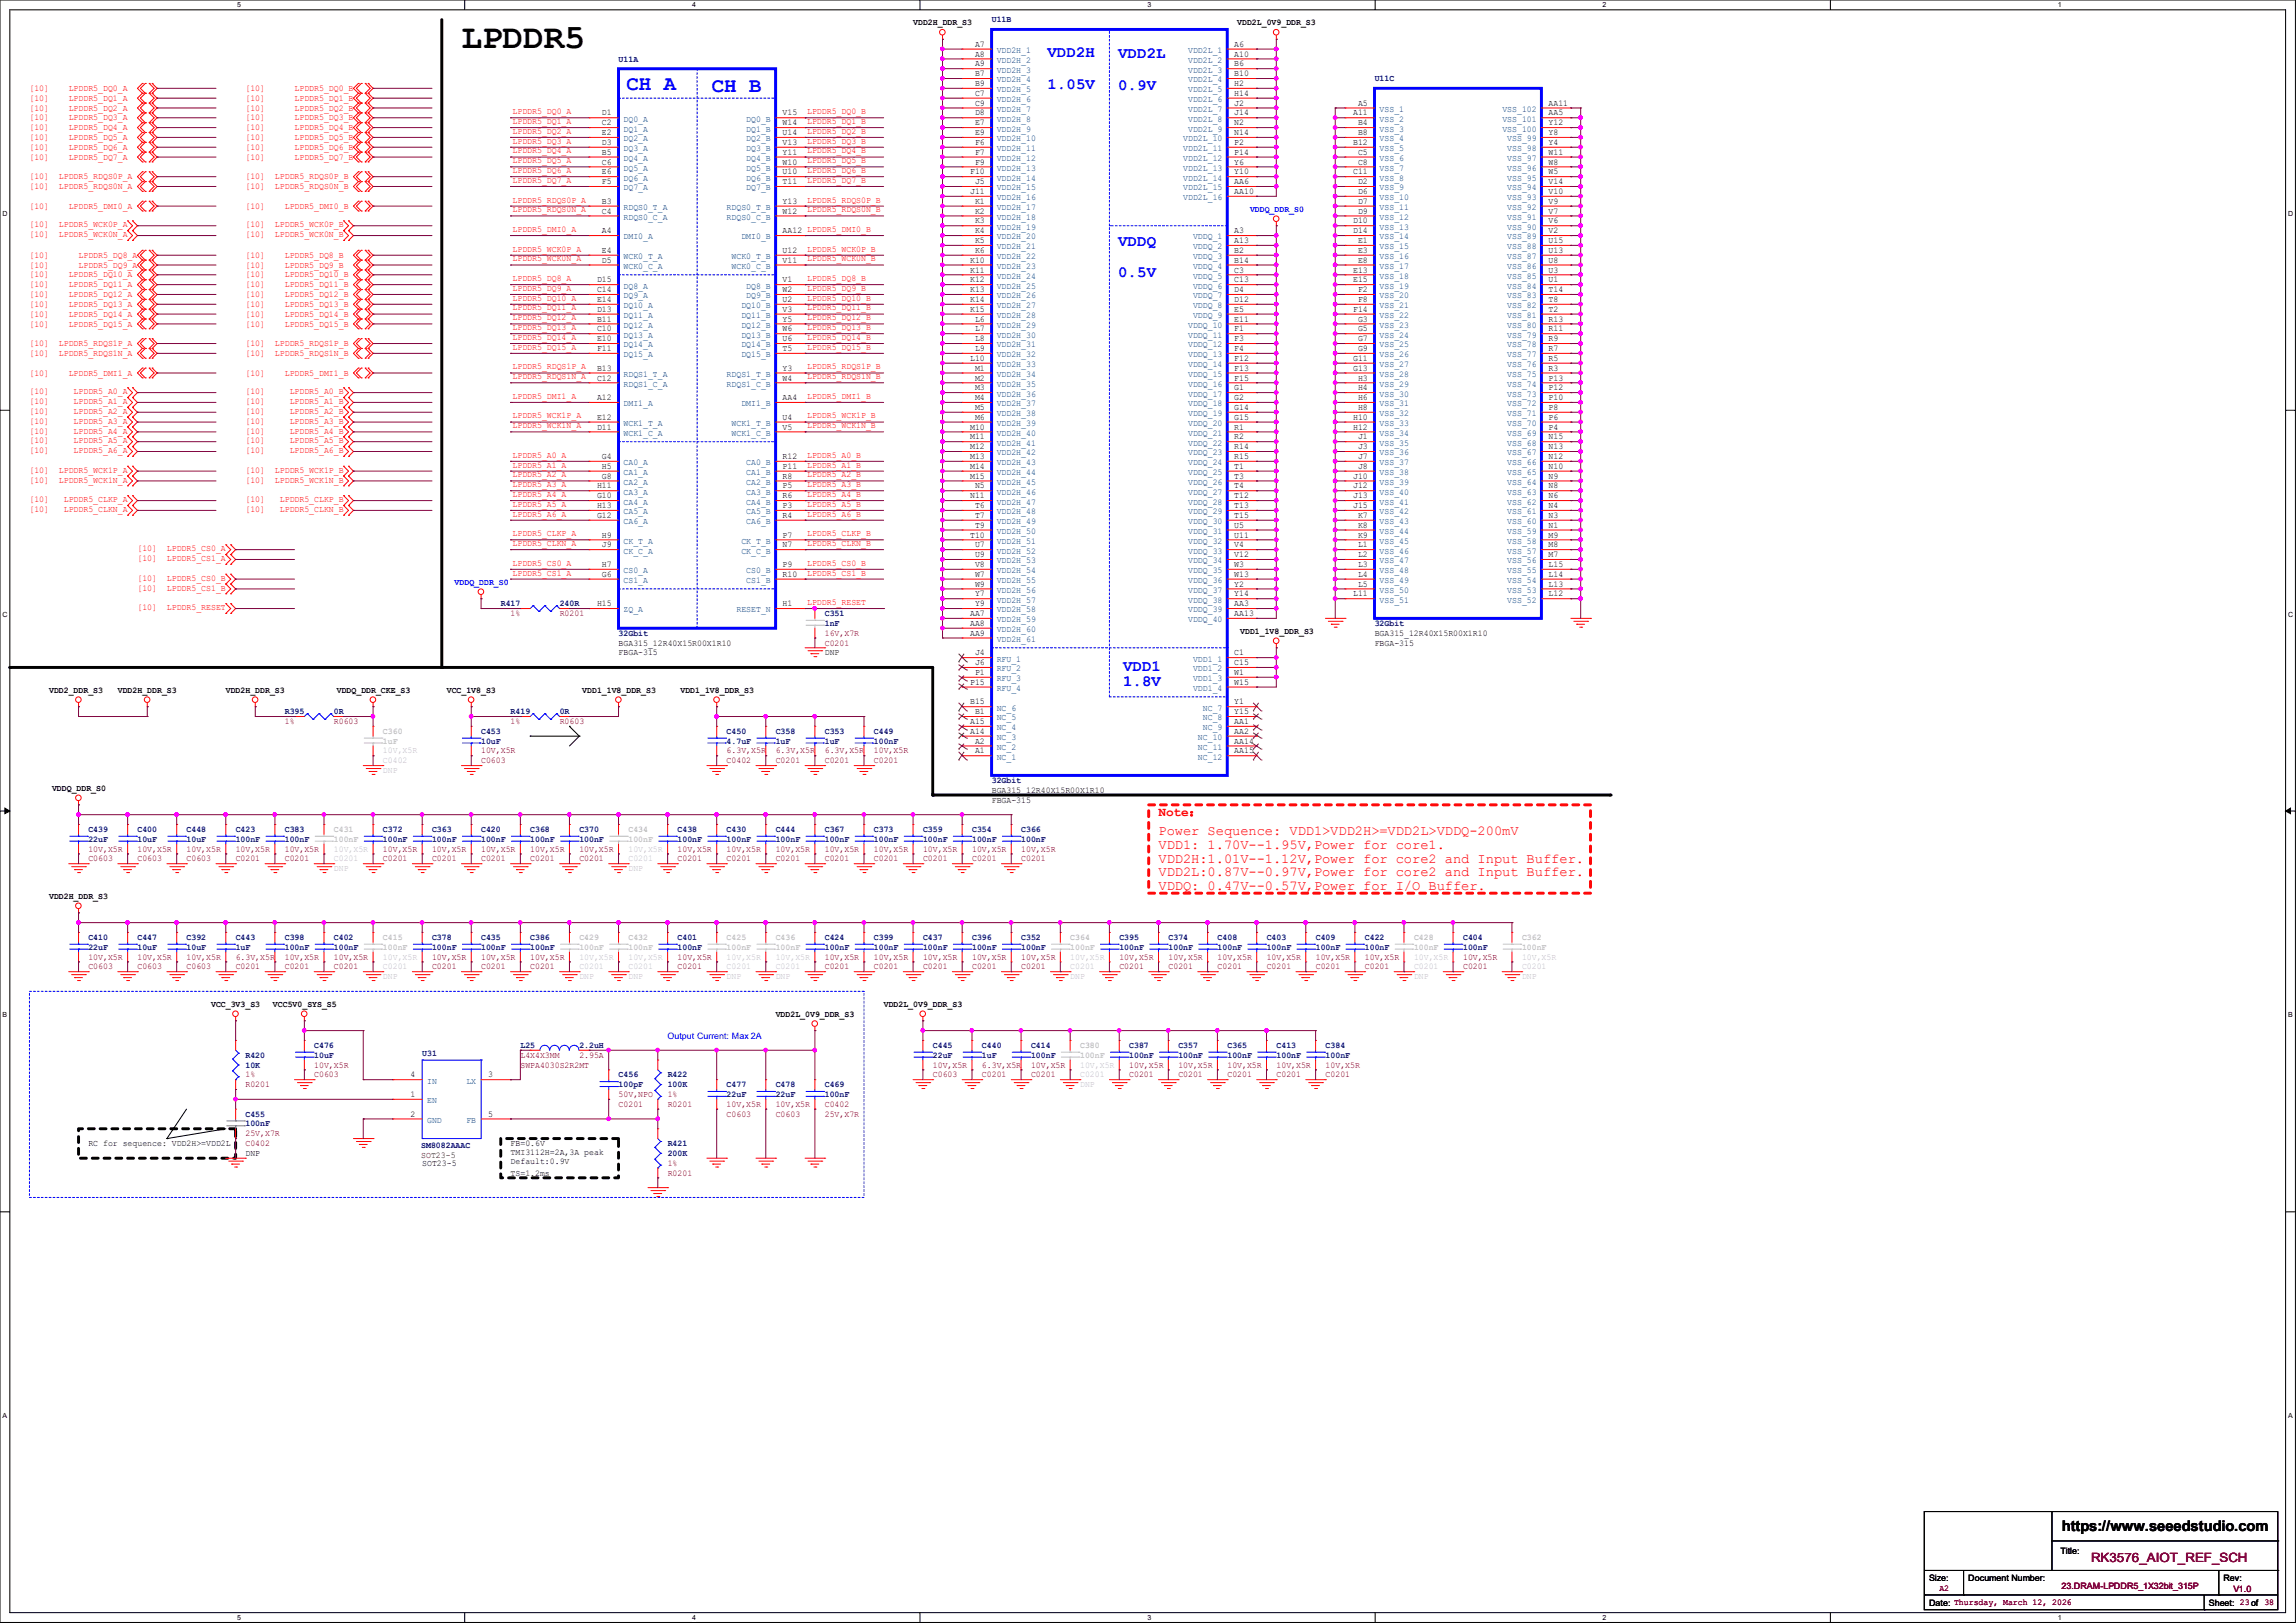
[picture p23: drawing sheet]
<svg xmlns="http://www.w3.org/2000/svg" width="297mm" height="210mm" viewBox="0 0 297 210" stroke-linecap="round" stroke-linejoin="round" font-family="sans-serif">
<defs><g id="words">
<text font-size="4.4" x="59.7" y="6.3">LPDDR5</text>
<g font-size="2.7" fill="#00f">
<text x="81" y="11.6">CH A</text>
<text x="92.1" y="11.9">CH B</text>
</g>
<g font-size="2" fill="#00f">
<text x="135.5" y="7.4">VDD2H</text>
<text x="135.5" y="11.5">1.05V</text>
<text x="144.6" y="7.5">VDD2L</text>
<text x="144.6" y="11.6">0.9V</text>
<text x="144.6" y="31.8">VDDQ</text>
<text x="144.6" y="35.9">0.5V</text>
<text x="145.3" y="86.8">VDD1</text>
<text x="145.3" y="88.8">1.8V</text>
</g>
<text font-size="1.9" x="266.7" y="198.1">https://www.seeedstudio.com</text>
<g font-size="1.8" fill="#f00">
<text x="149.9" y="108.1">Power Sequence: VDD1&gt;VDD2H&gt;=VDD2L&gt;VDDQ-200mV</text>
<text x="149.9" y="109.9">VDD1: 1.70V--1.95V,Power for core1.</text>
<text x="149.9" y="111.6">VDD2H:1.01V--1.12V,Power for core2 and Input Buffer.</text>
<text x="149.9" y="113.4">VDD2L:0.87V--0.97V,Power for core2 and Input Buffer.</text>
<text x="149.9" y="115.2">VDDQ: 0.47V--0.57V,Power for I/O Buffer.</text>
</g>
<text font-size="1.7" fill="#f00" x="149.9" y="105.6">Note：</text>
<text font-size="1.7" fill="#800000" x="270.5" y="202.1">RK3576_AIOT_REF_SCH</text>
<g font-size="1.1">
<text x="118.1" y="3.3">VDD2H_DDR_S3</text>
<text x="160" y="3.3">VDD2L_0V9_DDR_S3</text>
<text x="126.1" y="6.1">A7</text>
<text x="126.1" y="7.3">A8</text>
<text x="126.1" y="8.6">A9</text>
<text x="126.1" y="9.9">B7</text>
<text x="126.1" y="11.1">B9</text>
<text x="159.7" y="6.1">A6</text>
<text x="159.7" y="7.3">A10</text>
<text x="159.7" y="8.6">B6</text>
<text x="159.7" y="9.9">B10</text>
<text x="159.7" y="11.1">H2</text>
<text x="77.9" y="16.2">C2</text>
<text x="77.9" y="14.9">D1</text>
<text x="77.9" y="17.5">E2</text>
<text x="101.2" y="17.5">U14</text>
<text x="101.2" y="14.9">V15</text>
<text x="101.2" y="16.2">W14</text>
<text x="126.1" y="12.4">C7</text>
<text x="126.1" y="13.7">C9</text>
<text x="126.1" y="14.9">D8</text>
<text x="126.1" y="16.2">E7</text>
<text x="126.1" y="17.5">E9</text>
<text x="159.7" y="12.4">H14</text>
<text x="159.7" y="13.7">J2</text>
<text x="159.7" y="14.9">J14</text>
<text x="159.7" y="16.2">N2</text>
<text x="159.7" y="17.5">N14</text>
<text x="175" y="14.9">A11</text>
<text x="175.7" y="13.7">A5</text>
<text x="175.7" y="16.2">B4</text>
<text x="175.7" y="17.5">B8</text>
<text x="200.3" y="17.5">Y8</text>
<text x="200.3" y="16.2">Y12</text>
<text x="200.3" y="14.9">AA5</text>
<text x="200.3" y="13.7">AA11</text>
<text x="77.9" y="20">B5</text>
<text x="77.9" y="21.3">C6</text>
<text x="77.9" y="18.8">D3</text>
<text x="77.9" y="22.6">E6</text>
<text x="77.9" y="23.8">F5</text>
<text x="101.2" y="23.8">T11</text>
<text x="101.2" y="22.6">U10</text>
<text x="101.2" y="18.8">V13</text>
<text x="101.2" y="21.3">W10</text>
<text x="101.2" y="20">Y11</text>
<text x="125.5" y="22.6">F10</text>
<text x="126.1" y="18.8">F6</text>
<text x="126.1" y="20">F7</text>
<text x="126.1" y="21.3">F9</text>
<text x="126.1" y="23.8">J5</text>
<text x="159.7" y="18.8">P2</text>
<text x="159.7" y="20">P14</text>
<text x="159.7" y="21.3">Y6</text>
<text x="159.7" y="22.6">Y10</text>
<text x="159.7" y="23.8">AA6</text>
<text x="175" y="18.8">B12</text>
<text x="175" y="22.6">C11</text>
<text x="175.7" y="20">C5</text>
<text x="175.7" y="21.3">C8</text>
<text x="175.7" y="23.8">D2</text>
<text x="200.3" y="23.8">V14</text>
<text x="200.3" y="22.6">W5</text>
<text x="200.3" y="21.3">W8</text>
<text x="200.3" y="20">W11</text>
<text x="200.3" y="18.8">Y4</text>
<text x="77.9" y="27.6">C4</text>
<text x="77.9" y="26.4">B3</text>
<text x="101.2" y="27.6">W12</text>
<text x="101.2" y="26.4">Y13</text>
<text x="125.5" y="25.1">J11</text>
<text x="126.1" y="26.4">K1</text>
<text x="126.1" y="27.6">K2</text>
<text x="126.1" y="28.9">K3</text>
<text x="159.7" y="25.1">AA10</text>
<text x="175" y="28.9">D10</text>
<text x="175.7" y="25.1">D6</text>
<text x="175.7" y="26.4">D7</text>
<text x="175.7" y="27.6">D9</text>
<text x="200.3" y="28.9">V6</text>
<text x="200.3" y="27.6">V7</text>
<text x="200.3" y="26.4">V9</text>
<text x="200.3" y="25.1">V10</text>
<text x="77.9" y="30.2">A4</text>
<text x="77.9" y="34">D5</text>
<text x="77.9" y="32.7">E4</text>
<text x="101.2" y="32.7">U12</text>
<text x="101.2" y="34">V11</text>
<text x="101.2" y="30.2">AA12 LPDDR5_DMI0_B</text>
<text x="125.5" y="34">K10</text>
<text x="125.5" y="35.3">K11</text>
<text x="126.1" y="30.2">K4</text>
<text x="126.1" y="31.5">K5</text>
<text x="126.1" y="32.7">K6</text>
<text x="159.7" y="30.2">A3</text>
<text x="159.7" y="31.5">A13</text>
<text x="159.7" y="32.7">B2</text>
<text x="159.7" y="34">B14</text>
<text x="159.7" y="35.3">C3</text>
<text x="175" y="30.2">D14</text>
<text x="175" y="35.3">E13</text>
<text x="175.7" y="31.5">E1</text>
<text x="175.7" y="32.7">E3</text>
<text x="175.7" y="34">E8</text>
<text x="200.3" y="35.3">U3</text>
<text x="200.3" y="34">U8</text>
<text x="200.3" y="32.7">U13</text>
<text x="200.3" y="31.5">U15</text>
<text x="200.3" y="30.2">V2</text>
<text x="77.2" y="41.6">B11</text>
<text x="77.2" y="37.8">C14</text>
<text x="77.2" y="40.3">D13</text>
<text x="77.2" y="36.5">D15</text>
<text x="77.2" y="39.1">E14</text>
<text x="101.2" y="39.1">U2</text>
<text x="101.2" y="36.5">V1</text>
<text x="101.2" y="40.3">V3</text>
<text x="101.2" y="37.8">W2</text>
<text x="101.2" y="41.6">Y5</text>
<text x="125.5" y="36.5">K12</text>
<text x="125.5" y="37.8">K13</text>
<text x="125.5" y="39.1">K14</text>
<text x="125.5" y="40.3">K15</text>
<text x="126.1" y="41.6">L6</text>
<text x="159.7" y="36.5">C13</text>
<text x="159.7" y="37.8">D4</text>
<text x="159.7" y="39.1">D12</text>
<text x="159.7" y="40.3">E5</text>
<text x="159.7" y="41.6">E11</text>
<text x="175" y="36.5">E15</text>
<text x="175" y="40.3">F14</text>
<text x="175.7" y="37.8">F2</text>
<text x="175.7" y="39.1">F8</text>
<text x="175.7" y="41.6">G3</text>
<text x="200.3" y="41.6">R13</text>
<text x="200.3" y="40.3">T2</text>
<text x="200.3" y="39.1">T8</text>
<text x="200.3" y="37.8">T14</text>
<text x="200.3" y="36.5">U1</text>
<text x="77.2" y="48">B13</text>
<text x="77.2" y="42.9">C10</text>
<text x="77.2" y="44.2">E10</text>
<text x="77.2" y="45.4">F11</text>
<text x="101.2" y="45.4">T5</text>
<text x="101.2" y="44.2">U6</text>
<text x="101.2" y="42.9">W6</text>
<text x="101.2" y="48">Y3</text>
<text x="125.5" y="46.7">L10</text>
<text x="126.1" y="42.9">L7</text>
<text x="126.1" y="44.2">L8</text>
<text x="126.1" y="45.4">L9</text>
<text x="126.1" y="48">M1</text>
<text x="159.7" y="42.9">F1</text>
<text x="159.7" y="44.2">F3</text>
<text x="159.7" y="45.4">F4</text>
<text x="159.7" y="46.7">F12</text>
<text x="159.7" y="48">F13</text>
<text x="175" y="46.7">G11</text>
<text x="175" y="48">G13</text>
<text x="175.7" y="42.9">G5</text>
<text x="175.7" y="44.2">G7</text>
<text x="175.7" y="45.4">G9</text>
<text x="200.3" y="48">R3</text>
<text x="200.3" y="46.7">R5</text>
<text x="200.3" y="45.4">R7</text>
<text x="200.3" y="44.2">R9</text>
<text x="200.3" y="42.9">R11</text>
<text x="77.2" y="51.8">A12</text>
<text x="77.2" y="49.2">C12</text>
<text x="101.2" y="49.2">W4</text>
<text x="101.2" y="51.8">AA4</text>
<text x="126.1" y="49.2">M2</text>
<text x="126.1" y="50.5">M3</text>
<text x="126.1" y="51.8">M4</text>
<text x="126.1" y="53">M5</text>
<text x="159.7" y="49.2">F15</text>
<text x="159.7" y="50.5">G1</text>
<text x="159.7" y="51.8">G2</text>
<text x="159.7" y="53">G14</text>
<text x="175.7" y="49.2">H3</text>
<text x="175.7" y="50.5">H4</text>
<text x="175.7" y="51.8">H6</text>
<text x="175.7" y="53">H8</text>
<text x="200.3" y="53">P8</text>
<text x="200.3" y="51.8">P10</text>
<text x="200.3" y="50.5">P12</text>
<text x="200.3" y="49.2">P13</text>
<text x="77.2" y="55.6">D11</text>
<text x="77.2" y="54.3">E12</text>
<text x="77.9" y="59.4">G4</text>
<text x="101.2" y="59.4">R12</text>
<text x="101.2" y="54.3">U4</text>
<text x="101.2" y="55.6">V5</text>
<text x="125.5" y="55.6">M10</text>
<text x="125.5" y="56.9">M11</text>
<text x="125.5" y="58.1">M12</text>
<text x="125.5" y="59.4">M13</text>
<text x="126.1" y="54.3">M6</text>
<text x="159.7" y="54.3">G15</text>
<text x="159.7" y="55.6">R1</text>
<text x="159.7" y="56.9">R2</text>
<text x="159.7" y="58.1">R14</text>
<text x="159.7" y="59.4">R15</text>
<text x="175" y="54.3">H10</text>
<text x="175" y="55.6">H12</text>
<text x="175.7" y="56.9">J1</text>
<text x="175.7" y="58.1">J3</text>
<text x="175.7" y="59.4">J7</text>
<text x="200.3" y="59.4">N12</text>
<text x="200.3" y="58.1">N13</text>
<text x="200.3" y="56.9">N15</text>
<text x="200.3" y="55.6">P4</text>
<text x="200.3" y="54.3">P6</text>
<text x="77.2" y="64.5">G10</text>
<text x="77.2" y="63.2">H11</text>
<text x="77.2" y="65.7">H13</text>
<text x="77.9" y="61.9">G8</text>
<text x="77.9" y="60.7">H5</text>
<text x="101.2" y="65.7">P3</text>
<text x="101.2" y="63.2">P5</text>
<text x="101.2" y="60.7">P11</text>
<text x="101.2" y="64.5">R6</text>
<text x="101.2" y="61.9">R8</text>
<text x="125.5" y="60.7">M14</text>
<text x="125.5" y="61.9">M15</text>
<text x="125.5" y="64.5">N11</text>
<text x="126.1" y="63.2">N5</text>
<text x="126.1" y="65.7">T6</text>
<text x="159.7" y="60.7">T1</text>
<text x="159.7" y="61.9">T3</text>
<text x="159.7" y="63.2">T4</text>
<text x="159.7" y="64.5">T12</text>
<text x="159.7" y="65.7">T13</text>
<text x="175" y="61.9">J10</text>
<text x="175" y="63.2">J12</text>
<text x="175" y="64.5">J13</text>
<text x="175" y="65.7">J15</text>
<text x="175.7" y="60.7">J8</text>
<text x="200.3" y="65.7">N4</text>
<text x="200.3" y="64.5">N6</text>
<text x="200.3" y="63.2">N8</text>
<text x="200.3" y="61.9">N9</text>
<text x="200.3" y="60.7">N10</text>
<text x="77.2" y="67">G12</text>
<text x="77.9" y="69.6">H9</text>
<text x="77.9" y="70.8">J9</text>
<text x="101.2" y="70.8">N7</text>
<text x="101.2" y="69.6">P7</text>
<text x="101.2" y="67">R4</text>
<text x="125.5" y="69.6">T10</text>
<text x="126.1" y="67">T7</text>
<text x="126.1" y="68.3">T9</text>
<text x="126.1" y="70.8">U7</text>
<text x="159.7" y="67">T15</text>
<text x="159.7" y="68.3">U5</text>
<text x="159.7" y="69.6">U11</text>
<text x="159.7" y="70.8">V4</text>
<text x="175.7" y="67">K7</text>
<text x="175.7" y="68.3">K8</text>
<text x="175.7" y="69.6">K9</text>
<text x="175.7" y="70.8">L1</text>
<text x="200.3" y="70.8">M8</text>
<text x="200.3" y="69.6">M9</text>
<text x="200.3" y="68.3">N1</text>
<text x="200.3" y="67">N3</text>
<text x="77.9" y="74.6">G6</text>
<text x="77.9" y="73.4">H7</text>
<text x="101.2" y="73.4">P9</text>
<text x="101.2" y="74.6">R10</text>
<text x="126.1" y="72.1">U9</text>
<text x="126.1" y="73.4">V8</text>
<text x="126.1" y="74.6">W7</text>
<text x="126.1" y="75.9">W9</text>
<text x="126.1" y="77.2">Y7</text>
<text x="159.7" y="72.1">V12</text>
<text x="159.7" y="73.4">W3</text>
<text x="159.7" y="74.6">W13</text>
<text x="159.7" y="75.9">Y2</text>
<text x="159.7" y="77.2">Y14</text>
<text x="175" y="77.2">L11</text>
<text x="175.7" y="72.1">L2</text>
<text x="175.7" y="73.4">L3</text>
<text x="175.7" y="74.6">L4</text>
<text x="175.7" y="75.9">L5</text>
<text x="200.3" y="77.2">L12</text>
<text x="200.3" y="75.9">L13</text>
<text x="200.3" y="74.6">L14</text>
<text x="200.3" y="73.4">L15</text>
<text x="200.3" y="72.1">M7</text>
<text x="77.2" y="78.4">H15</text>
<text x="80" y="83.5">BGA315_12R40X15R00X1R10</text>
<text x="101.2" y="78.4">H1</text>
<text x="125.5" y="79.7">AA7</text>
<text x="125.5" y="81">AA8</text>
<text x="125.5" y="82.3">AA9</text>
<text x="126.1" y="78.4">Y9</text>
<text x="159.7" y="78.4">AA3</text>
<text x="159.7" y="79.7">AA13</text>
<text x="160.4" y="82">VDD1_1V8_DDR_S3</text>
<text x="177.8" y="82.3">BGA315_12R40X15R00X1R10</text>
<text x="177.8" y="83.5">FBGA-315</text>
<text x="6.4" y="89.6">VDD2_DDR_S3</text>
<text x="15.2" y="89.6">VDD2H_DDR_S3</text>
<text x="29.2" y="89.6">VDD2H_DDR_S3</text>
<text x="43.6" y="89.6">VDDQ_DDR_CKE_S3</text>
<text x="57.8" y="89.6">VCC_1V8_S3</text>
<text x="75.3" y="89.6">VDD1_1V8_DDR_S3</text>
<text x="80" y="84.8">FBGA-315</text>
<text x="88" y="89.6">VDD1_1V8_DDR_S3</text>
<text x="106.7" y="84.8">DNP</text>
<text x="125.5" y="88.6">P15</text>
<text x="126.1" y="84.8">J4</text>
<text x="126.1" y="86.1">J6</text>
<text x="126.1" y="87.3">P1</text>
<text x="159.7" y="84.8">C1</text>
<text x="159.7" y="86.1">C15</text>
<text x="159.7" y="87.3">W1</text>
<text x="159.7" y="88.6">W15</text>
<text x="125.5" y="95">A14</text>
<text x="125.5" y="93.7">A15</text>
<text x="125.5" y="91.1">B15</text>
<text x="126.1" y="92.4">B1</text>
<text x="159.7" y="91.1">Y1</text>
<text x="159.7" y="92.4">Y15</text>
<text x="159.7" y="93.7">AA1</text>
<text x="159.7" y="95">AA2</text>
<text x="126.1" y="97.5">A1</text>
<text x="126.1" y="96.2">A2</text>
<text x="159.7" y="96.2">AA14</text>
<text x="159.7" y="97.5">AA15</text>
<text x="6.7" y="102.3">VDDQ_DDR_S0</text>
<text x="128.3" y="102.6">BGA315_12R40X15R00X1R10</text>
<text x="128.3" y="103.8">FBGA-315</text>
<text x="6.4" y="116.3">VDD2H_DDR_S3</text>
<text x="27.3" y="130.3">VCC_3V3_S3</text>
<text x="35.3" y="130.3">VCC5V0_SYS_S5</text>
<text x="100.3" y="131.5">VDD2L_0V9_DDR_S3</text>
<text x="114.3" y="130.3">VDD2L_0V9_DDR_S3</text>
<text x="53.1" y="139.4">4</text>
<text x="53.1" y="141.9">1</text>
<text x="63.1" y="139.4">3</text>
<text x="11.4" y="148.3">RC for sequence: VDD2H&gt;=VDD2L</text>
<text x="31.8" y="149.6">DNP</text>
<text x="53.1" y="144.5">2</text>
<text x="63.1" y="144.5">5</text>
<text x="66.1" y="148.3">FB=0.6V</text>
<text x="66.1" y="149.4">TMI3112H=2A,3A peak</text>
<text x="54.6" y="150.8">SOT23-5</text>
<text x="66.1" y="152.1">TS=1.2ms</text>
<text x="66.1" y="150.6">Default:0.9V</text>
<text x="266.5" y="201.1">Title:</text>
<text x="249.5" y="204.6">Size:</text>
<text x="249.5" y="207.9">Date: Thursday, March 12, 2026</text>
<text x="254.6" y="204.6">Document Number:</text>
<text x="285.7" y="207.9">Sheet: 23of 38</text>
<text x="287.6" y="204.6">Rev:</text>
</g>
<g font-size="1.1" fill="#000080">
<text x="128.3" y="2.9">U11B</text>
<text x="80" y="8">U11A</text>
<text x="177.8" y="10.5">U11C</text>
<text x="64.8" y="78.4">R417</text>
<text x="72.4" y="78.4">240R</text>
<text x="80" y="82.3">32Gbit</text>
<text x="106.7" y="79.7">C351</text>
<text x="106.7" y="81">1nF</text>
<text x="177.8" y="81">32Gbit</text>
<text x="36.8" y="92.4">R395</text>
<text x="43.2" y="92.4">0R</text>
<text x="62.2" y="95">C453</text>
<text x="66.1" y="92.4">R419</text>
<text x="72.4" y="92.4">0R</text>
<text x="94" y="95">C450</text>
<text x="100.3" y="95">C358</text>
<text x="106.7" y="95">C353</text>
<text x="113" y="95">C449</text>
<text x="62.2" y="96.2">10uF</text>
<text x="94" y="96.2">4.7uF</text>
<text x="100.3" y="96.2">1uF</text>
<text x="106.7" y="96.2">1uF</text>
<text x="113" y="96.2">100nF</text>
<text x="128.3" y="101.3">32Gbit</text>
<text x="11.4" y="107.7">C439</text>
<text x="17.8" y="107.7">C400</text>
<text x="24.1" y="107.7">C448</text>
<text x="30.5" y="107.7">C423</text>
<text x="36.8" y="107.7">C383</text>
<text x="49.5" y="107.7">C372</text>
<text x="55.9" y="107.7">C363</text>
<text x="62.2" y="107.7">C420</text>
<text x="68.6" y="107.7">C368</text>
<text x="74.9" y="107.7">C370</text>
<text x="87.6" y="107.7">C438</text>
<text x="94" y="107.7">C430</text>
<text x="100.3" y="107.7">C444</text>
<text x="106.7" y="107.7">C367</text>
<text x="113" y="107.7">C373</text>
<text x="119.4" y="107.7">C359</text>
<text x="125.8" y="107.7">C354</text>
<text x="132.1" y="107.7">C366</text>
<text x="11.4" y="108.9">22uF</text>
<text x="17.8" y="108.9">10uF</text>
<text x="24.1" y="108.9">10uF</text>
<text x="30.5" y="108.9">100nF</text>
<text x="36.8" y="108.9">100nF</text>
<text x="49.5" y="108.9">100nF</text>
<text x="55.9" y="108.9">100nF</text>
<text x="62.2" y="108.9">100nF</text>
<text x="68.6" y="108.9">100nF</text>
<text x="74.9" y="108.9">100nF</text>
<text x="87.6" y="108.9">100nF</text>
<text x="94" y="108.9">100nF</text>
<text x="100.3" y="108.9">100nF</text>
<text x="106.7" y="108.9">100nF</text>
<text x="113" y="108.9">100nF</text>
<text x="119.4" y="108.9">100nF</text>
<text x="125.8" y="108.9">100nF</text>
<text x="132.1" y="108.9">100nF</text>
<text x="11.4" y="121.6">C410</text>
<text x="11.4" y="122.9">22uF</text>
<text x="17.8" y="121.6">C447</text>
<text x="17.8" y="122.9">10uF</text>
<text x="24.1" y="121.6">C392</text>
<text x="24.1" y="122.9">10uF</text>
<text x="30.5" y="121.6">C443</text>
<text x="30.5" y="122.9">1uF</text>
<text x="36.8" y="121.6">C398</text>
<text x="36.8" y="122.9">100nF</text>
<text x="43.2" y="121.6">C402</text>
<text x="43.2" y="122.9">100nF</text>
<text x="55.9" y="121.6">C378</text>
<text x="55.9" y="122.9">100nF</text>
<text x="62.2" y="121.6">C435</text>
<text x="62.2" y="122.9">100nF</text>
<text x="68.6" y="121.6">C386</text>
<text x="68.6" y="122.9">100nF</text>
<text x="87.6" y="121.6">C401</text>
<text x="87.6" y="122.9">100nF</text>
<text x="106.7" y="121.6">C424</text>
<text x="106.7" y="122.9">100nF</text>
<text x="113" y="121.6">C399</text>
<text x="113" y="122.9">100nF</text>
<text x="119.4" y="121.6">C437</text>
<text x="119.4" y="122.9">100nF</text>
<text x="125.8" y="121.6">C396</text>
<text x="125.8" y="122.9">100nF</text>
<text x="132.1" y="121.6">C352</text>
<text x="132.1" y="122.9">100nF</text>
<text x="144.8" y="121.6">C395</text>
<text x="144.8" y="122.9">100nF</text>
<text x="151.2" y="121.6">C374</text>
<text x="151.2" y="122.9">100nF</text>
<text x="157.5" y="121.6">C408</text>
<text x="157.5" y="122.9">100nF</text>
<text x="163.9" y="121.6">C403</text>
<text x="163.9" y="122.9">100nF</text>
<text x="170.2" y="121.6">C409</text>
<text x="170.2" y="122.9">100nF</text>
<text x="176.6" y="121.6">C422</text>
<text x="176.6" y="122.9">100nF</text>
<text x="189.3" y="121.6">C404</text>
<text x="189.3" y="122.9">100nF</text>
<text x="31.8" y="136.9">R420</text>
<text x="40.6" y="135.6">C476</text>
<text x="40.6" y="136.9">10uF</text>
<text x="54.6" y="136.6">U31</text>
<text x="67.3" y="135.6">L25</text>
<text x="74.9" y="135.6">2.2uH</text>
<text x="120.7" y="135.6">C445</text>
<text x="120.7" y="136.9">22uF</text>
<text x="127" y="135.6">C440</text>
<text x="127" y="136.9">1uF</text>
<text x="133.4" y="135.6">C414</text>
<text x="133.4" y="136.9">100nF</text>
<text x="146.1" y="135.6">C387</text>
<text x="146.1" y="136.9">100nF</text>
<text x="152.4" y="135.6">C357</text>
<text x="152.4" y="136.9">100nF</text>
<text x="158.8" y="135.6">C365</text>
<text x="158.8" y="136.9">100nF</text>
<text x="165.1" y="135.6">C413</text>
<text x="165.1" y="136.9">100nF</text>
<text x="171.5" y="135.6">C384</text>
<text x="171.5" y="136.9">100nF</text>
<text x="31.8" y="138.1">10K</text>
<text x="80" y="139.4">C456</text>
<text x="80" y="140.7">100pF</text>
<text x="86.4" y="139.4">R422</text>
<text x="86.4" y="140.7">100K</text>
<text x="94" y="140.7">C477</text>
<text x="94" y="141.9">22uF</text>
<text x="100.3" y="140.7">C478</text>
<text x="100.3" y="141.9">22uF</text>
<text x="106.7" y="140.7">C469</text>
<text x="106.7" y="141.9">100nF</text>
<text x="31.8" y="144.5">C455</text>
<text x="31.8" y="145.8">100nF</text>
<text x="54.5" y="148.5">SM8082AAAC</text>
<text x="86.4" y="148.3">R421</text>
<text x="86.4" y="149.6">200K</text>
</g>
<g font-size="1.1" fill="#f00">
<text x="3.8" y="11.8">[10]</text>
<text x="8.9" y="11.8">LPDDR5_DQ0_A</text>
<text x="31.8" y="11.8">[10]</text>
<text x="38.1" y="11.8">LPDDR5_DQ0_B</text>
<text x="3.8" y="13">[10]</text>
<text x="3.8" y="16.8">[10]</text>
<text x="3.8" y="15.6">[10]</text>
<text x="3.8" y="14.3">[10]</text>
<text x="8.9" y="13">LPDDR5_DQ1_A</text>
<text x="8.9" y="16.8">LPDDR5_DQ4_A</text>
<text x="8.9" y="15.6">LPDDR5_DQ3_A</text>
<text x="8.9" y="14.3">LPDDR5_DQ2_A</text>
<text x="31.8" y="16.8">[10]</text>
<text x="31.8" y="15.6">[10]</text>
<text x="31.8" y="14.3">[10]</text>
<text x="31.8" y="13">[10]</text>
<text x="38.1" y="16.8">LPDDR5_DQ4_B</text>
<text x="38.1" y="15.6">LPDDR5_DQ3_B</text>
<text x="38.1" y="14.3">LPDDR5_DQ2_B</text>
<text x="38.1" y="13">LPDDR5_DQ1_B</text>
<text x="66.3" y="14.8">LPDDR5_DQ0_A</text>
<text x="66.3" y="16">LPDDR5_DQ1_A</text>
<text x="66.3" y="17.3">LPDDR5_DQ2_A</text>
<text x="104.4" y="17.3">LPDDR5_DQ2_B</text>
<text x="104.4" y="14.8">LPDDR5_DQ0_B</text>
<text x="104.4" y="16">LPDDR5_DQ1_B</text>
<text x="3.8" y="20.7">[10]</text>
<text x="3.8" y="19.4">[10]</text>
<text x="3.8" y="18.1">[10]</text>
<text x="3.8" y="23.2">[10]</text>
<text x="7.6" y="23.2">LPDDR5_RDQS0P_A</text>
<text x="8.9" y="20.7">LPDDR5_DQ7_A</text>
<text x="8.9" y="19.4">LPDDR5_DQ6_A</text>
<text x="8.9" y="18.1">LPDDR5_DQ5_A</text>
<text x="31.8" y="20.7">[10]</text>
<text x="31.8" y="19.4">[10]</text>
<text x="31.8" y="18.1">[10]</text>
<text x="31.8" y="23.2">[10]</text>
<text x="35.6" y="23.2">LPDDR5_RDQS0P_B</text>
<text x="38.1" y="20.7">LPDDR5_DQ7_B</text>
<text x="38.1" y="19.4">LPDDR5_DQ6_B</text>
<text x="38.1" y="18.1">LPDDR5_DQ5_B</text>
<text x="66.3" y="18.6">LPDDR5_DQ3_A</text>
<text x="66.3" y="21.1">LPDDR5_DQ5_A</text>
<text x="66.3" y="19.9">LPDDR5_DQ4_A</text>
<text x="66.3" y="22.4">LPDDR5_DQ6_A</text>
<text x="66.3" y="23.7">LPDDR5_DQ7_A</text>
<text x="104.4" y="22.4">LPDDR5_DQ6_B</text>
<text x="104.4" y="18.6">LPDDR5_DQ3_B</text>
<text x="104.4" y="21.1">LPDDR5_DQ5_B</text>
<text x="104.4" y="23.7">LPDDR5_DQ7_B</text>
<text x="104.4" y="19.9">LPDDR5_DQ4_B</text>
<text x="3.8" y="29.4">[10]</text>
<text x="3.8" y="27">[10]</text>
<text x="3.8" y="24.5">[10]</text>
<text x="7.6" y="29.4">LPDDR5_WCK0P_A</text>
<text x="7.6" y="24.5">LPDDR5_RDQS0N_A</text>
<text x="8.9" y="27">LPDDR5_DMI0_A</text>
<text x="31.8" y="29.4">[10]</text>
<text x="31.8" y="24.5">[10]</text>
<text x="31.8" y="27">[10]</text>
<text x="35.6" y="29.4">LPDDR5_WCK0P_B</text>
<text x="35.6" y="24.5">LPDDR5_RDQS0N_B</text>
<text x="36.8" y="27">LPDDR5_DMI0_B</text>
<text x="66.3" y="26.2">LPDDR5_RDQS0P_A</text>
<text x="66.3" y="27.5">LPDDR5_RDQS0N_A</text>
<text x="104.4" y="26.2">LPDDR5_RDQS0P_B</text>
<text x="104.4" y="27.5">LPDDR5_RDQS0N_B</text>
<text x="3.8" y="30.7">[10]</text>
<text x="3.8" y="33.4">[10]</text>
<text x="3.8" y="34.6">[10]</text>
<text x="3.8" y="35.9">[10]</text>
<text x="7.6" y="30.7">LPDDR5_WCK0N_A</text>
<text x="8.9" y="35.9">LPDDR5_DQ10_A</text>
<text x="10.2" y="33.4">LPDDR5_DQ8_A</text>
<text x="10.2" y="34.6">LPDDR5_DQ9_A</text>
<text x="31.8" y="30.7">[10]</text>
<text x="31.8" y="33.4">[10]</text>
<text x="31.8" y="35.9">[10]</text>
<text x="31.8" y="34.6">[10]</text>
<text x="35.6" y="30.7">LPDDR5_WCK0N_B</text>
<text x="36.8" y="33.4">LPDDR5_DQ8_B</text>
<text x="36.8" y="35.9">LPDDR5_DQ10_B</text>
<text x="36.8" y="34.6">LPDDR5_DQ9_B</text>
<text x="66.3" y="30">LPDDR5_DMI0_A</text>
<text x="66.3" y="32.6">LPDDR5_WCK0P_A</text>
<text x="66.3" y="33.8">LPDDR5_WCK0N_A</text>
<text x="104.4" y="32.6">LPDDR5_WCK0P_B</text>
<text x="104.4" y="33.8">LPDDR5_WCK0N_B</text>
<text x="3.8" y="37.2">[10]</text>
<text x="3.8" y="38.4">[10]</text>
<text x="3.8" y="39.7">[10]</text>
<text x="3.8" y="41">[10]</text>
<text x="8.9" y="37.2">LPDDR5_DQ11_A</text>
<text x="8.9" y="38.4">LPDDR5_DQ12_A</text>
<text x="8.9" y="39.7">LPDDR5_DQ13_A</text>
<text x="8.9" y="41">LPDDR5_DQ14_A</text>
<text x="31.8" y="38.4">[10]</text>
<text x="31.8" y="37.2">[10]</text>
<text x="31.8" y="41">[10]</text>
<text x="31.8" y="39.7">[10]</text>
<text x="36.8" y="38.4">LPDDR5_DQ12_B</text>
<text x="36.8" y="37.2">LPDDR5_DQ11_B</text>
<text x="36.8" y="41">LPDDR5_DQ14_B</text>
<text x="36.8" y="39.7">LPDDR5_DQ13_B</text>
<text x="66.3" y="36.4">LPDDR5_DQ8_A</text>
<text x="66.3" y="37.6">LPDDR5_DQ9_A</text>
<text x="66.3" y="38.9">LPDDR5_DQ10_A</text>
<text x="66.3" y="40.2">LPDDR5_DQ11_A</text>
<text x="66.3" y="41.4">LPDDR5_DQ12_A</text>
<text x="104.4" y="36.4">LPDDR5_DQ8_B</text>
<text x="104.4" y="40.2">LPDDR5_DQ11_B</text>
<text x="104.4" y="38.9">LPDDR5_DQ10_B</text>
<text x="104.4" y="37.6">LPDDR5_DQ9_B</text>
<text x="104.4" y="41.4">LPDDR5_DQ12_B</text>
<text x="3.8" y="42.2">[10]</text>
<text x="3.8" y="46.1">[10]</text>
<text x="3.8" y="44.8">[10]</text>
<text x="7.6" y="46.1">LPDDR5_RDQS1N_A</text>
<text x="7.6" y="44.8">LPDDR5_RDQS1P_A</text>
<text x="8.9" y="42.2">LPDDR5_DQ15_A</text>
<text x="31.8" y="42.2">[10]</text>
<text x="31.8" y="46.1">[10]</text>
<text x="31.8" y="44.8">[10]</text>
<text x="35.6" y="46.1">LPDDR5_RDQS1N_B</text>
<text x="35.6" y="44.8">LPDDR5_RDQS1P_B</text>
<text x="36.8" y="42.2">LPDDR5_DQ15_B</text>
<text x="66.3" y="42.7">LPDDR5_DQ13_A</text>
<text x="66.3" y="44">LPDDR5_DQ14_A</text>
<text x="66.3" y="45.3">LPDDR5_DQ15_A</text>
<text x="66.3" y="47.8">LPDDR5_RDQS1P_A</text>
<text x="104.4" y="44">LPDDR5_DQ14_B</text>
<text x="104.4" y="45.3">LPDDR5_DQ15_B</text>
<text x="104.4" y="42.7">LPDDR5_DQ13_B</text>
<text x="104.4" y="47.8">LPDDR5_RDQS1P_B</text>
<text x="3.8" y="51">[10]</text>
<text x="3.8" y="52.3">[10]</text>
<text x="3.8" y="53.6">[10]</text>
<text x="3.8" y="48.6">[10]</text>
<text x="8.9" y="48.6">LPDDR5_DMI1_A</text>
<text x="9.5" y="51">LPDDR5_A0_A</text>
<text x="9.5" y="52.3">LPDDR5_A1_A</text>
<text x="9.5" y="53.6">LPDDR5_A2_A</text>
<text x="31.8" y="51">[10]</text>
<text x="31.8" y="52.3">[10]</text>
<text x="31.8" y="53.6">[10]</text>
<text x="31.8" y="48.6">[10]</text>
<text x="36.8" y="48.6">LPDDR5_DMI1_B</text>
<text x="37.5" y="51">LPDDR5_A0_B</text>
<text x="37.5" y="52.3">LPDDR5_A1_B</text>
<text x="37.5" y="53.6">LPDDR5_A2_B</text>
<text x="66.3" y="49.1">LPDDR5_RDQS1N_A</text>
<text x="66.3" y="51.6">LPDDR5_DMI1_A</text>
<text x="104.4" y="49.1">LPDDR5_RDQS1N_B</text>
<text x="104.4" y="51.6">LPDDR5_DMI1_B</text>
<text x="3.8" y="54.8">[10]</text>
<text x="3.8" y="56.1">[10]</text>
<text x="3.8" y="57.4">[10]</text>
<text x="3.8" y="58.6">[10]</text>
<text x="9.5" y="54.8">LPDDR5_A3_A</text>
<text x="9.5" y="56.1">LPDDR5_A4_A</text>
<text x="9.5" y="57.4">LPDDR5_A5_A</text>
<text x="9.5" y="58.6">LPDDR5_A6_A</text>
<text x="31.8" y="54.8">[10]</text>
<text x="31.8" y="56.1">[10]</text>
<text x="31.8" y="57.4">[10]</text>
<text x="31.8" y="58.6">[10]</text>
<text x="37.5" y="54.8">LPDDR5_A3_B</text>
<text x="37.5" y="56.1">LPDDR5_A4_B</text>
<text x="37.5" y="57.4">LPDDR5_A5_B</text>
<text x="37.5" y="58.6">LPDDR5_A6_B</text>
<text x="66.3" y="59.2">LPDDR5_A0_A</text>
<text x="66.3" y="54.1">LPDDR5_WCK1P_A</text>
<text x="66.3" y="55.4">LPDDR5_WCK1N_A</text>
<text x="104.4" y="59.2">LPDDR5_A0_B</text>
<text x="104.4" y="54.1">LPDDR5_WCK1P_B</text>
<text x="104.4" y="55.4">LPDDR5_WCK1N_B</text>
<text x="3.8" y="65">[10]</text>
<text x="3.8" y="61.2">[10]</text>
<text x="3.8" y="62.4">[10]</text>
<text x="7.6" y="61.2">LPDDR5_WCK1P_A</text>
<text x="7.6" y="62.4">LPDDR5_WCK1N_A</text>
<text x="8.3" y="65">LPDDR5_CLKP_A</text>
<text x="31.8" y="65">[10]</text>
<text x="31.8" y="61.2">[10]</text>
<text x="31.8" y="62.4">[10]</text>
<text x="35.6" y="61.2">LPDDR5_WCK1P_B</text>
<text x="35.6" y="62.4">LPDDR5_WCK1N_B</text>
<text x="36.2" y="65">LPDDR5_CLKP_B</text>
<text x="66.3" y="65.6">LPDDR5_A5_A</text>
<text x="66.3" y="63">LPDDR5_A3_A</text>
<text x="66.3" y="64.3">LPDDR5_A4_A</text>
<text x="66.3" y="60.5">LPDDR5_A1_A</text>
<text x="66.3" y="61.8">LPDDR5_A2_A</text>
<text x="104.4" y="60.5">LPDDR5_A1_B</text>
<text x="104.4" y="63">LPDDR5_A3_B</text>
<text x="104.4" y="61.8">LPDDR5_A2_B</text>
<text x="104.4" y="65.6">LPDDR5_A5_B</text>
<text x="104.4" y="64.3">LPDDR5_A4_B</text>
<text x="3.8" y="66.3">[10]</text>
<text x="8.3" y="66.3">LPDDR5_CLKN_A</text>
<text x="17.8" y="71.3">[10]</text>
<text x="21.6" y="71.3">LPDDR5_CS0_A</text>
<text x="31.8" y="66.3">[10]</text>
<text x="36.2" y="66.3">LPDDR5_CLKN_B</text>
<text x="66.3" y="66.8">LPDDR5_A6_A</text>
<text x="66.3" y="69.4">LPDDR5_CLKP_A</text>
<text x="66.3" y="70.7">LPDDR5_CLKN_A</text>
<text x="104.4" y="66.8">LPDDR5_A6_B</text>
<text x="104.4" y="70.7">LPDDR5_CLKN_B</text>
<text x="104.4" y="69.4">LPDDR5_CLKP_B</text>
<text x="17.8" y="72.6">[10]</text>
<text x="17.8" y="75.1">[10]</text>
<text x="17.8" y="76.4">[10]</text>
<text x="21.6" y="72.6">LPDDR5_CS1_A</text>
<text x="21.6" y="75.1">LPDDR5_CS0_B</text>
<text x="21.6" y="76.4">LPDDR5_CS1_B</text>
<text x="66.3" y="74.5">LPDDR5_CS1_A</text>
<text x="66.3" y="73.2">LPDDR5_CS0_A</text>
<text x="104.4" y="74.5">LPDDR5_CS1_B</text>
<text x="104.4" y="73.2">LPDDR5_CS0_B</text>
<text x="17.8" y="79">[10]</text>
<text x="21.6" y="79">LPDDR5_RESET</text>
<text x="104.4" y="78.3">LPDDR5_RESET</text>
</g>
<g font-size="1.1" fill="#004080">
<text x="128.9" y="6.9">VDD2H_1</text>
<text x="128.9" y="8.1">VDD2H_2</text>
<text x="128.9" y="9.4">VDD2H_3</text>
<text x="128.9" y="10.7">VDD2H_4</text>
<text x="128.9" y="11.9">VDD2H_5</text>
<text x="153.7" y="6.9">VDD2L_1</text>
<text x="153.7" y="8.1">VDD2L_2</text>
<text x="153.7" y="9.4">VDD2L_3</text>
<text x="153.7" y="10.7">VDD2L_4</text>
<text x="153.7" y="11.9">VDD2L_5</text>
<text x="80.7" y="17">DQ1_A</text>
<text x="80.7" y="15.7">DQ0_A</text>
<text x="96.5" y="15.7">DQ0_B</text>
<text x="96.5" y="17">DQ1_B</text>
<text x="128.9" y="13.2">VDD2H_6</text>
<text x="128.9" y="14.5">VDD2H_7</text>
<text x="128.9" y="15.7">VDD2H_8</text>
<text x="128.9" y="17">VDD2H_9</text>
<text x="153.7" y="13.2">VDD2L_6</text>
<text x="153.7" y="14.5">VDD2L_7</text>
<text x="153.7" y="15.7">VDD2L_8</text>
<text x="153.7" y="17">VDD2L_9</text>
<text x="178.5" y="14.5">VSS_1</text>
<text x="178.5" y="15.7">VSS_2</text>
<text x="178.5" y="17">VSS_3</text>
<text x="194.3" y="17">VSS_100</text>
<text x="194.3" y="15.7">VSS_101</text>
<text x="194.3" y="14.5">VSS_102</text>
<text x="80.7" y="20.8">DQ4_A</text>
<text x="80.7" y="22.1">DQ5_A</text>
<text x="80.7" y="19.6">DQ3_A</text>
<text x="80.7" y="18.3">DQ2_A</text>
<text x="80.7" y="23.4">DQ6_A</text>
<text x="96.5" y="23.4">DQ6_B</text>
<text x="96.5" y="18.3">DQ2_B</text>
<text x="96.5" y="19.6">DQ3_B</text>
<text x="96.5" y="22.1">DQ5_B</text>
<text x="96.5" y="20.8">DQ4_B</text>
<text x="128.9" y="18.3">VDD2H_10</text>
<text x="128.9" y="19.6">VDD2H_11</text>
<text x="128.9" y="20.8">VDD2H_12</text>
<text x="128.9" y="22.1">VDD2H_13</text>
<text x="128.9" y="23.4">VDD2H_14</text>
<text x="153.1" y="18.3">VDD2L_10</text>
<text x="153.1" y="19.6">VDD2L_11</text>
<text x="153.1" y="20.8">VDD2L_12</text>
<text x="153.1" y="22.1">VDD2L_13</text>
<text x="153.1" y="23.4">VDD2L_14</text>
<text x="178.5" y="18.3">VSS_4</text>
<text x="178.5" y="19.6">VSS_5</text>
<text x="178.5" y="20.8">VSS_6</text>
<text x="178.5" y="22.1">VSS_7</text>
<text x="178.5" y="23.4">VSS_8</text>
<text x="195" y="23.4">VSS_95</text>
<text x="195" y="22.1">VSS_96</text>
<text x="195" y="20.8">VSS_97</text>
<text x="195" y="19.6">VSS_98</text>
<text x="195" y="18.3">VSS_99</text>
<text x="80.7" y="28.4">RDQS0_C_A</text>
<text x="80.7" y="24.6">DQ7_A</text>
<text x="80.7" y="27.2">RDQS0_T_A</text>
<text x="94" y="28.4">RDQS0_C_B</text>
<text x="94" y="27.2">RDQS0_T_B</text>
<text x="96.5" y="24.6">DQ7_B</text>
<text x="128.9" y="24.6">VDD2H_15</text>
<text x="128.9" y="25.9">VDD2H_16</text>
<text x="128.9" y="27.2">VDD2H_17</text>
<text x="128.9" y="28.4">VDD2H_18</text>
<text x="128.9" y="29.7">VDD2H_19</text>
<text x="153.1" y="24.6">VDD2L_15</text>
<text x="153.1" y="25.9">VDD2L_16</text>
<text x="178.5" y="24.6">VSS_9</text>
<text x="178.5" y="25.9">VSS_10</text>
<text x="178.5" y="27.2">VSS_11</text>
<text x="178.5" y="28.4">VSS_12</text>
<text x="178.5" y="29.7">VSS_13</text>
<text x="195" y="29.7">VSS_90</text>
<text x="195" y="28.4">VSS_91</text>
<text x="195" y="27.2">VSS_92</text>
<text x="195" y="25.9">VSS_93</text>
<text x="195" y="24.6">VSS_94</text>
<text x="80.7" y="31">DMI0_A</text>
<text x="80.7" y="34.8">WCK0_C_A</text>
<text x="80.7" y="33.5">WCK0_T_A</text>
<text x="94.6" y="33.5">WCK0_T_B</text>
<text x="94.6" y="34.8">WCK0_C_B</text>
<text x="95.9" y="31">DMI0_B</text>
<text x="128.9" y="31">VDD2H_20</text>
<text x="128.9" y="32.3">VDD2H_21</text>
<text x="128.9" y="33.5">VDD2H_22</text>
<text x="128.9" y="34.8">VDD2H_23</text>
<text x="154.3" y="31">VDDQ_1</text>
<text x="154.3" y="32.3">VDDQ_2</text>
<text x="154.3" y="33.5">VDDQ_3</text>
<text x="154.3" y="34.8">VDDQ_4</text>
<text x="178.5" y="31">VSS_14</text>
<text x="178.5" y="32.3">VSS_15</text>
<text x="178.5" y="33.5">VSS_16</text>
<text x="178.5" y="34.8">VSS_17</text>
<text x="195" y="34.8">VSS_86</text>
<text x="195" y="33.5">VSS_87</text>
<text x="195" y="32.3">VSS_88</text>
<text x="195" y="31">VSS_89</text>
<text x="80.7" y="38.6">DQ9_A</text>
<text x="80.7" y="41.1">DQ11_A</text>
<text x="80.7" y="37.3">DQ8_A</text>
<text x="80.7" y="39.9">DQ10_A</text>
<text x="95.9" y="39.9">DQ10_B</text>
<text x="95.9" y="41.1">DQ11_B</text>
<text x="96.5" y="37.3">DQ8_B</text>
<text x="96.5" y="38.6">DQ9_B</text>
<text x="128.9" y="36.1">VDD2H_24</text>
<text x="128.9" y="37.3">VDD2H_25</text>
<text x="128.9" y="38.6">VDD2H_26</text>
<text x="128.9" y="39.9">VDD2H_27</text>
<text x="128.9" y="41.1">VDD2H_28</text>
<text x="154.3" y="36.1">VDDQ_5</text>
<text x="154.3" y="37.3">VDDQ_6</text>
<text x="154.3" y="38.6">VDDQ_7</text>
<text x="154.3" y="39.9">VDDQ_8</text>
<text x="154.3" y="41.1">VDDQ_9</text>
<text x="178.5" y="36.1">VSS_18</text>
<text x="178.5" y="37.3">VSS_19</text>
<text x="178.5" y="38.6">VSS_20</text>
<text x="178.5" y="39.9">VSS_21</text>
<text x="178.5" y="41.1">VSS_22</text>
<text x="195" y="41.1">VSS_81</text>
<text x="195" y="39.9">VSS_82</text>
<text x="195" y="38.6">VSS_83</text>
<text x="195" y="37.3">VSS_84</text>
<text x="195" y="36.1">VSS_85</text>
<text x="80.7" y="42.4">DQ12_A</text>
<text x="80.7" y="43.7">DQ13_A</text>
<text x="80.7" y="45">DQ14_A</text>
<text x="80.7" y="46.2">DQ15_A</text>
<text x="95.9" y="46.2">DQ15_B</text>
<text x="95.9" y="45">DQ14_B</text>
<text x="95.9" y="43.7">DQ13_B</text>
<text x="95.9" y="42.4">DQ12_B</text>
<text x="128.9" y="42.4">VDD2H_29</text>
<text x="128.9" y="43.7">VDD2H_30</text>
<text x="128.9" y="45">VDD2H_31</text>
<text x="128.9" y="46.2">VDD2H_32</text>
<text x="128.9" y="47.5">VDD2H_33</text>
<text x="153.7" y="42.4">VDDQ_10</text>
<text x="153.7" y="43.7">VDDQ_11</text>
<text x="153.7" y="45">VDDQ_12</text>
<text x="153.7" y="46.2">VDDQ_13</text>
<text x="153.7" y="47.5">VDDQ_14</text>
<text x="178.5" y="42.4">VSS_23</text>
<text x="178.5" y="43.7">VSS_24</text>
<text x="178.5" y="45">VSS_25</text>
<text x="178.5" y="46.2">VSS_26</text>
<text x="178.5" y="47.5">VSS_27</text>
<text x="195" y="47.5">VSS_76</text>
<text x="195" y="46.2">VSS_77</text>
<text x="195" y="45">VSS_78</text>
<text x="195" y="43.7">VSS_79</text>
<text x="195" y="42.4">VSS_80</text>
<text x="80.7" y="52.6">DMI1_A</text>
<text x="80.7" y="48.8">RDQS1_T_A</text>
<text x="80.7" y="50">RDQS1_C_A</text>
<text x="94" y="50">RDQS1_C_B</text>
<text x="94" y="48.8">RDQS1_T_B</text>
<text x="95.9" y="52.6">DMI1_B</text>
<text x="128.9" y="48.8">VDD2H_34</text>
<text x="128.9" y="50">VDD2H_35</text>
<text x="128.9" y="51.3">VDD2H_36</text>
<text x="128.9" y="52.6">VDD2H_37</text>
<text x="128.9" y="53.8">VDD2H_38</text>
<text x="153.7" y="48.8">VDDQ_15</text>
<text x="153.7" y="50">VDDQ_16</text>
<text x="153.7" y="51.3">VDDQ_17</text>
<text x="153.7" y="52.6">VDDQ_18</text>
<text x="153.7" y="53.8">VDDQ_19</text>
<text x="178.5" y="48.8">VSS_28</text>
<text x="178.5" y="50">VSS_29</text>
<text x="178.5" y="51.3">VSS_30</text>
<text x="178.5" y="52.6">VSS_31</text>
<text x="178.5" y="53.8">VSS_32</text>
<text x="195" y="53.8">VSS_71</text>
<text x="195" y="52.6">VSS_72</text>
<text x="195" y="51.3">VSS_73</text>
<text x="195" y="50">VSS_74</text>
<text x="195" y="48.8">VSS_75</text>
<text x="80.7" y="56.4">WCK1_C_A</text>
<text x="80.7" y="55.1">WCK1_T_A</text>
<text x="94.6" y="55.1">WCK1_T_B</text>
<text x="94.6" y="56.4">WCK1_C_B</text>
<text x="128.9" y="55.1">VDD2H_39</text>
<text x="128.9" y="56.4">VDD2H_40</text>
<text x="128.9" y="57.7">VDD2H_41</text>
<text x="128.9" y="58.9">VDD2H_42</text>
<text x="153.7" y="55.1">VDDQ_20</text>
<text x="153.7" y="56.4">VDDQ_21</text>
<text x="153.7" y="57.7">VDDQ_22</text>
<text x="153.7" y="58.9">VDDQ_23</text>
<text x="178.5" y="55.1">VSS_33</text>
<text x="178.5" y="56.4">VSS_34</text>
<text x="178.5" y="57.7">VSS_35</text>
<text x="178.5" y="58.9">VSS_36</text>
<text x="195" y="58.9">VSS_67</text>
<text x="195" y="57.7">VSS_68</text>
<text x="195" y="56.4">VSS_69</text>
<text x="195" y="55.1">VSS_70</text>
<text x="80.7" y="60.2">CA0_A</text>
<text x="80.7" y="62.7">CA2_A</text>
<text x="80.7" y="65.3">CA4_A</text>
<text x="80.7" y="61.5">CA1_A</text>
<text x="80.7" y="64">CA3_A</text>
<text x="96.5" y="64">CA3_B</text>
<text x="96.5" y="61.5">CA1_B</text>
<text x="96.5" y="65.3">CA4_B</text>
<text x="96.5" y="62.7">CA2_B</text>
<text x="96.5" y="60.2">CA0_B</text>
<text x="128.9" y="60.2">VDD2H_43</text>
<text x="128.9" y="61.5">VDD2H_44</text>
<text x="128.9" y="62.7">VDD2H_45</text>
<text x="128.9" y="64">VDD2H_46</text>
<text x="128.9" y="65.3">VDD2H_47</text>
<text x="153.7" y="60.2">VDDQ_24</text>
<text x="153.7" y="61.5">VDDQ_25</text>
<text x="153.7" y="62.7">VDDQ_26</text>
<text x="153.7" y="64">VDDQ_27</text>
<text x="153.7" y="65.3">VDDQ_28</text>
<text x="178.5" y="60.2">VSS_37</text>
<text x="178.5" y="61.5">VSS_38</text>
<text x="178.5" y="62.7">VSS_39</text>
<text x="178.5" y="64">VSS_40</text>
<text x="178.5" y="65.3">VSS_41</text>
<text x="195" y="65.3">VSS_62</text>
<text x="195" y="64">VSS_63</text>
<text x="195" y="62.7">VSS_64</text>
<text x="195" y="61.5">VSS_65</text>
<text x="195" y="60.2">VSS_66</text>
<text x="80.7" y="67.8">CA6_A</text>
<text x="80.7" y="70.4">CK_T_A</text>
<text x="80.7" y="66.5">CA5_A</text>
<text x="80.7" y="71.6">CK_C_A</text>
<text x="95.9" y="71.6">CK_C_B</text>
<text x="95.9" y="70.4">CK_T_B</text>
<text x="96.5" y="66.5">CA5_B</text>
<text x="96.5" y="67.8">CA6_B</text>
<text x="128.9" y="66.5">VDD2H_48</text>
<text x="128.9" y="67.8">VDD2H_49</text>
<text x="128.9" y="69.1">VDD2H_50</text>
<text x="128.9" y="70.4">VDD2H_51</text>
<text x="128.9" y="71.6">VDD2H_52</text>
<text x="153.7" y="66.5">VDDQ_29</text>
<text x="153.7" y="67.8">VDDQ_30</text>
<text x="153.7" y="69.1">VDDQ_31</text>
<text x="153.7" y="70.4">VDDQ_32</text>
<text x="153.7" y="71.6">VDDQ_33</text>
<text x="178.5" y="66.5">VSS_42</text>
<text x="178.5" y="67.8">VSS_43</text>
<text x="178.5" y="69.1">VSS_44</text>
<text x="178.5" y="70.4">VSS_45</text>
<text x="178.5" y="71.6">VSS_46</text>
<text x="195" y="71.6">VSS_57</text>
<text x="195" y="70.4">VSS_58</text>
<text x="195" y="69.1">VSS_59</text>
<text x="195" y="67.8">VSS_60</text>
<text x="195" y="66.5">VSS_61</text>
<text x="80.7" y="75.4">CS1_A</text>
<text x="80.7" y="74.2">CS0_A</text>
<text x="96.5" y="74.2">CS0_B</text>
<text x="96.5" y="75.4">CS1_B</text>
<text x="128.9" y="72.9">VDD2H_53</text>
<text x="128.9" y="74.2">VDD2H_54</text>
<text x="128.9" y="75.4">VDD2H_55</text>
<text x="128.9" y="76.7">VDD2H_56</text>
<text x="128.9" y="78">VDD2H_57</text>
<text x="153.7" y="72.9">VDDQ_34</text>
<text x="153.7" y="74.2">VDDQ_35</text>
<text x="153.7" y="75.4">VDDQ_36</text>
<text x="153.7" y="76.7">VDDQ_37</text>
<text x="153.7" y="78">VDDQ_38</text>
<text x="178.5" y="72.9">VSS_47</text>
<text x="178.5" y="74.2">VSS_48</text>
<text x="178.5" y="75.4">VSS_49</text>
<text x="178.5" y="76.7">VSS_50</text>
<text x="178.5" y="78">VSS_51</text>
<text x="195" y="78">VSS_52</text>
<text x="195" y="76.7">VSS_53</text>
<text x="195" y="75.4">VSS_54</text>
<text x="195" y="74.2">VSS_55</text>
<text x="195" y="72.9">VSS_56</text>
<text x="80.7" y="79.2">ZQ_A</text>
<text x="95.3" y="79.2">RESET_N</text>
<text x="128.9" y="79.2">VDD2H_58</text>
<text x="128.9" y="80.5">VDD2H_59</text>
<text x="128.9" y="81.8">VDD2H_60</text>
<text x="128.9" y="83.1">VDD2H_61</text>
<text x="153.7" y="79.2">VDDQ_39</text>
<text x="153.7" y="80.5">VDDQ_40</text>
<text x="128.9" y="85.6">RFU_1</text>
<text x="128.9" y="86.9">RFU_2</text>
<text x="128.9" y="88.1">RFU_3</text>
<text x="128.9" y="89.4">RFU_4</text>
<text x="154.3" y="85.6">VDD1_1</text>
<text x="154.3" y="86.9">VDD1_2</text>
<text x="154.3" y="88.1">VDD1_3</text>
<text x="154.3" y="89.4">VDD1_4</text>
<text x="128.9" y="95.8">NC_3</text>
<text x="128.9" y="94.5">NC_4</text>
<text x="128.9" y="93.2">NC_5</text>
<text x="128.9" y="91.9">NC_6</text>
<text x="155" y="95.8">NC_10</text>
<text x="155.6" y="91.9">NC_7</text>
<text x="155.6" y="93.2">NC_8</text>
<text x="155.6" y="94.5">NC_9</text>
<text x="128.9" y="98.3">NC_1</text>
<text x="128.9" y="97">NC_2</text>
<text x="155" y="97">NC_11</text>
<text x="155" y="98.3">NC_12</text>
<text x="55.3" y="140.2">IN</text>
<text x="55.3" y="142.7">EN</text>
<text x="60.3" y="140.2">LX</text>
<text x="55.3" y="145.3">GND</text>
<text x="60.3" y="145.3">FB</text>
</g>
<g font-size="1.1" fill="#00f">
<text x="161.7" y="27.4">VDDQ_DDR_S0</text>
<text x="58.8" y="75.6">VDDQ_DDR_S0</text>
<text x="86.4" y="134.5">Output Current: Max 2A</text>
</g>
<g font-size="1.1" fill="#800000">
<text x="66.1" y="79.7">1%</text>
<text x="72.4" y="79.7">R0201</text>
<text x="106.7" y="83.5">C0201</text>
<text x="106.7" y="82.3">16V,X7R</text>
<text x="36.8" y="93.7">1%</text>
<text x="43.2" y="93.7">R0603</text>
<text x="66.1" y="93.7">1%</text>
<text x="72.4" y="93.7">R0603</text>
<text x="62.2" y="98.8">C0603</text>
<text x="62.2" y="97.5">10V,X5R</text>
<text x="94" y="98.8">C0402</text>
<text x="94" y="97.5">6.3V,X5R</text>
<text x="100.3" y="98.8">C0201</text>
<text x="100.3" y="97.5">6.3V,X5R</text>
<text x="106.7" y="98.8">C0201</text>
<text x="106.7" y="97.5">6.3V,X5R</text>
<text x="113" y="98.8">C0201</text>
<text x="113" y="97.5">10V,X5R</text>
<text x="11.4" y="111.5">C0603</text>
<text x="11.4" y="110.2">10V,X5R</text>
<text x="17.8" y="111.5">C0603</text>
<text x="17.8" y="110.2">10V,X5R</text>
<text x="24.1" y="111.5">C0603</text>
<text x="24.1" y="110.2">10V,X5R</text>
<text x="30.5" y="111.5">C0201</text>
<text x="30.5" y="110.2">10V,X5R</text>
<text x="36.8" y="111.5">C0201</text>
<text x="36.8" y="110.2">10V,X5R</text>
<text x="49.5" y="111.5">C0201</text>
<text x="49.5" y="110.2">10V,X5R</text>
<text x="55.9" y="111.5">C0201</text>
<text x="55.9" y="110.2">10V,X5R</text>
<text x="62.2" y="111.5">C0201</text>
<text x="62.2" y="110.2">10V,X5R</text>
<text x="68.6" y="111.5">C0201</text>
<text x="68.6" y="110.2">10V,X5R</text>
<text x="74.9" y="111.5">C0201</text>
<text x="74.9" y="110.2">10V,X5R</text>
<text x="87.6" y="111.5">C0201</text>
<text x="87.6" y="110.2">10V,X5R</text>
<text x="94" y="111.5">C0201</text>
<text x="94" y="110.2">10V,X5R</text>
<text x="100.3" y="111.5">C0201</text>
<text x="100.3" y="110.2">10V,X5R</text>
<text x="106.7" y="111.5">C0201</text>
<text x="106.7" y="110.2">10V,X5R</text>
<text x="113" y="111.5">C0201</text>
<text x="113" y="110.2">10V,X5R</text>
<text x="119.4" y="111.5">C0201</text>
<text x="119.4" y="110.2">10V,X5R</text>
<text x="125.8" y="111.5">C0201</text>
<text x="125.8" y="110.2">10V,X5R</text>
<text x="132.1" y="111.5">C0201</text>
<text x="132.1" y="110.2">10V,X5R</text>
<text x="11.4" y="125.4">C0603</text>
<text x="11.4" y="124.2">10V,X5R</text>
<text x="17.8" y="125.4">C0603</text>
<text x="17.8" y="124.2">10V,X5R</text>
<text x="24.1" y="125.4">C0603</text>
<text x="24.1" y="124.2">10V,X5R</text>
<text x="30.5" y="125.4">C0201</text>
<text x="30.5" y="124.2">6.3V,X5R</text>
<text x="36.8" y="125.4">C0201</text>
<text x="36.8" y="124.2">10V,X5R</text>
<text x="43.2" y="125.4">C0201</text>
<text x="43.2" y="124.2">10V,X5R</text>
<text x="55.9" y="125.4">C0201</text>
<text x="55.9" y="124.2">10V,X5R</text>
<text x="62.2" y="125.4">C0201</text>
<text x="62.2" y="124.2">10V,X5R</text>
<text x="68.6" y="125.4">C0201</text>
<text x="68.6" y="124.2">10V,X5R</text>
<text x="87.6" y="125.4">C0201</text>
<text x="87.6" y="124.2">10V,X5R</text>
<text x="106.7" y="125.4">C0201</text>
<text x="106.7" y="124.2">10V,X5R</text>
<text x="113" y="125.4">C0201</text>
<text x="113" y="124.2">10V,X5R</text>
<text x="119.4" y="125.4">C0201</text>
<text x="119.4" y="124.2">10V,X5R</text>
<text x="125.8" y="125.4">C0201</text>
<text x="125.8" y="124.2">10V,X5R</text>
<text x="132.1" y="125.4">C0201</text>
<text x="132.1" y="124.2">10V,X5R</text>
<text x="144.8" y="125.4">C0201</text>
<text x="144.8" y="124.2">10V,X5R</text>
<text x="151.2" y="125.4">C0201</text>
<text x="151.2" y="124.2">10V,X5R</text>
<text x="157.5" y="125.4">C0201</text>
<text x="157.5" y="124.2">10V,X5R</text>
<text x="163.9" y="125.4">C0201</text>
<text x="163.9" y="124.2">10V,X5R</text>
<text x="170.2" y="125.4">C0201</text>
<text x="170.2" y="124.2">10V,X5R</text>
<text x="176.6" y="125.4">C0201</text>
<text x="176.6" y="124.2">10V,X5R</text>
<text x="189.3" y="125.4">C0201</text>
<text x="189.3" y="124.2">10V,X5R</text>
<text x="67.3" y="136.9">L4X4X3MM</text>
<text x="74.9" y="136.9">2.95A</text>
<text x="31.8" y="139.4">1%</text>
<text x="31.8" y="140.7">R0201</text>
<text x="40.6" y="139.4">C0603</text>
<text x="40.6" y="138.1">10V,X5R</text>
<text x="67.3" y="138.1">SWPA4030S2R2MT</text>
<text x="80" y="143.2">C0201</text>
<text x="80" y="141.9">50V,NPO</text>
<text x="86.4" y="141.9">1%</text>
<text x="86.4" y="143.2">R0201</text>
<text x="94" y="143.2">10V,X5R</text>
<text x="100.3" y="143.2">10V,X5R</text>
<text x="106.7" y="143.2">C0402</text>
<text x="120.7" y="139.4">C0603</text>
<text x="120.7" y="138.1">10V,X5R</text>
<text x="127" y="139.4">C0201</text>
<text x="127" y="138.1">6.3V,X5R</text>
<text x="133.4" y="139.4">C0201</text>
<text x="133.4" y="138.1">10V,X5R</text>
<text x="146.1" y="139.4">C0201</text>
<text x="146.1" y="138.1">10V,X5R</text>
<text x="152.4" y="139.4">C0201</text>
<text x="152.4" y="138.1">10V,X5R</text>
<text x="158.8" y="139.4">C0201</text>
<text x="158.8" y="138.1">10V,X5R</text>
<text x="165.1" y="139.4">C0201</text>
<text x="165.1" y="138.1">10V,X5R</text>
<text x="171.5" y="139.4">C0201</text>
<text x="171.5" y="138.1">10V,X5R</text>
<text x="31.8" y="148.3">C0402</text>
<text x="31.8" y="147">25V,X7R</text>
<text x="94" y="144.5">C0603</text>
<text x="100.3" y="144.5">C0603</text>
<text x="106.7" y="144.5">25V,X7R</text>
<text x="86.4" y="150.8">1%</text>
<text x="86.4" y="152.1">R0201</text>
<text x="250.9" y="205.8">A2</text>
<text x="266.7" y="205.6">23.DRAM-LPDDR5_1X32bit_315P</text>
<text x="288.9" y="206">V1.0</text>
</g>
<g font-size="1.1" fill="#c0c0c0">
<text x="49.5" y="95">C360</text>
<text x="49.5" y="96.2">1uF</text>
<text x="49.5" y="97.5">10V,X5R</text>
<text x="43.2" y="107.7">C431</text>
<text x="81.3" y="107.7">C434</text>
<text x="43.2" y="108.9">100nF</text>
<text x="43.2" y="110.2">10V,X5R</text>
<text x="81.3" y="108.9">100nF</text>
<text x="49.5" y="121.6">C415</text>
<text x="49.5" y="122.9">100nF</text>
<text x="49.5" y="124.2">10V,X5R</text>
<text x="74.9" y="121.6">C429</text>
<text x="74.9" y="122.9">100nF</text>
<text x="81.3" y="121.6">C432</text>
<text x="81.3" y="122.9">100nF</text>
<text x="94" y="121.6">C425</text>
<text x="94" y="122.9">100nF</text>
<text x="94" y="124.2">10V,X5R</text>
<text x="100.3" y="121.6">C436</text>
<text x="100.3" y="122.9">100nF</text>
<text x="100.3" y="124.2">10V,X5R</text>
<text x="138.5" y="121.6">C364</text>
<text x="138.5" y="122.9">100nF</text>
<text x="182.9" y="121.6">C428</text>
<text x="182.9" y="122.9">100nF</text>
<text x="182.9" y="124.2">10V,X5R</text>
<text x="196.9" y="121.6">C362</text>
<text x="196.9" y="122.9">100nF</text>
<text x="196.9" y="124.2">10V,X5R</text>
<text x="139.7" y="135.6">C380</text>
<text x="139.7" y="136.9">100nF</text>
<text x="139.7" y="138.1">10V,X5R</text>
</g>
<text font-size="1.1" fill="#400000" x="54.5" y="149.8">SOT23-5</text>
<g font-size=".9">
<text x="30.7" y=".9">5</text>
<text x="89.5" y=".9">4</text>
<text x="148.4" y=".9">3</text>
<text x="207.3" y=".9">2</text>
<text x="266.2" y=".9">1</text>
<text x=".3" y="28">D</text>
<text x="296" y="28">D</text>
<text x=".3" y="79.8">C</text>
<text x="296" y="79.8">C</text>
<text x=".3" y="131.7">B</text>
<text x="296" y="131.7">B</text>
<text x=".3" y="183.5">A</text>
<text x="296" y="183.5">A</text>
<text x="30.7" y="209.6">5</text>
<text x="89.5" y="209.6">4</text>
<text x="148.4" y="209.6">3</text>
<text x="207.3" y="209.6">2</text>
<text x="266.2" y="209.6">1</text>
</g>
</g></defs>
<path d="M0 0h296.9v209.9h-296.9zM1.3 1.3h294.4v207.4h-294.4z" fill="none" stroke="#000" stroke-width=".13"/>
<g fill="#fff">
<path d="M30.7 .1h.5v1h-.5z"/>
<path d="M30.7 208.8h.5v1h-.5z"/>
</g>
<path d="M60.1 0v1.3M60.1 208.7v1.2" fill="none" stroke="#000" stroke-width=".13"/>
<g fill="#fff">
<path d="M89.5 .1h.5v1h-.5z"/>
<path d="M89.5 208.8h.5v1h-.5z"/>
</g>
<path d="M119 0v1.3M119 208.7v1.2" fill="none" stroke="#000" stroke-width=".13"/>
<g fill="#fff">
<path d="M148.4 .1h.5v1h-.5z"/>
<path d="M148.4 208.8h.5v1h-.5z"/>
</g>
<path d="M177.9 0v1.3M177.9 208.7v1.2" fill="none" stroke="#000" stroke-width=".13"/>
<g fill="#fff">
<path d="M207.3 .1h.5v1h-.5z"/>
<path d="M207.3 208.8h.5v1h-.5z"/>
</g>
<path d="M236.8 0v1.3M236.8 208.7v1.2" fill="none" stroke="#000" stroke-width=".13"/>
<g fill="#fff">
<path d="M266.2 .1h.5v1h-.5z"/>
<path d="M266.2 208.8h.5v1h-.5z"/>
<path d="M.3 27.2h.7v1h-.7z"/>
<path d="M296 27.2h.6v1h-.6z"/>
<path d="M.3 79h.7v1h-.7z"/>
<path d="M296 79h.6v1h-.6z"/>
</g>
<path d="M0 53.1h1.3M295.7 53.1h1.2" fill="none" stroke="#000" stroke-width=".13"/>
<g fill="#fff">
<path d="M.3 130.9h.6v1h-.6z"/>
<path d="M296 130.9h.6v1h-.6z"/>
</g>
<path d="M0 104.9h1.3M295.7 104.9h1.2" fill="none" stroke="#000" stroke-width=".13"/>
<path d="M.6 104.6l.7 .3-.7 .4zM295.7 104.9l.6-.3v.7z" fill="#000" stroke="#000" stroke-width=".13"/>
<g fill="#fff">
<path d="M.3 182.7h.6v1h-.6z"/>
<path d="M296 182.7h.5v1h-.5z"/>
</g>
<g fill="none" stroke="#000" stroke-width=".13">
<path d="M68.6 95.2h.1M68.6 95.2h6.3M73.7 94h.1M73.7 94l1.2 1.2M74.9 95.2h.1M74.9 95.2l-1.2 1.3M0 156.8h1.3M21.6 147.3h.1M24.1 143.5l-2.5 3.8M29.2 146l-7.6 1.3M295.7 156.8h1.2M248.9 195.6h45.7v12.7h-45.7z"/>
<path d="M265.4 195.6h.1M265.4 195.6v7.6M265.4 199.4h29.2M294.6 199.4h.1M248.9 206.4h.1M248.9 206.4h45.7M248.9 203.2h45.7M254 206.4h.1M254 203.2v3.2M285.1 208.3h.1M285.1 206.4v1.9M287 206.4h.1"/>
<path d="M287 203.2v3.2M294.6 203.2h.1"/>
</g>
<path d="M57.1 2.5v83.9M1.3 86.4h119.3v16.5h87.7" fill="none" stroke="#000" stroke-width=".38"/>
<g fill="#000">
<circle cx="1.3" cy="86.4" r=".19"/>
<circle cx="57.1" cy="86.4" r=".19"/>
<circle cx="120.6" cy="102.9" r=".19"/>
<circle cx="208.3" cy="102.9" r=".19"/>
</g>
<path d="M148.6 104.1h57.1v11.5h-57.1z" fill="none" stroke="#f00" stroke-width=".38" stroke-dasharray=".8 .8"/>
<g fill="none" stroke="#00f" stroke-width=".13" stroke-dasharray=".3 .3">
<path d="M80 12.7h20.3M90.2 8.9v72.4M100.3 12.7h.1M143.5 3.8h.1M80 35.6h20.3M100.3 35.6h.1M143.5 29.2h.1M158.7 29.2h-15.2M80 57.1h20.3M100.3 57.1h.1M80 76.2h20.3M100.3 76.2h.1"/>
<path d="M90.2 81.3h.1M128.3 83.8h30.4M143.5 90.2h15.2M143.5 90.2v-86.4M158.7 90.2h.1M158.7 83.8h.1M3.8 128.3h108v26.6h-108z"/>
</g>
<path d="M10.2 146h20.3v3.9h-20.3zM64.8 147.3h15.2v5.1h-15.2z" fill="none" stroke="#000" stroke-width=".38" stroke-dasharray=".8 .8"/>
<g fill="none" stroke="#f00" stroke-width=".13">
<path d="M18.4 13.3h.1M18.4 12.1h.1M18.4 10.8h.1M18.4 19.7h.1M18.4 17.1h.1M18.4 15.9h.1M18.4 14.6h.1M18.4 18.4h.1M18.4 14.6l-.6 .6 .6 .7M18.4 12.1l-.6 .6 .6 .6M18.4 13.3l-.6 .7 .6 .6M18.4 10.8l-.6 .6 .6 .7"/>
<path d="M18.4 17.1l-.6 .7 .6 .6M18.4 19.7l-.6 .6 .6 .7M18.4 18.4l-.6 .6 .6 .7M18.4 15.9l-.6 .6 .6 .6M18.8 13.3h.1M18.8 12.1h.1M18.8 10.8h.1M18.8 19.7h.1M18.8 17.1h.1M18.8 15.9h.1M18.8 14.6h.1M18.8 18.4h.1"/>
<path d="M18.8 12.1l-.6 .6 .6 .6M18.8 10.8l-.6 .6 .6 .7M18.8 19.7l-.6 .6 .6 .7M18.8 15.9l-.6 .6 .6 .6M18.8 14.6l-.6 .6 .6 .7M18.8 18.4l-.6 .6 .6 .7M18.8 17.1l-.6 .7 .6 .6M18.8 13.3l-.6 .7 .6 .6M19.3 12.1h.1M19.3 13.3h.1M19.3 10.8h.1M19.3 19.7h.1"/>
<path d="M19.3 15.9h.1M19.3 17.1h.1M19.3 14.6h.1M19.3 18.4h.1M19.3 12.1l.6 .6-.6 .6M19.3 10.8l.6 .6-.6 .7M19.3 19.7l.6 .6-.6 .7M19.3 15.9l.6 .6-.6 .6M19.3 14.6l.6 .6-.6 .7M19.3 18.4l.6 .6-.6 .7M19.3 17.1l.6 .7-.6 .6M19.3 13.3l.6 .7-.6 .6"/>
<path d="M19.7 13.3h.1M19.7 12.1h.1M19.7 10.8h.1M19.7 19.7h.1M19.7 17.1h.1M19.7 15.9h.1M19.7 14.6h.1M19.7 18.4h.1M19.7 12.1l.6 .6-.6 .6M19.7 14.6l.6 .6-.6 .7M19.7 10.8l.6 .6-.6 .7M19.7 13.3l.6 .7-.6 .6"/>
<path d="M19.7 19.7l.6 .6-.6 .7M19.7 17.1l.6 .7-.6 .6M19.7 15.9l.6 .6-.6 .6M19.7 18.4l.6 .6-.6 .7M46.4 19.7h.1M46.4 17.1h.1M46.4 15.9h.1M46.4 14.6h.1M46.4 12.1h.1M46.4 10.8h.1M46.4 18.4h.1M46.4 13.3h.1"/>
<path d="M46.4 10.8l-.7 .6 .7 .7M46.4 15.9l-.7 .6 .7 .6M46.4 13.3l-.7 .7 .7 .6M46.4 19.7l-.7 .6 .7 .7M46.4 14.6l-.7 .6 .7 .7M46.4 18.4l-.7 .6 .7 .7M46.4 17.1l-.7 .7 .7 .6M46.4 12.1l-.7 .6 .7 .6M46.7 19.7h.1M46.7 17.1h.1M46.7 15.9h.1M46.7 14.6h.1"/>
<path d="M46.7 12.1h.1M46.7 10.8h.1M46.7 18.4h.1M46.7 13.3h.1M46.7 17.1l-.6 .7 .6 .6M46.7 10.8l-.6 .6 .6 .7M46.7 12.1l-.6 .6 .6 .6M46.7 15.9l-.6 .6 .6 .6M46.7 19.7l-.6 .6 .6 .7M46.7 14.6l-.6 .6 .6 .7M46.7 18.4l-.6 .6 .6 .7M46.7 13.3l-.6 .7 .6 .6"/>
<path d="M47.2 19.7h.1M47.2 15.9h.1M47.2 17.1h.1M47.2 14.6h.1M47.2 10.8h.1M47.2 12.1h.1M47.2 18.4h.1M47.2 13.3h.1M47.2 17.1l.7 .7-.7 .6M47.2 10.8l.7 .6-.7 .7M47.2 12.1l.7 .6-.7 .6M47.2 15.9l.7 .6-.7 .6"/>
<path d="M47.2 19.7l.7 .6-.7 .7M47.2 14.6l.7 .6-.7 .7M47.2 18.4l.7 .6-.7 .7M47.2 13.3l.7 .7-.7 .6M47.6 19.7h.1M47.6 17.1h.1M47.6 15.9h.1M47.6 14.6h.1M47.6 12.1h.1M47.6 10.8h.1M47.6 18.4h.1M47.6 13.3h.1"/>
<path d="M47.6 13.3l.7 .7-.7 .6M47.6 10.8l.7 .6-.7 .7M47.6 17.1l.7 .7-.7 .6M47.6 12.1l.7 .6-.7 .6M47.6 15.9l.7 .6-.7 .6M47.6 19.7l.7 .6-.7 .7M47.6 18.4l.7 .6-.7 .7M47.6 14.6l.7 .6-.7 .7M76.2 16.5h.1M76.2 15.2h.1M76.2 19h.1M76.2 17.8h.1"/>
<path d="M76.2 16.5h3.8M76.2 15.2h3.8M76.2 19h3.8M76.2 17.8h3.8M100.3 16.5h3.8M100.3 15.2h3.8M100.3 19h3.8M100.3 17.8h3.8M104.1 17.8h.1M104.1 19h.1M104.1 15.2h.1M104.1 16.5h.1"/>
<path d="M121.9 5.1h.1M121.9 4.6v.5M124.5 6.3h.1M124.5 7.6h.1M124.5 8.9h.1M124.5 10.2h.1M124.5 11.4h.1M124.5 12.7h.1M124.5 14h.1M124.5 15.2h.1M124.5 16.5h.1M124.5 17.8h.1"/>
<path d="M124.5 19h.1M124.5 16.5h3.8M124.5 15.2h3.8M124.5 19h3.8M124.5 17.8h3.8M124.5 14h3.8M124.5 6.3h3.8M124.5 7.6h3.8M124.5 8.9h3.8M124.5 10.2h3.8M124.5 11.4h3.8M124.5 12.7h3.8"/>
<path d="M158.7 16.5h3.9M158.7 15.2h3.9M158.7 19h3.9M158.7 17.8h3.9M158.7 14h3.9M158.7 6.3h3.9M158.7 7.6h3.9M158.7 8.9h3.9M158.7 10.2h3.9M158.7 11.4h3.9M158.7 12.7h3.9M162.6 6.3h.1"/>
<path d="M162.6 7.6h.1M162.6 8.9h.1M162.6 10.2h.1M162.6 11.4h.1M162.6 12.7h.1M162.6 14h.1M162.6 15.2h.1M162.6 16.5h.1M162.6 17.8h.1M162.6 19h.1M165.1 5.1h.1M165.1 4.6v.5"/>
<path d="M174 14h.1M174 15.2h.1M174 16.5h.1M174 17.8h.1M174 19h.1M174 16.5h3.8M174 15.2h3.8M174 19h3.8M174 17.8h3.8M174 14h3.8M199.4 16.5h3.8M199.4 15.2h3.8"/>
<path d="M199.4 19h3.8M199.4 17.8h3.8M199.4 14h3.8M203.2 19h.1M203.2 17.8h.1M203.2 16.5h.1M203.2 15.2h.1M203.2 14h.1M16.5 28.6h.1M16.5 29.8h.1M16.5 31.1h.1M16.5 28.6l.6 .6-.6 .6"/>
<path d="M16.5 29.8l.6 .7-.6 .6M17.1 29.8h.1M17.1 28.6h.1M17.1 31.1h.1M17.1 28.6l.7 .6-.7 .6M17.1 29.8l.7 .7-.7 .6M18.4 21h.1M18.4 27.3h.1M18.4 26h.1M18.4 24.8h.1M18.4 23.5h.1M18.4 22.2h.1"/>
<path d="M18.4 33.7h.1M18.4 32.4h.1M18.4 37.5h.1M18.4 36.2h.1M18.4 38.7h.1M18.4 34.9h.1M18.4 22.2l-.6 .7 .6 .6M18.4 23.5l-.6 .6 .6 .7M18.4 26l-.6 .7 .6 .6M18.4 34.9l-.6 .7 .6 .6M18.4 32.4l-.6 .6 .6 .7M18.4 38.7l-.6 .7 .6 .6"/>
<path d="M18.4 33.7l-.6 .6 .6 .6M18.4 36.2l-.6 .6 .6 .7M18.4 37.5l-.6 .6 .6 .6M18.8 21h.1M18.8 27.3h.1M18.8 26h.1M18.8 24.8h.1M18.8 23.5h.1M18.8 22.2h.1M18.8 33.7h.1M18.8 32.4h.1M18.8 37.5h.1"/>
<path d="M18.8 36.2h.1M18.8 38.7h.1M18.8 34.9h.1M18.8 26l-.6 .7 .6 .6M18.8 23.5l-.6 .6 .6 .7M18.8 22.2l-.6 .7 .6 .6M18.8 32.4l-.6 .6 .6 .7M18.8 36.2l-.6 .6 .6 .7M18.8 37.5l-.6 .6 .6 .6M18.8 33.7l-.6 .6 .6 .6M18.8 34.9l-.6 .7 .6 .6M18.8 38.7l-.6 .7 .6 .6"/>
<path d="M19.3 21h.1M19.3 26h.1M19.3 27.3h.1M19.3 23.5h.1M19.3 24.8h.1M19.3 22.2h.1M19.3 32.4h.1M19.3 33.7h.1M19.3 36.2h.1M19.3 37.5h.1M19.3 38.7h.1M19.3 34.9h.1"/>
<path d="M19.3 26l.6 .7-.6 .6M19.3 23.5l.6 .6-.6 .7M19.3 22.2l.6 .7-.6 .6M19.3 32.4l.6 .6-.6 .7M19.3 36.2l.6 .6-.6 .7M19.3 37.5l.6 .6-.6 .6M19.3 33.7l.6 .6-.6 .6M19.3 34.9l.6 .7-.6 .6M19.3 38.7l.6 .7-.6 .6M19.7 21h.1M19.7 27.3h.1M19.7 26h.1"/>
<path d="M19.7 24.8h.1M19.7 23.5h.1M19.7 22.2h.1M19.7 33.7h.1M19.7 32.4h.1M19.7 37.5h.1M19.7 36.2h.1M19.7 38.7h.1M19.7 34.9h.1M19.7 26l.6 .7-.6 .6M19.7 32.4l.6 .6-.6 .7M19.7 22.2l.6 .7-.6 .6"/>
<path d="M19.7 23.5l.6 .6-.6 .7M19.7 34.9l.6 .7-.6 .6M19.7 36.2l.6 .6-.6 .7M19.7 38.7l.6 .7-.6 .6M19.7 33.7l.6 .6-.6 .6M19.7 37.5l.6 .6-.6 .6M44.4 28.6h.1M44.4 29.8h.1M44.4 31.1h.1M44.4 29.8l.7 .7-.7 .6M44.4 28.6l.7 .6-.7 .6M45.1 29.8h.1"/>
<path d="M45.1 28.6h.1M45.1 31.1h.1M45.1 28.6l.6 .6-.6 .6M45.1 29.8l.6 .7-.6 .6M46.4 21h.1M46.4 24.8h.1M46.4 23.5h.1M46.4 27.3h.1M46.4 26h.1M46.4 22.2h.1M46.4 38.7h.1M46.4 37.5h.1"/>
<path d="M46.4 36.2h.1M46.4 33.7h.1M46.4 32.4h.1M46.4 34.9h.1M46.4 23.5l-.7 .6 .7 .7M46.4 26l-.7 .7 .7 .6M46.4 36.2l-.7 .6 .7 .7M46.4 37.5l-.7 .6 .7 .6M46.4 32.4l-.7 .6 .7 .7M46.4 22.2l-.7 .7 .7 .6M46.4 38.7l-.7 .7 .7 .6M46.4 34.9l-.7 .7 .7 .6"/>
<path d="M46.4 33.7l-.7 .6 .7 .6M46.7 21h.1M46.7 24.8h.1M46.7 23.5h.1M46.7 27.3h.1M46.7 26h.1M46.7 22.2h.1M46.7 38.7h.1M46.7 37.5h.1M46.7 36.2h.1M46.7 33.7h.1M46.7 32.4h.1"/>
<path d="M46.7 34.9h.1M46.7 23.5l-.6 .6 .6 .7M46.7 26l-.6 .7 .6 .6M46.7 22.2l-.6 .7 .6 .6M46.7 37.5l-.6 .6 .6 .6M46.7 36.2l-.6 .6 .6 .7M46.7 32.4l-.6 .6 .6 .7M46.7 38.7l-.6 .7 .6 .6M46.7 34.9l-.6 .7 .6 .6M46.7 33.7l-.6 .6 .6 .6M47.2 21h.1M47.2 23.5h.1"/>
<path d="M47.2 24.8h.1M47.2 26h.1M47.2 27.3h.1M47.2 22.2h.1M47.2 37.5h.1M47.2 38.7h.1M47.2 36.2h.1M47.2 32.4h.1M47.2 33.7h.1M47.2 34.9h.1M47.2 23.5l.7 .6-.7 .7M47.2 26l.7 .7-.7 .6"/>
<path d="M47.2 22.2l.7 .7-.7 .6M47.2 37.5l.7 .6-.7 .6M47.2 36.2l.7 .6-.7 .7M47.2 32.4l.7 .6-.7 .7M47.2 38.7l.7 .7-.7 .6M47.2 34.9l.7 .7-.7 .6M47.2 33.7l.7 .6-.7 .6M47.6 21h.1M47.6 24.8h.1M47.6 23.5h.1M47.6 27.3h.1M47.6 26h.1"/>
<path d="M47.6 22.2h.1M47.6 38.7h.1M47.6 37.5h.1M47.6 36.2h.1M47.6 33.7h.1M47.6 32.4h.1M47.6 34.9h.1M47.6 22.2l.7 .7-.7 .6M47.6 23.5l.7 .6-.7 .7M47.6 26l.7 .7-.7 .6M47.6 33.7l.7 .6-.7 .6M47.6 34.9l.7 .7-.7 .6"/>
<path d="M47.6 32.4l.7 .6-.7 .7M47.6 38.7l.7 .7-.7 .6M47.6 37.5l.7 .6-.7 .6M47.6 36.2l.7 .6-.7 .7M76.2 30.5h.1M76.2 20.3h.1M76.2 27.9h.1M76.2 21.6h.1M76.2 38.1h.1M76.2 34.3h.1M76.2 36.8h.1M76.2 33h.1"/>
<path d="M76.2 22.9h.1M76.2 39.4h.1M76.2 24.1h.1M76.2 26.7h.1M76.2 30.5h3.8M76.2 20.3h3.8M76.2 27.9h3.8M76.2 21.6h3.8M76.2 38.1h3.8M76.2 34.3h3.8M76.2 36.8h3.8M76.2 33h3.8"/>
<path d="M76.2 22.9h3.8M76.2 39.4h3.8M76.2 24.1h3.8M76.2 26.7h3.8M100.3 30.5h3.8M100.3 20.3h3.8M100.3 27.9h3.8M100.3 21.6h3.8M100.3 38.1h3.8M100.3 34.3h3.8M100.3 36.8h3.8M100.3 33h3.8"/>
<path d="M100.3 22.9h3.8M100.3 39.4h3.8M100.3 24.1h3.8M100.3 26.7h3.8M104.1 27.9h.1M104.1 24.1h.1M104.1 39.4h.1M104.1 22.9h.1M104.1 33h.1M104.1 36.8h.1M104.1 34.3h.1M104.1 38.1h.1"/>
<path d="M104.1 21.6h.1M104.1 20.3h.1M104.1 26.7h.1M104.1 30.5h.1M124.5 20.3h.1M124.5 21.6h.1M124.5 22.9h.1M124.5 24.1h.1M124.5 25.4h.1M124.5 26.7h.1M124.5 27.9h.1M124.5 29.2h.1"/>
<path d="M124.5 30.5h.1M124.5 31.7h.1M124.5 33h.1M124.5 34.3h.1M124.5 35.6h.1M124.5 36.8h.1M124.5 38.1h.1M124.5 39.4h.1M124.5 30.5h3.8M124.5 20.3h3.8M124.5 27.9h3.8M124.5 21.6h3.8"/>
<path d="M124.5 38.1h3.8M124.5 34.3h3.8M124.5 36.8h3.8M124.5 33h3.8M124.5 22.9h3.8M124.5 39.4h3.8M124.5 24.1h3.8M124.5 26.7h3.8M124.5 25.4h3.8M124.5 29.2h3.8M124.5 31.7h3.8M124.5 35.6h3.8"/>
<path d="M158.7 30.5h3.9M158.7 20.3h3.9M158.7 21.6h3.9M158.7 38.1h3.9M158.7 34.3h3.9M158.7 36.8h3.9M158.7 33h3.9M158.7 22.9h3.9M158.7 39.4h3.9M158.7 24.1h3.9M158.7 25.4h3.9M158.7 31.7h3.9"/>
<path d="M158.7 35.6h3.9M162.6 30.5h.1M162.6 31.7h.1M162.6 33h.1M162.6 34.3h.1M162.6 35.6h.1M162.6 36.8h.1M162.6 38.1h.1M162.6 39.4h.1M162.6 20.3h.1M162.6 21.6h.1M162.6 22.9h.1"/>
<path d="M162.6 24.1h.1M162.6 25.4h.1M165.1 29.2h.1M165.1 28.7v.5M174 20.3h.1M174 21.6h.1M174 22.9h.1M174 24.1h.1M174 25.4h.1M174 26.7h.1M174 27.9h.1M174 29.2h.1"/>
<path d="M174 30.5h.1M174 31.7h.1M174 33h.1M174 34.3h.1M174 35.6h.1M174 36.8h.1M174 38.1h.1M174 39.4h.1M174 30.5h3.8M174 20.3h3.8M174 27.9h3.8M174 21.6h3.8"/>
<path d="M174 38.1h3.8M174 34.3h3.8M174 36.8h3.8M174 33h3.8M174 22.9h3.8M174 39.4h3.8M174 24.1h3.8M174 26.7h3.8M174 25.4h3.8M174 29.2h3.8M174 31.7h3.8M174 35.6h3.8"/>
<path d="M199.4 30.5h3.8M199.4 20.3h3.8M199.4 27.9h3.8M199.4 21.6h3.8M199.4 38.1h3.8M199.4 34.3h3.8M199.4 36.8h3.8M199.4 33h3.8M199.4 22.9h3.8M199.4 39.4h3.8M199.4 24.1h3.8M199.4 26.7h3.8"/>
<path d="M199.4 25.4h3.8M199.4 29.2h3.8M199.4 31.7h3.8M199.4 35.6h3.8M203.2 39.4h.1M203.2 38.1h.1M203.2 36.8h.1M203.2 35.6h.1M203.2 34.3h.1M203.2 33h.1M203.2 31.7h.1M203.2 30.5h.1"/>
<path d="M203.2 29.2h.1M203.2 27.9h.1M203.2 26.7h.1M203.2 25.4h.1M203.2 24.1h.1M203.2 22.9h.1M203.2 21.6h.1M203.2 20.3h.1M16.5 50.2h.1M16.5 51.4h.1M16.5 52.7h.1M16.5 54h.1"/>
<path d="M16.5 55.2h.1M16.5 56.5h.1M16.5 57.8h.1M16.5 59.1h.1M16.5 50.2l.6 .6-.6 .6M16.5 51.4l.6 .7-.6 .6M16.5 52.7l.6 .6-.6 .7M16.5 54l.6 .6-.6 .6M16.5 55.2l.6 .7-.6 .6M16.5 56.5l.6 .6-.6 .7M16.5 57.8l.6 .6-.6 .7M17.1 51.4h.1"/>
<path d="M17.1 50.2h.1M17.1 52.7h.1M17.1 54h.1M17.1 55.2h.1M17.1 56.5h.1M17.1 57.8h.1M17.1 59.1h.1M17.1 50.2l.7 .6-.7 .6M17.1 51.4l.7 .7-.7 .6M17.1 52.7l.7 .6-.7 .7M17.1 54l.7 .6-.7 .6M17.1 55.2l.7 .7-.7 .6"/>
<path d="M17.1 56.5l.7 .6-.7 .7M17.1 57.8l.7 .6-.7 .7M18.4 42.5h.1M18.4 41.3h.1M18.4 46.4h.1M18.4 45.1h.1M18.4 40h.1M18.4 43.8h.1M18.4 48.9h.1M18.4 47.6h.1M18.4 40l-.6 .6 .6 .7M18.4 43.8l-.6 .6 .6 .7"/>
<path d="M18.4 41.3l-.6 .6 .6 .6M18.4 47.6l-.6 .7 .6 .6M18.4 45.1l-.6 .6 .6 .7M18.8 42.5h.1M18.8 41.3h.1M18.8 46.4h.1M18.8 45.1h.1M18.8 40h.1M18.8 43.8h.1M18.8 48.9h.1M18.8 47.6h.1M18.8 41.3l-.6 .6 .6 .6"/>
<path d="M18.8 45.1l-.6 .6 .6 .7M18.8 40l-.6 .6 .6 .7M18.8 43.8l-.6 .6 .6 .7M18.8 47.6l-.6 .7 .6 .6M19.3 41.3h.1M19.3 42.5h.1M19.3 45.1h.1M19.3 46.4h.1M19.3 40h.1M19.3 43.8h.1M19.3 47.6h.1M19.3 48.9h.1"/>
<path d="M19.3 41.3l.6 .6-.6 .6M19.3 45.1l.6 .6-.6 .7M19.3 40l.6 .6-.6 .7M19.3 43.8l.6 .6-.6 .7M19.3 47.6l.6 .7-.6 .6M19.7 42.5h.1M19.7 41.3h.1M19.7 46.4h.1M19.7 45.1h.1M19.7 40h.1M19.7 43.8h.1M19.7 48.9h.1"/>
<path d="M19.7 47.6h.1M19.7 47.6l.6 .7-.6 .6M19.7 40l.6 .6-.6 .7M19.7 41.3l.6 .6-.6 .6M19.7 45.1l.6 .6-.6 .7M19.7 43.8l.6 .6-.6 .7M44.4 50.2h.1M44.4 51.4h.1M44.4 52.7h.1M44.4 54h.1M44.4 55.2h.1M44.4 56.5h.1"/>
<path d="M44.4 57.8h.1M44.4 59.1h.1M44.4 56.5l.7 .6-.7 .7M44.4 50.2l.7 .6-.7 .6M44.4 51.4l.7 .7-.7 .6M44.4 52.7l.7 .6-.7 .7M44.4 54l.7 .6-.7 .6M44.4 55.2l.7 .7-.7 .6M44.4 57.8l.7 .6-.7 .7M45.1 51.4h.1M45.1 50.2h.1M45.1 52.7h.1"/>
<path d="M45.1 54h.1M45.1 55.2h.1M45.1 56.5h.1M45.1 57.8h.1M45.1 59.1h.1M45.1 55.2l.6 .7-.6 .6M45.1 56.5l.6 .6-.6 .7M45.1 50.2l.6 .6-.6 .6M45.1 51.4l.6 .7-.6 .6M45.1 52.7l.6 .6-.6 .7M45.1 54l.6 .6-.6 .6M45.1 57.8l.6 .6-.6 .7"/>
<path d="M46.4 42.5h.1M46.4 41.3h.1M46.4 46.4h.1M46.4 45.1h.1M46.4 40h.1M46.4 48.9h.1M46.4 47.6h.1M46.4 43.8h.1M46.4 43.8l-.7 .6 .7 .7M46.4 41.3l-.7 .6 .7 .6M46.4 40l-.7 .6 .7 .7M46.4 47.6l-.7 .7 .7 .6"/>
<path d="M46.4 45.1l-.7 .6 .7 .7M46.7 42.5h.1M46.7 41.3h.1M46.7 46.4h.1M46.7 45.1h.1M46.7 40h.1M46.7 48.9h.1M46.7 47.6h.1M46.7 43.8h.1M46.7 41.3l-.6 .6 .6 .6M46.7 45.1l-.6 .6 .6 .7M46.7 40l-.6 .6 .6 .7"/>
<path d="M46.7 47.6l-.6 .7 .6 .6M46.7 43.8l-.6 .6 .6 .7M47.2 41.3h.1M47.2 42.5h.1M47.2 45.1h.1M47.2 46.4h.1M47.2 40h.1M47.2 47.6h.1M47.2 48.9h.1M47.2 43.8h.1M47.2 41.3l.7 .6-.7 .6M47.2 45.1l.7 .6-.7 .7"/>
<path d="M47.2 40l.7 .6-.7 .7M47.2 47.6l.7 .7-.7 .6M47.2 43.8l.7 .6-.7 .7M47.6 42.5h.1M47.6 41.3h.1M47.6 46.4h.1M47.6 45.1h.1M47.6 40h.1M47.6 48.9h.1M47.6 47.6h.1M47.6 43.8h.1M47.6 47.6l.7 .7-.7 .6"/>
<path d="M47.6 41.3l.7 .6-.7 .6M47.6 40l.7 .6-.7 .7M47.6 45.1l.7 .6-.7 .7M47.6 43.8l.7 .6-.7 .7M76.2 52.1h.1M76.2 41.9h.1M76.2 48.3h.1M76.2 43.2h.1M76.2 55.9h.1M76.2 40.6h.1M76.2 44.4h.1M76.2 54.6h.1"/>
<path d="M76.2 45.7h.1M76.2 59.7h.1M76.2 49.5h.1M76.2 52.1h3.8M76.2 41.9h3.8M76.2 48.3h3.8M76.2 43.2h3.8M76.2 55.9h3.8M76.2 40.6h3.8M76.2 44.4h3.8M76.2 54.6h3.8M76.2 45.7h3.8"/>
<path d="M76.2 59.7h3.8M76.2 49.5h3.8M100.3 52.1h3.8M100.3 41.9h3.8M100.3 48.3h3.8M100.3 43.2h3.8M100.3 55.9h3.8M100.3 40.6h3.8M100.3 44.4h3.8M100.3 54.6h3.8M100.3 45.7h3.8M100.3 59.7h3.8"/>
<path d="M100.3 49.5h3.8M104.1 59.7h.1M104.1 45.7h.1M104.1 54.6h.1M104.1 44.4h.1M104.1 40.6h.1M104.1 55.9h.1M104.1 49.5h.1M104.1 43.2h.1M104.1 48.3h.1M104.1 41.9h.1M104.1 52.1h.1"/>
<path d="M124.5 40.6h.1M124.5 41.9h.1M124.5 43.2h.1M124.5 44.4h.1M124.5 45.7h.1M124.5 47h.1M124.5 48.3h.1M124.5 49.5h.1M124.5 50.8h.1M124.5 52.1h.1M124.5 53.3h.1M124.5 54.6h.1"/>
<path d="M124.5 55.9h.1M124.5 57.1h.1M124.5 58.4h.1M124.5 59.7h.1M124.5 52.1h3.8M124.5 41.9h3.8M124.5 48.3h3.8M124.5 43.2h3.8M124.5 55.9h3.8M124.5 40.6h3.8M124.5 44.4h3.8M124.5 54.6h3.8"/>
<path d="M124.5 45.7h3.8M124.5 59.7h3.8M124.5 49.5h3.8M124.5 47h3.8M124.5 50.8h3.8M124.5 53.3h3.8M124.5 57.1h3.8M124.5 58.4h3.8M158.7 52.1h3.9M158.7 41.9h3.9M158.7 48.3h3.9M158.7 43.2h3.9"/>
<path d="M158.7 55.9h3.9M158.7 40.6h3.9M158.7 44.4h3.9M158.7 54.6h3.9M158.7 45.7h3.9M158.7 59.7h3.9M158.7 49.5h3.9M158.7 47h3.9M158.7 50.8h3.9M158.7 53.3h3.9M158.7 57.1h3.9M158.7 58.4h3.9"/>
<path d="M162.6 40.6h.1M162.6 41.9h.1M162.6 43.2h.1M162.6 44.4h.1M162.6 45.7h.1M162.6 47h.1M162.6 48.3h.1M162.6 49.5h.1M162.6 50.8h.1M162.6 52.1h.1M162.6 53.3h.1M162.6 54.6h.1"/>
<path d="M162.6 55.9h.1M162.6 57.1h.1M162.6 58.4h.1M162.6 59.7h.1M174 40.6h.1M174 41.9h.1M174 43.2h.1M174 44.4h.1M174 45.7h.1M174 47h.1M174 48.3h.1M174 49.5h.1"/>
<path d="M174 50.8h.1M174 52.1h.1M174 53.3h.1M174 54.6h.1M174 55.9h.1M174 57.1h.1M174 58.4h.1M174 59.7h.1M174 52.1h3.8M174 41.9h3.8M174 48.3h3.8M174 43.2h3.8"/>
<path d="M174 55.9h3.8M174 40.6h3.8M174 44.4h3.8M174 54.6h3.8M174 45.7h3.8M174 59.7h3.8M174 49.5h3.8M174 47h3.8M174 50.8h3.8M174 53.3h3.8M174 57.1h3.8M174 58.4h3.8"/>
<path d="M199.4 52.1h3.8M199.4 41.9h3.8M199.4 48.3h3.8M199.4 43.2h3.8M199.4 55.9h3.8M199.4 40.6h3.8M199.4 44.4h3.8M199.4 54.6h3.8M199.4 45.7h3.8M199.4 59.7h3.8M199.4 49.5h3.8M199.4 47h3.8"/>
<path d="M199.4 50.8h3.8M199.4 53.3h3.8M199.4 57.1h3.8M199.4 58.4h3.8M203.2 59.7h.1M203.2 58.4h.1M203.2 57.1h.1M203.2 55.9h.1M203.2 54.6h.1M203.2 53.3h.1M203.2 52.1h.1M203.2 50.8h.1"/>
<path d="M203.2 49.5h.1M203.2 48.3h.1M203.2 47h.1M203.2 45.7h.1M203.2 44.4h.1M203.2 43.2h.1M203.2 41.9h.1M203.2 40.6h.1M16.5 64.1h.1M16.5 65.4h.1M16.5 66.7h.1M16.5 60.3h.1"/>
<path d="M16.5 61.6h.1M16.5 62.9h.1M16.5 65.4l.6 .6-.6 .7M16.5 64.1l.6 .7-.6 .6M16.5 60.3l.6 .7-.6 .6M16.5 61.6l.6 .6-.6 .7M17.1 65.4h.1M17.1 64.1h.1M17.1 66.7h.1M17.1 61.6h.1M17.1 60.3h.1M17.1 62.9h.1"/>
<path d="M17.1 64.1l.7 .7-.7 .6M17.1 65.4l.7 .6-.7 .7M17.1 60.3l.7 .7-.7 .6M17.1 61.6l.7 .6-.7 .7M29.2 79.4h.1M29.2 78.1h.1M29.2 70.5h.1M29.2 71.8h.1M29.2 73h.1M29.2 74.3h.1M29.2 75.6h.1M29.2 76.8h.1"/>
<path d="M29.2 78.1l.6 .6-.6 .7M29.2 70.5l.6 .6-.6 .7M29.2 71.8l.6 .6-.6 .6M29.2 74.3l.6 .6-.6 .7M29.2 75.6l.6 .6-.6 .6M29.8 78.1h.1M29.8 79.4h.1M29.8 71.8h.1M29.8 70.5h.1M29.8 73h.1M29.8 75.6h.1M29.8 74.3h.1"/>
<path d="M29.8 76.8h.1M29.8 78.1l.7 .6-.7 .7M29.8 70.5l.7 .6-.7 .7M29.8 71.8l.7 .6-.7 .6M29.8 74.3l.7 .6-.7 .7M29.8 75.6l.7 .6-.7 .6M44.4 64.1h.1M44.4 65.4h.1M44.4 66.7h.1M44.4 60.3h.1M44.4 61.6h.1M44.4 62.9h.1"/>
<path d="M44.4 64.1l.7 .7-.7 .6M44.4 65.4l.7 .6-.7 .7M44.4 60.3l.7 .7-.7 .6M44.4 61.6l.7 .6-.7 .7M45.1 65.4h.1M45.1 64.1h.1M45.1 66.7h.1M45.1 61.6h.1M45.1 60.3h.1M45.1 62.9h.1M45.1 64.1l.6 .7-.6 .6M45.1 65.4l.6 .6-.6 .7"/>
<path d="M45.1 60.3l.6 .7-.6 .6M45.1 61.6l.6 .6-.6 .7M62.2 77.5h.1M62.2 77v.5M67.3 78.7h.1M67.3 78.7h1.3M72.4 78.7h1.3M73.7 78.7h.1M76.2 74.9h.1M76.2 62.2h.1M76.2 64.8h.1M76.2 67.3h.1"/>
<path d="M76.2 61h.1M76.2 73.7h.1M76.2 69.8h.1M76.2 63.5h.1M76.2 66h.1M76.2 78.7h.1M76.2 71.1h.1M76.2 74.9h3.8M76.2 62.2h3.8M76.2 64.8h3.8M76.2 67.3h3.8M76.2 78.7h3.8"/>
<path d="M76.2 61h3.8M76.2 73.7h3.8M76.2 69.8h3.8M76.2 63.5h3.8M76.2 66h3.8M76.2 71.1h3.8M100.3 74.9h3.8M100.3 62.2h3.8M100.3 64.8h3.8M100.3 67.3h3.8M100.3 78.7h3.8M100.3 61h3.8"/>
<path d="M100.3 73.7h3.8M100.3 69.8h3.8M100.3 63.5h3.8M100.3 66h3.8M100.3 71.1h3.8M104.1 78.7h.1M104.1 71.1h.1M104.1 66h.1M104.1 63.5h.1M104.1 69.8h.1M104.1 73.7h.1M104.1 61h.1"/>
<path d="M104.1 67.3h.1M104.1 64.8h.1M104.1 62.2h.1M104.1 74.9h.1M105.4 78.7h.1M105.4 78.7v1.3M124.5 61h.1M124.5 62.2h.1M124.5 63.5h.1M124.5 64.8h.1M124.5 66h.1M124.5 67.3h.1"/>
<path d="M124.5 68.6h.1M124.5 69.8h.1M124.5 71.1h.1M124.5 72.4h.1M124.5 73.7h.1M124.5 74.9h.1M124.5 76.2h.1M124.5 77.5h.1M124.5 78.7h.1M124.5 74.9h3.8M124.5 62.2h3.8M124.5 64.8h3.8"/>
<path d="M124.5 67.3h3.8M124.5 78.7h3.8M124.5 61h3.8M124.5 73.7h3.8M124.5 69.8h3.8M124.5 63.5h3.8M124.5 66h3.8M124.5 71.1h3.8M124.5 68.6h3.8M124.5 72.4h3.8M124.5 76.2h3.8M124.5 77.5h3.8"/>
<path d="M158.7 74.9h3.9M158.7 62.2h3.9M158.7 64.8h3.9M158.7 67.3h3.9M158.7 78.7h3.9M158.7 61h3.9M158.7 73.7h3.9M158.7 69.8h3.9M158.7 63.5h3.9M158.7 66h3.9M158.7 71.1h3.9M158.7 68.6h3.9"/>
<path d="M158.7 72.4h3.9M158.7 76.2h3.9M158.7 77.5h3.9M162.6 61h.1M162.6 62.2h.1M162.6 63.5h.1M162.6 64.8h.1M162.6 66h.1M162.6 67.3h.1M162.6 68.6h.1M162.6 69.8h.1M162.6 71.1h.1"/>
<path d="M162.6 72.4h.1M162.6 73.7h.1M162.6 74.9h.1M162.6 76.2h.1M162.6 77.5h.1M162.6 78.7h.1M174 61h.1M174 62.2h.1M174 63.5h.1M174 64.8h.1M174 66h.1M174 67.3h.1"/>
<path d="M174 68.6h.1M174 69.8h.1M174 71.1h.1M174 72.4h.1M174 73.7h.1M174 74.9h.1M174 76.2h.1M174 77.5h.1M174 74.9h3.8M174 62.2h3.8M174 64.8h3.8M174 67.3h3.8"/>
<path d="M174 61h3.8M174 73.7h3.8M174 69.8h3.8M174 63.5h3.8M174 66h3.8M174 71.1h3.8M174 68.6h3.8M174 72.4h3.8M174 76.2h3.8M174 77.5h3.8M199.4 74.9h3.8M199.4 62.2h3.8"/>
<path d="M199.4 64.8h3.8M199.4 67.3h3.8M199.4 61h3.8M199.4 73.7h3.8M199.4 69.8h3.8M199.4 63.5h3.8M199.4 66h3.8M199.4 71.1h3.8M199.4 68.6h3.8M199.4 72.4h3.8M199.4 76.2h3.8M199.4 77.5h3.8"/>
<path d="M203.2 77.5h.1M203.2 76.2h.1M203.2 74.9h.1M203.2 73.7h.1M203.2 72.4h.1M203.2 71.1h.1M203.2 69.8h.1M203.2 68.6h.1M203.2 67.3h.1M203.2 66h.1M203.2 64.8h.1M203.2 63.5h.1"/>
<path d="M203.2 62.2h.1M203.2 61h.1M10.2 91.4h.1M10.2 90.9v.5M19 91.4h.1M19 90.9v.5M33 91.4h.1M33 90.9v.5M38.1 92.7h.1M38.1 92.7h1.3M43.2 92.7h1.2M44.4 92.7h.1"/>
<path d="M47 99.1h2.5M47.4 99.4h1.7M47.8 99.8h.1M47.8 99.8h1M48.3 91.4h.1M48.3 94h.1M48.3 97.8h.1M48.3 90.9v.5M48.3 94v1.2M48.3 96.5v1.3M49.1 99.4h.1M49.5 99.1h.1"/>
<path d="M59.7 99.1h2.5M60.1 99.4h1.7M60.5 99.8h.1M60.5 99.8h1M61 91.4h.1M61 94h.1M61 97.8h.1M61 90.9v.5M61 94v1.2M61 96.5v1.3M61.8 99.4h.1M62.2 99.1h.1"/>
<path d="M67.3 92.7h.1M67.3 92.7h1.3M72.4 92.7h1.3M73.7 92.7h.1M80 91.4h.1M80 90.9v.5M91.4 99.1h2.6M91.8 99.4h1.8M92.2 99.8h.1M92.2 99.8h1M92.7 91.4h.1M92.7 94h.1"/>
<path d="M92.7 97.8h.1M92.7 90.9v.5M92.7 94v1.2M92.7 96.5v1.3M93.6 99.4h.1M94 99.1h.1M97.8 99.1h2.5M98.2 99.4h1.7M98.6 99.8h.1M98.6 99.8h1M99.1 94h.1M99.1 97.8h.1"/>
<path d="M99.1 94v1.2M99.1 96.5v1.3M99.9 99.4h.1M100.3 99.1h.1M104.1 99.1h2.6M104.1 83.8h2.6M104.5 99.4h1.8M104.5 84.2h1.8M104.9 84.6h.1M104.9 99.8h.1M104.9 99.8h1M104.9 84.6h1"/>
<path d="M105.3 85h.2M105.4 82.5h.1M105.4 94h.1M105.4 97.8h.1M105.4 81.3v1.2M105.4 94v1.2M105.4 96.5v1.3M105.5 85h.1M106.3 84.2h.1M106.3 99.4h.1M106.7 83.8h.1M106.7 99.1h.1"/>
<path d="M110.5 99.1h2.5M110.9 99.4h1.7M111.3 99.8h.1M111.3 99.8h1M111.8 94h.1M111.8 97.8h.1M111.8 94v1.2M111.8 96.5v1.3M112.6 99.4h.1M113 99.1h.1M124.5 80h.1M124.5 81.3h.1"/>
<path d="M124.5 82.5h.1M124.5 97.8h.1M124.5 96.5h.1M124.5 95.2h.1M124.5 94h.1M124.5 92.7h.1M124.5 91.4h.1M124.5 85.1h.1M124.5 86.4h.1M124.5 87.6h.1M124.5 88.9h.1M124.5 80h3.8"/>
<path d="M124.5 92.7h3.8M124.5 85.1h3.8M124.5 86.4h3.8M124.5 87.6h3.8M124.5 88.9h3.8M124.5 81.3h3.8M124.5 82.5h3.8M124.5 97.8h3.8M124.5 96.5h3.8M124.5 95.2h3.8M124.5 94h3.8M124.5 91.4h3.8"/>
<path d="M158.7 80h3.9M158.7 92.7h3.9M158.7 85.1h3.9M158.7 86.4h3.9M158.7 87.6h3.9M158.7 88.9h3.9M158.7 97.8h3.9M158.7 96.5h3.9M158.7 95.2h3.9M158.7 94h3.9M158.7 91.4h3.9M162.6 85.1h.1"/>
<path d="M162.6 86.4h.1M162.6 87.6h.1M162.6 88.9h.1M162.6 80h.1M162.6 91.4h.1M162.6 92.7h.1M162.6 94h.1M162.6 95.2h.1M162.6 96.5h.1M162.6 97.8h.1M165.1 83.8h.1M165.1 83.3v.5"/>
<path d="M171.4 80h2.6M171.8 80.4h1.8M172.2 80.8h.1M172.2 80.8h1M172.6 81.2h.2M172.8 81.2h.1M173.6 80.4h.1M174 80h.1M203.2 80h2.5M203.6 80.4h1.8M204 80.8h.1M204 80.8h1"/>
<path d="M204.3 81.2h.3M204.6 81.2h.1M205.4 80.4h.1M205.7 80h.1M8.9 111.8h2.5M9.3 112.1h1.7M9.7 112.5h.1M9.7 112.5h1M10 112.9h.3M10.2 104.1h.1M10.2 118.1h.1M10.2 106.7h.1"/>
<path d="M10.2 110.5h.1M10.2 103.6v.5M10.2 106.7v1.2M10.2 109.2v1.3M10.2 117.6v.5M10.3 112.9h.1M11 112.1h.1M11.4 111.8h.1M15.2 111.8h2.6M15.6 112.1h1.8M16 112.5h.1M16 112.5h1"/>
<path d="M16.4 112.9h.2M16.5 106.7h.1M16.5 110.5h.1M16.5 106.7v1.2M16.5 109.2v1.3M16.6 112.9h.1M17.4 112.1h.1M17.8 111.8h.1M21.6 111.8h2.5M22 112.1h1.7M22.4 112.5h.1M22.4 112.5h1"/>
<path d="M22.7 112.9h.3M22.9 106.7h.1M22.9 110.5h.1M22.9 106.7v1.2M22.9 109.2v1.3M23 112.9h.1M23.7 112.1h.1M24.1 111.8h.1M27.9 111.8h2.6M28.3 112.1h1.8M28.7 112.5h.1M28.7 112.5h1"/>
<path d="M29.1 112.9h.2M29.2 106.7h.1M29.2 110.5h.1M29.2 106.7v1.2M29.2 109.2v1.3M29.3 112.9h.1M30.1 112.1h.1M30.5 111.8h.1M34.3 111.8h2.5M34.7 112.1h1.7M35.1 112.5h.1M35.1 112.5h1"/>
<path d="M35.4 112.9h.3M35.6 106.7h.1M35.6 110.5h.1M35.6 106.7v1.2M35.6 109.2v1.3M35.7 112.9h.1M36.4 112.1h.1M36.8 111.8h.1M40.6 111.8h2.6M41 112.1h1.8M41.4 112.5h.1M41.4 112.5h1"/>
<path d="M41.8 112.9h.2M41.9 106.7h.1M41.9 110.5h.1M41.9 106.7v1.2M41.9 109.2v1.3M42 112.9h.1M42.8 112.1h.1M43.2 111.8h.1M47 111.8h2.5M47.4 112.1h1.7M47.8 112.5h.1M47.8 112.5h1"/>
<path d="M48.1 112.9h.3M48.1 100.2h.3M48.3 106.7h.1M48.3 110.5h.1M48.3 106.7v1.2M48.3 109.2v1.3M48.4 112.9h.1M48.4 100.2h.1M49.1 112.1h.1M49.5 111.8h.1M53.3 111.8h2.6M53.7 112.1h1.8"/>
<path d="M54.1 112.5h.1M54.1 112.5h1M54.5 112.9h.2M54.6 106.7h.1M54.6 110.5h.1M54.6 106.7v1.2M54.6 109.2v1.3M54.7 112.9h.1M55.5 112.1h.1M55.9 111.8h.1M59.7 111.8h2.5M60.1 112.1h1.7"/>
<path d="M60.5 112.5h.1M60.5 112.5h1M60.8 112.9h.3M60.8 100.2h.3M61 106.7h.1M61 110.5h.1M61 106.7v1.2M61 109.2v1.3M61.1 112.9h.1M61.1 100.2h.1M61.8 112.1h.1M62.2 111.8h.1"/>
<path d="M66 111.8h2.6M66.4 112.1h1.8M66.8 112.5h.1M66.8 112.5h1M67.2 112.9h.2M67.3 106.7h.1M67.3 110.5h.1M67.3 106.7v1.2M67.3 109.2v1.3M67.4 112.9h.1M68.2 112.1h.1M68.6 111.8h.1"/>
<path d="M72.4 111.8h2.5M72.8 112.1h1.7M73.2 112.5h.1M73.2 112.5h1M73.5 112.9h.3M73.7 106.7h.1M73.7 110.5h.1M73.7 106.7v1.2M73.7 109.2v1.3M73.8 112.9h.1M74.5 112.1h.1M74.9 111.8h.1"/>
<path d="M78.7 111.8h2.6M79.1 112.1h1.8M79.5 112.5h.1M79.5 112.5h1M79.9 112.9h.2M80 106.7h.1M80 110.5h.1M80 106.7v1.2M80 109.2v1.3M80.1 112.9h.1M80.9 112.1h.1M81.3 111.8h.1"/>
<path d="M85.1 111.8h2.5M85.5 112.1h1.7M85.9 112.5h.1M85.9 112.5h1M86.2 112.9h.3M86.4 106.7h.1M86.4 110.5h.1M86.4 106.7v1.2M86.4 109.2v1.3M86.5 112.9h.1M87.2 112.1h.1M87.6 111.8h.1"/>
<path d="M91.4 111.8h2.6M91.8 112.1h1.8M92.2 112.5h.1M92.2 112.5h1M92.6 112.9h.2M92.6 100.2h.2M92.7 106.7h.1M92.7 110.5h.1M92.7 106.7v1.2M92.7 109.2v1.3M92.8 100.2h.1M92.8 112.9h.1"/>
<path d="M93.6 112.1h.1M94 111.8h.1M97.8 111.8h2.5M98.2 112.1h1.7M98.6 112.5h.1M98.6 112.5h1M98.9 112.9h.3M98.9 100.2h.3M99.1 106.7h.1M99.1 110.5h.1M99.1 106.7v1.2M99.1 109.2v1.3"/>
<path d="M99.2 112.9h.1M99.2 100.2h.1M99.9 112.1h.1M100.3 111.8h.1M104.1 111.8h2.6M104.5 112.1h1.8M104.9 112.5h.1M104.9 112.5h1M105.3 112.9h.2M105.3 100.2h.2M105.4 106.7h.1M105.4 110.5h.1"/>
<path d="M105.4 106.7v1.2M105.4 109.2v1.3M105.5 112.9h.1M105.5 100.2h.1M106.3 112.1h.1M106.7 111.8h.1M110.5 111.8h2.5M110.9 112.1h1.7M111.3 112.5h.1M111.3 112.5h1M111.6 112.9h.3M111.6 100.2h.3"/>
<path d="M111.8 106.7h.1M111.8 110.5h.1M111.8 106.7v1.2M111.8 109.2v1.3M111.9 100.2h.1M111.9 112.9h.1M112.6 112.1h.1M113 111.8h.1M116.8 111.8h2.6M117.2 112.1h1.8M117.6 112.5h.1M117.6 112.5h1"/>
<path d="M118 112.9h.2M118.1 106.7h.1M118.1 110.5h.1M118.1 106.7v1.2M118.1 109.2v1.3M118.2 112.9h.1M119 112.1h.1M119.4 111.8h.1M123.2 111.8h2.5M123.6 112.1h1.7M124 112.5h.1M124 112.5h1"/>
<path d="M124.3 112.9h.3M124.5 106.7h.1M124.5 110.5h.1M124.5 106.7v1.2M124.5 109.2v1.3M124.6 112.9h.1M125.3 112.1h.1M125.7 111.8h.1M129.5 111.8h2.6M129.9 112.1h1.8M130.3 112.5h.1M130.3 112.5h1"/>
<path d="M130.7 112.9h.2M130.8 106.7h.1M130.8 110.5h.1M130.8 106.7v1.2M130.8 109.2v1.3M130.9 112.9h.1M131.7 112.1h.1M132.1 111.8h.1M8.9 125.7h2.5M9.3 126.1h1.7M9.7 126.5h.1M9.7 126.5h1"/>
<path d="M10 126.9h.3M10.2 120.6h.1M10.2 124.5h.1M10.2 120.6v1.3M10.2 123.2v1.3M10.3 126.9h.1M11 126.1h.1M11.4 125.7h.1M15.2 125.7h2.6M15.6 126.1h1.8M16 126.5h.1M16 126.5h1"/>
<path d="M16.4 126.9h.2M16.5 120.6h.1M16.5 124.5h.1M16.5 120.6v1.3M16.5 123.2v1.3M16.6 126.9h.1M17.4 126.1h.1M17.8 125.7h.1M21.6 125.7h2.5M22 126.1h1.7M22.4 126.5h.1M22.4 126.5h1"/>
<path d="M22.7 126.9h.3M22.9 120.6h.1M22.9 124.5h.1M22.9 120.6v1.3M22.9 123.2v1.3M23 126.9h.1M23.7 126.1h.1M24.1 125.7h.1M27.9 125.7h2.6M28.3 126.1h1.8M28.7 126.5h.1M28.7 126.5h1"/>
<path d="M29.1 126.9h.2M29.2 120.6h.1M29.2 124.5h.1M29.2 120.6v1.3M29.2 123.2v1.3M29.3 126.9h.1M30.1 126.1h.1M30.5 125.7h.1M30.5 132.1h.1M30.5 134.6h.1M30.5 131.6v.5M30.5 134.6v1.3"/>
<path d="M30.5 139.7v1.3M34.3 125.7h2.5M34.7 126.1h1.7M35.1 126.5h.1M35.1 126.5h1M35.4 126.9h.3M35.6 120.6h.1M35.6 124.5h.1M35.6 120.6v1.3M35.6 123.2v1.3M35.7 126.9h.1M36.4 126.1h.1"/>
<path d="M36.8 125.7h.1M38.1 139.7h2.5M39.4 132.1h.1M39.4 134.6h.1M39.4 138.4h.1M39.4 131.6v.5M39.4 134.6v1.3M39.4 137.2v1.2M40.6 139.7h.1M40.6 125.7h2.6M41 126.1h1.8M41.4 126.5h.1"/>
<path d="M41.4 126.5h1M41.8 126.9h.2M41.9 120.6h.1M41.9 124.5h.1M41.9 120.6v1.3M41.9 123.2v1.3M42 126.9h.1M42.8 126.1h.1M43.2 125.7h.1M47 125.7h2.5M47.4 126.1h1.7M47.8 126.5h.1"/>
<path d="M47.8 126.5h1M48.1 126.9h.3M48.3 120.6h.1M48.3 124.5h.1M48.3 120.6v1.3M48.3 123.2v1.3M48.4 126.9h.1M49.1 126.1h.1M49.5 125.7h.1M50.8 139.7h.1M50.8 139.7h3.8M53.3 125.7h2.6"/>
<path d="M53.7 126.1h1.8M54.1 126.5h.1M54.1 126.5h1M54.5 126.9h.2M54.6 120.6h.1M54.6 124.5h.1M54.6 120.6v1.3M54.6 123.2v1.3M54.7 126.9h.1M55.5 126.1h.1M55.9 125.7h.1M59.7 125.7h2.5"/>
<path d="M60.1 126.1h1.7M60.5 126.5h.1M60.5 126.5h1M60.8 126.9h.3M61 120.6h.1M61 124.5h.1M61 120.6v1.3M61 123.2v1.3M61.1 126.9h.1M61.8 126.1h.1M62.2 125.7h.1M62.2 139.7h3.8"/>
<path d="M66 139.7h.1M66 125.7h2.6M66.4 126.1h1.8M66.8 126.5h.1M66.8 126.5h1M67.2 126.9h.2M67.3 120.6h.1M67.3 124.5h.1M67.3 120.6v1.3M67.3 123.2v1.3M67.4 126.9h.1M68.2 126.1h.1"/>
<path d="M68.6 125.7h.1M68.6 135.9h.1M68.6 135.9h1.2M72.4 125.7h2.5M72.8 126.1h1.7M73.2 126.5h.1M73.2 126.5h1M73.5 126.9h.3M73.7 120.6h.1M73.7 124.5h.1M73.7 120.6v1.3M73.7 123.2v1.3"/>
<path d="M73.8 126.9h.1M74.5 126.1h.1M74.9 125.7h.1M74.9 135.9h1.3M76.2 135.9h.1M78.7 138.4h.1M78.7 125.7h2.6M78.7 138.4v1.3M79.1 126.1h1.8M79.5 126.5h.1M79.5 126.5h1M79.9 126.9h.2"/>
<path d="M80 120.6h.1M80 124.5h.1M80 120.6v1.3M80 123.2v1.3M80.1 126.9h.1M80.9 126.1h.1M81.3 125.7h.1M85.1 137.2h.1M85.1 125.7h2.5M85.1 137.2v1.2M85.5 126.1h1.7M85.9 126.5h.1"/>
<path d="M85.9 126.5h1M86.2 126.9h.3M86.4 120.6h.1M86.4 124.5h.1M86.4 120.6v1.3M86.4 123.2v1.3M86.5 126.9h.1M87.2 126.1h.1M87.6 125.7h.1M91.4 125.7h2.6M91.8 126.1h1.8M92.2 126.5h.1"/>
<path d="M92.2 126.5h1M92.6 126.9h.2M92.7 120.6h.1M92.7 124.5h.1M92.7 139.7h.1M92.7 120.6v1.3M92.7 123.2v1.3M92.7 139.7v1.3M92.8 126.9h.1M93.6 126.1h.1M94 125.7h.1M97.8 125.7h2.5"/>
<path d="M98.2 126.1h1.7M98.6 126.5h.1M98.6 126.5h1M98.9 126.9h.3M99.1 139.7h.1M99.1 120.6h.1M99.1 124.5h.1M99.1 120.6v1.3M99.1 123.2v1.3M99.1 139.7v1.3M99.2 126.9h.1M99.9 126.1h.1"/>
<path d="M100.3 125.7h.1M104.1 125.7h2.6M104.5 126.1h1.8M104.9 126.5h.1M104.9 126.5h1M105.3 126.9h.2M105.4 133.3h.1M105.4 120.6h.1M105.4 124.5h.1M105.4 139.7h.1M105.4 120.6v1.3M105.4 123.2v1.3"/>
<path d="M105.4 132.8v.5M105.4 139.7v1.3M105.5 126.9h.1M106.3 126.1h.1M106.7 125.7h.1M110.5 125.7h2.5M110.9 126.1h1.7M111.3 126.5h.1M111.3 126.5h1M111.6 126.9h.3M111.8 120.6h.1M111.8 124.5h.1"/>
<path d="M111.8 120.6v1.3M111.8 123.2v1.3M111.9 126.9h.1M112.6 126.1h.1M113 125.7h.1M116.8 125.7h2.6M117.2 126.1h1.8M117.6 126.5h.1M117.6 126.5h1M118 126.9h.2M118.1 120.6h.1M118.1 124.5h.1"/>
<path d="M118.1 139.7h2.5M118.1 120.6v1.3M118.1 123.2v1.3M118.2 126.9h.1M119 126.1h.1M119.4 125.7h.1M119.4 132.1h.1M119.4 134.6h.1M119.4 138.4h.1M119.4 131.6v.5M119.4 134.6v1.3M119.4 137.2v1.2"/>
<path d="M120.6 139.7h.1M123.2 125.7h2.5M123.6 126.1h1.7M124 126.5h.1M124 126.5h1M124.3 126.9h.3M124.5 120.6h.1M124.5 124.5h.1M124.5 139.7h2.5M124.5 120.6v1.3M124.5 123.2v1.3M124.6 126.9h.1"/>
<path d="M125.3 126.1h.1M125.7 125.7h.1M125.7 134.6h.1M125.7 138.4h.1M125.7 134.6v1.3M125.7 137.2v1.2M127 139.7h.1M129.5 125.7h2.6M129.9 126.1h1.8M130.3 126.5h.1M130.3 126.5h1M130.7 126.9h.2"/>
<path d="M130.8 120.6h.1M130.8 124.5h.1M130.8 139.7h2.5M130.8 120.6v1.3M130.8 123.2v1.3M130.9 126.9h.1M131.7 126.1h.1M132.1 125.7h.1M132.1 134.6h.1M132.1 138.4h.1M132.1 134.6v1.3M132.1 137.2v1.2"/>
<path d="M133.3 139.7h.1M135.9 125.7h2.5M136.3 126.1h1.7M136.7 126.5h.1M136.7 126.5h1M137 126.9h.3M137.2 120.6h.1M137.2 124.5h.1M137.2 139.7h2.5M137.2 120.6v1.3M137.2 123.2v1.3M137.3 126.9h.1"/>
<path d="M138 126.1h.1M138.4 125.7h.1M138.4 134.6h.1M138.4 138.4h.1M138.4 134.6v1.3M138.4 137.2v1.2M139.7 139.7h.1M142.2 125.7h2.6M142.6 126.1h1.8M143 126.5h.1M143 126.5h1M143.4 126.9h.2"/>
<path d="M143.5 120.6h.1M143.5 124.5h.1M143.5 139.7h2.5M143.5 120.6v1.3M143.5 123.2v1.3M143.6 126.9h.1M144.4 126.1h.1M144.8 125.7h.1M144.8 134.6h.1M144.8 138.4h.1M144.8 134.6v1.3M144.8 137.2v1.2"/>
<path d="M146 139.7h.1M148.6 125.7h2.5M149 126.1h1.7M149.4 126.5h.1M149.4 126.5h1M149.7 126.9h.3M149.9 120.6h.1M149.9 124.5h.1M149.9 139.7h2.5M149.9 120.6v1.3M149.9 123.2v1.3M150 126.9h.1"/>
<path d="M150.7 126.1h.1M151.1 125.7h.1M151.1 134.6h.1M151.1 138.4h.1M151.1 134.6v1.3M151.1 137.2v1.2M152.4 139.7h.1M154.9 125.7h2.6M155.3 126.1h1.8M155.7 126.5h.1M155.7 126.5h1M156.1 126.9h.2"/>
<path d="M156.2 120.6h.1M156.2 124.5h.1M156.2 139.7h2.5M156.2 120.6v1.3M156.2 123.2v1.3M156.3 126.9h.1M157.1 126.1h.1M157.5 125.7h.1M157.5 134.6h.1M157.5 138.4h.1M157.5 134.6v1.3M157.5 137.2v1.2"/>
<path d="M158.7 139.7h.1M161.3 125.7h2.5M161.7 126.1h1.7M162.1 126.5h.1M162.1 126.5h1M162.4 126.9h.3M162.6 120.6h.1M162.6 124.5h.1M162.6 139.7h2.5M162.6 120.6v1.3M162.6 123.2v1.3M162.7 126.9h.1"/>
<path d="M163.4 126.1h.1M163.8 125.7h.1M163.8 134.6h.1M163.8 138.4h.1M163.8 134.6v1.3M163.8 137.2v1.2M165.1 139.7h.1M167.6 125.7h2.6M168 126.1h1.8M168.4 126.5h.1M168.4 126.5h1M168.8 126.9h.2"/>
<path d="M168.9 120.6h.1M168.9 124.5h.1M168.9 139.7h2.5M168.9 120.6v1.3M168.9 123.2v1.3M169 126.9h.1M169.8 126.1h.1M170.2 125.7h.1M170.2 134.6h.1M170.2 138.4h.1M170.2 134.6v1.3M170.2 137.2v1.2"/>
<path d="M171.4 139.7h.1M174 125.7h2.5M174.4 126.1h1.7M174.8 126.5h.1M174.8 126.5h1M175.1 126.9h.3M175.3 120.6h.1M175.3 124.5h.1M175.3 120.6v1.3M175.3 123.2v1.3M175.4 126.9h.1M176.1 126.1h.1"/>
<path d="M176.5 125.7h.1M180.3 125.7h2.6M180.7 126.1h1.8M181.1 126.5h.1M181.1 126.5h1M181.5 126.9h.2M181.6 120.6h.1M181.6 124.5h.1M181.6 120.6v1.3M181.6 123.2v1.3M181.7 126.9h.1M182.5 126.1h.1"/>
<path d="M182.9 125.7h.1M186.7 125.7h2.5M187.1 126.1h1.7M187.5 126.5h.1M187.5 126.5h1M187.8 126.9h.3M188 120.6h.1M188 124.5h.1M188 120.6v1.3M188 123.2v1.3M188.1 126.9h.1M188.8 126.1h.1"/>
<path d="M189.2 125.7h.1M194.3 125.7h2.5M194.7 126.1h1.8M195.1 126.5h.1M195.1 126.5h1M195.5 126.9h.2M195.6 120.6h.1M195.6 124.5h.1M195.6 120.6v1.3M195.6 123.2v1.3M195.7 126.9h.1M196.5 126.1h.1"/>
<path d="M196.8 125.7h.1M29.2 149.9h2.5M29.6 150.2h1.8M30 150.6h.1M30 150.6h1M30.4 151h.2M30.5 143.5h.1M30.5 147.3h.1M30.5 141h.1M30.5 143.5v1.3M30.5 146v1.3M30.6 151h.1"/>
<path d="M31.4 150.2h.1M31.7 149.9h.1M38.5 140.1h1.8M38.9 140.5h.1M38.9 140.5h1M39.2 140.8h.3M39.5 140.8h.1M40.3 140.1h.1M45.7 147.3h2.6M46.1 147.7h1.8M46.5 148.1h.1M46.5 148.1h1"/>
<path d="M46.9 148.5h.2M47.1 148.5h.1M47.9 147.7h.1M48.3 147.3h.1M50.8 142.2h.1M50.8 144.8h.1M50.8 142.2h3.8M50.8 144.8h3.8M62.2 144.8h3.8M66 144.8h.1M78.7 142.2h.1M78.7 141v1.2"/>
<path d="M83.8 153.7h2.6M84.2 154.1h1.8M84.6 154.4h.1M84.6 154.4h1M85 154.8h.2M85.1 143.5h.1M85.1 146h.1M85.1 152.4h.1M85.1 142.2v1.3M85.1 146v1.3M85.1 151.1v1.3M85.2 154.8h.1"/>
<path d="M86 154.1h.1M86.4 153.7h.1M91.4 149.9h2.6M91.8 150.2h1.8M92.2 150.6h.1M92.2 150.6h1M92.6 151h.2M92.7 143.5h.1M92.7 142.2v1.3M92.8 151h.1M93.6 150.2h.1M94 149.9h.1"/>
<path d="M97.8 149.9h2.5M98.2 150.2h1.7M98.6 150.6h.1M98.6 150.6h1M98.9 151h.3M99.1 143.5h.1M99.1 142.2v1.3M99.2 151h.1M99.9 150.2h.1M100.3 149.9h.1M104.1 149.9h2.6M104.5 150.2h1.8"/>
<path d="M104.9 150.6h.1M104.9 150.6h1M105.3 151h.2M105.4 143.5h.1M105.4 142.2v1.3M105.5 151h.1M106.3 150.2h.1M106.7 149.9h.1M118.5 140.1h1.8M118.9 140.5h.1M118.9 140.5h1M119.3 140.8h.2"/>
<path d="M119.5 140.8h.1M120.3 140.1h.1M124.8 140.1h1.8M125.2 140.5h.1M125.2 140.5h1M125.6 140.8h.3M125.9 140.8h.1M126.6 140.1h.1M131.2 140.1h1.8M131.6 140.5h.1M131.6 140.5h1M132 140.8h.2"/>
<path d="M132.2 140.8h.1M133 140.1h.1M137.5 140.1h1.8M137.9 140.5h.1M137.9 140.5h1M138.3 140.8h.3M138.6 140.8h.1M139.3 140.1h.1M143.9 140.1h1.8M144.3 140.5h.1M144.3 140.5h1M144.7 140.8h.2"/>
<path d="M144.9 140.8h.1M145.7 140.1h.1M150.2 140.1h1.8M150.6 140.5h.1M150.6 140.5h1M151 140.8h.3M151.3 140.8h.1M152 140.1h.1M156.6 140.1h1.8M157 140.5h.1M157 140.5h1M157.4 140.8h.2"/>
<path d="M157.6 140.8h.1M158.4 140.1h.1M162.9 140.1h1.8M163.3 140.5h.1M163.3 140.5h1M163.7 140.8h.3M164 140.8h.1M164.7 140.1h.1M169.3 140.1h1.8M169.7 140.5h.1M169.7 140.5h1M170.1 140.8h.2"/>
<path d="M170.3 140.8h.1M171.1 140.1h.1"/>
<circle cx="121.9" cy="4.2" r=".36"/>
<circle cx="165.1" cy="4.2" r=".36"/>
<circle cx="165.1" cy="28.3" r=".36"/>
<circle cx="62.2" cy="76.6" r=".36"/>
<circle cx="10.1" cy="90.5" r=".36"/>
<circle cx="19" cy="90.5" r=".36"/>
<circle cx="33" cy="90.5" r=".36"/>
<circle cx="48.2" cy="90.5" r=".36"/>
<circle cx="60.9" cy="90.5" r=".36"/>
<circle cx="80" cy="90.5" r=".36"/>
<circle cx="92.7" cy="90.5" r=".36"/>
<circle cx="165.1" cy="82.9" r=".36"/>
<circle cx="10.1" cy="117.2" r=".36"/>
<circle cx="10.1" cy="103.2" r=".36"/>
<circle cx="30.5" cy="131.2" r=".36"/>
<circle cx="39.3" cy="131.2" r=".36"/>
<circle cx="105.4" cy="132.4" r=".36"/>
<circle cx="119.4" cy="131.2" r=".36"/>
</g>
<g fill="none" stroke="#00f" stroke-width=".13">
<path d="M69 78.4h.1M69 78.4l-.4 .3M69 78.4l.7 .7M69.7 79.1h.1M70.5 78.4h.1M70.5 78.4l-.8 .7M70.5 78.4l.7 .7M71.2 79.1h.1M72 78.4h.1M72 78.4l-.8 .7M72 78.4l.4 .3M72.4 78.7h.1"/>
<path d="M39.8 92.3h.1M39.8 92.3l-.4 .4M39.8 92.3l.7 .8M40.5 93.1h.1M41.3 92.3h.1M41.3 92.3l-.8 .8M41.3 92.3l.7 .8M42 93.1h.1M42.8 92.3h.1M42.8 92.3l-.8 .8M42.8 92.3l.4 .4M43.2 92.7h.1"/>
<path d="M59.8 95.5h2.3M59.8 96.1h2.3M61 96.1h.1M61 95.5h.1M61 95.2v.3M61 96.1v.4M62.1 95.5h.1M62.1 96.1h.1M69 92.3h.1M69 92.3l-.4 .4M69 92.3l.7 .8M69.7 93.1h.1"/>
<path d="M70.5 92.3h.1M70.5 92.3l-.8 .8M70.5 92.3l.7 .8M71.2 93.1h.1M72 92.3h.1M72 92.3l-.8 .8M72 92.3l.4 .4M72.4 92.7h.1M91.6 95.5h2.3M91.6 96.1h2.3M92.7 96.1h.1M92.7 95.5h.1"/>
<path d="M92.7 95.2v.3M92.7 96.1v.4M93.9 95.5h.1M93.9 96.1h.1M97.9 95.5h2.3M97.9 96.1h2.3M99.1 96.1h.1M99.1 95.5h.1M99.1 95.2v.3M99.1 96.1v.4M100.2 95.5h.1M100.2 96.1h.1"/>
<path d="M104.3 95.5h2.3M104.3 96.1h2.3M105.4 96.1h.1M105.4 95.5h.1M105.4 95.2v.3M105.4 96.1v.4M106.6 95.5h.1M106.6 96.1h.1M110.6 95.5h2.3M110.6 96.1h2.3M111.8 96.1h.1M111.8 95.5h.1"/>
<path d="M111.8 95.2v.3M111.8 96.1v.4M112.9 95.5h.1M112.9 96.1h.1M9 108.2h2.3M9 108.8h2.3M10.2 108.8h.1M10.2 108.2h.1M10.2 107.9v.3M10.2 108.8v.4M11.3 108.2h.1M11.3 108.8h.1"/>
<path d="M15.4 108.2h2.3M15.4 108.8h2.3M16.5 108.8h.1M16.5 108.2h.1M16.5 107.9v.3M16.5 108.8v.4M17.7 108.2h.1M17.7 108.8h.1M21.7 108.2h2.3M21.7 108.8h2.3M22.9 108.8h.1M22.9 108.2h.1"/>
<path d="M22.9 107.9v.3M22.9 108.8v.4M24 108.2h.1M24 108.8h.1M28.1 108.2h2.3M28.1 108.8h2.3M29.2 108.8h.1M29.2 108.2h.1M29.2 107.9v.3M29.2 108.8v.4M30.4 108.2h.1M30.4 108.8h.1"/>
<path d="M34.4 108.2h2.3M34.4 108.8h2.3M35.6 108.8h.1M35.6 108.2h.1M35.6 107.9v.3M35.6 108.8v.4M36.7 108.2h.1M36.7 108.8h.1M47.1 108.2h2.3M47.1 108.8h2.3M48.3 108.8h.1M48.3 108.2h.1"/>
<path d="M48.3 107.9v.3M48.3 108.8v.4M49.4 108.2h.1M49.4 108.8h.1M53.5 108.2h2.3M53.5 108.8h2.3M54.6 108.8h.1M54.6 108.2h.1M54.6 107.9v.3M54.6 108.8v.4M55.8 108.2h.1M55.8 108.8h.1"/>
<path d="M59.8 108.2h2.3M59.8 108.8h2.3M61 108.8h.1M61 108.2h.1M61 107.9v.3M61 108.8v.4M62.1 108.2h.1M62.1 108.8h.1M66.2 108.2h2.3M66.2 108.8h2.3M67.3 108.8h.1M67.3 108.2h.1"/>
<path d="M67.3 107.9v.3M67.3 108.8v.4M68.5 108.2h.1M68.5 108.8h.1M72.5 108.2h2.3M72.5 108.8h2.3M73.7 108.8h.1M73.7 108.2h.1M73.7 107.9v.3M73.7 108.8v.4M74.8 108.2h.1M74.8 108.8h.1"/>
<path d="M85.2 108.2h2.3M85.2 108.8h2.3M86.4 108.8h.1M86.4 108.2h.1M86.4 107.9v.3M86.4 108.8v.4M87.5 108.2h.1M87.5 108.8h.1M91.6 108.2h2.3M91.6 108.8h2.3M92.7 108.8h.1M92.7 108.2h.1"/>
<path d="M92.7 107.9v.3M92.7 108.8v.4M93.9 108.2h.1M93.9 108.8h.1M97.9 108.2h2.3M97.9 108.8h2.3M99.1 108.8h.1M99.1 108.2h.1M99.1 107.9v.3M99.1 108.8v.4M100.2 108.2h.1M100.2 108.8h.1"/>
<path d="M104.3 108.2h2.3M104.3 108.8h2.3M105.4 108.8h.1M105.4 108.2h.1M105.4 107.9v.3M105.4 108.8v.4M106.6 108.2h.1M106.6 108.8h.1M110.6 108.2h2.3M110.6 108.8h2.3M111.8 108.8h.1M111.8 108.2h.1"/>
<path d="M111.8 107.9v.3M111.8 108.8v.4M112.9 108.2h.1M112.9 108.8h.1M117 108.2h2.3M117 108.8h2.3M118.1 108.8h.1M118.1 108.2h.1M118.1 107.9v.3M118.1 108.8v.4M119.3 108.2h.1M119.3 108.8h.1"/>
<path d="M123.3 108.2h2.3M123.3 108.8h2.3M124.5 108.8h.1M124.5 108.2h.1M124.5 107.9v.3M124.5 108.8v.4M125.6 108.2h.1M125.6 108.8h.1M129.7 108.2h2.3M129.7 108.8h2.3M130.8 108.8h.1M130.8 108.2h.1"/>
<path d="M130.8 107.9v.3M130.8 108.8v.4M132 108.2h.1M132 108.8h.1M9 122.2h2.3M9 122.8h2.3M10.2 122.8h.1M10.2 122.2h.1M10.2 121.9v.3M10.2 122.8v.4M11.3 122.2h.1M11.3 122.8h.1"/>
<path d="M15.4 122.2h2.3M15.4 122.8h2.3M16.5 122.8h.1M16.5 122.2h.1M16.5 121.9v.3M16.5 122.8v.4M17.7 122.2h.1M17.7 122.8h.1M21.7 122.2h2.3M21.7 122.8h2.3M22.9 122.8h.1M22.9 122.2h.1"/>
<path d="M22.9 121.9v.3M22.9 122.8v.4M24 122.2h.1M24 122.8h.1M28.1 122.2h2.3M28.1 122.8h2.3M29.2 122.8h.1M29.2 122.2h.1M29.2 121.9v.3M29.2 122.8v.4M30.1 137h.1M30.1 138.6h.1"/>
<path d="M30.1 137l.8 .8M30.1 138.6l.8 .7M30.4 122.2h.1M30.4 122.8h.1M30.5 139.7h.1M30.5 135.9l.4 .4M30.9 136.3h.1M30.9 137.8h.1M30.9 139.3h.1M30.9 136.3l-.8 .7M30.9 137.8l-.8 .8M30.9 139.3l-.4 .4"/>
<path d="M34.4 122.2h2.3M34.4 122.8h2.3M35.6 122.8h.1M35.6 122.2h.1M35.6 121.9v.3M35.6 122.8v.4M36.7 122.2h.1M36.7 122.8h.1M38.2 136.1h2.3M38.2 136.8h2.3M39.4 136.8h.1M39.4 136.1h.1"/>
<path d="M39.4 135.9v.2M39.4 136.8v.4M40.5 136.1h.1M40.5 136.8h.1M40.8 122.2h2.3M40.8 122.8h2.3M41.9 122.8h.1M41.9 122.2h.1M41.9 121.9v.3M41.9 122.8v.4M43.1 122.2h.1M43.1 122.8h.1"/>
<path d="M53.5 122.2h2.3M53.5 122.8h2.3M54.6 122.8h.1M54.6 122.2h.1M54.6 137.2h.1M54.6 121.9v.3M54.6 122.8v.4M54.6 137.2v10.1M54.6 137.2h7.6M55.8 122.2h.1M55.8 122.8h.1M59.8 122.2h2.3"/>
<path d="M59.8 122.8h2.3M61 122.8h.1M61 122.2h.1M61 121.9v.3M61 122.8v.4M62.1 122.2h.1M62.1 122.8h.1M62.2 137.2h.1M62.2 137.2v10.1h-7.6M66.2 122.2h2.3M66.2 122.8h2.3M67.3 122.8h.1"/>
<path d="M67.3 122.2h.1M67.3 121.9v.3M67.3 122.8v.4M68.5 122.2h.1M68.5 122.8h.1M71.1 135.9a.61 .61 0 0 0-.6-.6 .61 .61 0 0 0-.7 .6M72.3 135.9a.61 .61 0 0 0-.6-.6 .61 .61 0 0 0-.6 .6M73.6 135.9a.61 .61 0 0 0-.6-.6 .61 .61 0 0 0-.6 .6M74.9 135.9a.61 .61 0 0 0-.6-.6 .61 .61 0 0 0-.6 .6M77.6 140h2.3M78.7 140h.1M78.7 139.7v.3"/>
<path d="M79.9 140h.1M84.7 139.6h.1M84.7 139.6l.8 .7M85.1 138.4l.4 .4M85.2 122.2h2.3M85.2 122.8h2.3M85.5 138.8h.1M85.5 138.8l-.8 .8M86.4 122.8h.1M86.4 122.2h.1M86.4 121.9v.3M86.4 122.8v.4"/>
<path d="M87.5 122.2h.1M87.5 122.8h.1M104.3 122.2h2.3M104.3 122.8h2.3M105.4 122.8h.1M105.4 122.2h.1M105.4 121.9v.3M105.4 122.8v.4M106.6 122.2h.1M106.6 122.8h.1M110.6 122.2h2.3M110.6 122.8h2.3"/>
<path d="M111.8 122.8h.1M111.8 122.2h.1M111.8 121.9v.3M111.8 122.8v.4M112.9 122.2h.1M112.9 122.8h.1M117 122.2h2.3M117 122.8h2.3M118.1 122.8h.1M118.1 122.2h.1M118.1 121.9v.3M118.1 122.8v.4"/>
<path d="M118.2 136.1h2.3M118.2 136.8h2.3M119.3 122.2h.1M119.3 122.8h.1M119.4 136.8h.1M119.4 136.1h.1M119.4 135.9v.2M119.4 136.8v.4M120.5 136.1h.1M120.5 136.8h.1M123.3 122.2h2.3M123.3 122.8h2.3"/>
<path d="M124.5 122.8h.1M124.5 122.2h.1M124.5 121.9v.3M124.5 122.8v.4M124.6 136.1h2.3M124.6 136.8h2.3M125.6 122.2h.1M125.6 122.8h.1M125.7 136.8h.1M125.7 136.1h.1M125.7 135.9v.2M125.7 136.8v.4"/>
<path d="M126.9 136.1h.1M126.9 136.8h.1M129.7 122.2h2.3M129.7 122.8h2.3M130.8 122.8h.1M130.8 122.2h.1M130.8 121.9v.3M130.8 122.8v.4M130.9 136.1h2.3M130.9 136.8h2.3M132 122.2h.1M132 122.8h.1"/>
<path d="M132.1 136.8h.1M132.1 136.1h.1M132.1 135.9v.2M132.1 136.8v.4M133.2 136.1h.1M133.2 136.8h.1M142.4 122.2h2.3M142.4 122.8h2.3M143.5 122.8h.1M143.5 122.2h.1M143.5 121.9v.3M143.5 122.8v.4"/>
<path d="M143.6 136.1h2.3M143.6 136.8h2.3M144.7 122.2h.1M144.7 122.8h.1M144.8 136.8h.1M144.8 136.1h.1M144.8 135.9v.2M144.8 136.8v.4M145.9 136.1h.1M145.9 136.8h.1M148.7 122.2h2.3M148.7 122.8h2.3"/>
<path d="M149.9 122.8h.1M149.9 122.2h.1M149.9 121.9v.3M149.9 122.8v.4M150 136.1h2.3M150 136.8h2.3M151 122.2h.1M151 122.8h.1M151.1 136.8h.1M151.1 136.1h.1M151.1 135.9v.2M151.1 136.8v.4"/>
<path d="M152.3 136.1h.1M152.3 136.8h.1M155.1 122.2h2.3M155.1 122.8h2.3M156.2 122.8h.1M156.2 122.2h.1M156.2 121.9v.3M156.2 122.8v.4M156.3 136.1h2.3M156.3 136.8h2.3M157.4 122.2h.1M157.4 122.8h.1"/>
<path d="M157.5 136.8h.1M157.5 136.1h.1M157.5 135.9v.2M157.5 136.8v.4M158.6 136.1h.1M158.6 136.8h.1M161.4 122.2h2.3M161.4 122.8h2.3M162.6 122.8h.1M162.6 122.2h.1M162.6 121.9v.3M162.6 122.8v.4"/>
<path d="M162.7 136.1h2.3M162.7 136.8h2.3M163.7 122.2h.1M163.7 122.8h.1M163.8 136.8h.1M163.8 136.1h.1M163.8 135.9v.2M163.8 136.8v.4M165 136.1h.1M165 136.8h.1M167.8 122.2h2.3M167.8 122.8h2.3"/>
<path d="M168.9 122.8h.1M168.9 122.2h.1M168.9 121.9v.3M168.9 122.8v.4M169 136.1h2.3M169 136.8h2.3M170.1 122.2h.1M170.1 122.8h.1M170.2 136.8h.1M170.2 136.1h.1M170.2 135.9v.2M170.2 136.8v.4"/>
<path d="M171.3 136.1h.1M171.3 136.8h.1M174.1 122.2h2.3M174.1 122.8h2.3M175.3 122.8h.1M175.3 122.2h.1M175.3 121.9v.3M175.3 122.8v.4M176.4 122.2h.1M176.4 122.8h.1M186.8 122.2h2.3M186.8 122.8h2.3"/>
<path d="M188 122.8h.1M188 122.2h.1M188 121.9v.3M188 122.8v.4M189.1 122.2h.1M189.1 122.8h.1M54.6 147.3h.1M77.6 140.6h2.3M78.7 140.6h.1M78.7 140.6v.4M79.9 140.6h.1M84.7 141.1h.1"/>
<path d="M84.7 148.5h.1M84.7 150h.1M84.7 141.1l.8 .8M84.7 148.5l.8 .7M84.7 150l.8 .7M85.1 142.2h.1M85.1 151.1h.1M85.1 147.3l.4 .4M85.5 140.3h.1M85.5 141.9h.1M85.5 147.7h.1M85.5 149.2h.1"/>
<path d="M85.5 150.7h.1M85.5 140.3l-.8 .8M85.5 141.9l-.4 .3M85.5 147.7l-.8 .8M85.5 149.2l-.8 .8M85.5 150.7l-.4 .4M91.6 141.2h2.3M91.6 141.9h2.3M92.7 141.9h.1M92.7 141.2h.1M92.7 141v.2M92.7 141.9v.3"/>
<path d="M93.9 141.2h.1M93.9 141.9h.1M97.9 141.2h2.3M97.9 141.9h2.3M99.1 141.9h.1M99.1 141.2h.1M99.1 141v.2M99.1 141.9v.3M100.2 141.2h.1M100.2 141.9h.1M104.3 141.2h2.3M104.3 141.9h2.3"/>
<path d="M105.4 141.9h.1M105.4 141.2h.1M105.4 141v.2M105.4 141.9v.3M106.6 141.2h.1M106.6 141.9h.1"/>
</g>
<g fill="none" stroke="#c0c0c0" stroke-width=".13">
<path d="M47.1 95.5h2.3M47.1 96.1h2.3M48.3 96.1h.1M48.3 95.5h.1M48.3 95.2v.3M48.3 96.1v.4M49.4 95.5h.1M49.4 96.1h.1M104.3 80.3h2.3M104.3 80.9h2.3M105.4 80.9h.1M105.4 80.3h.1"/>
<path d="M105.4 80v.3M105.4 80.9v.4M106.6 80.3h.1M106.6 80.9h.1M40.8 108.2h2.3M40.8 108.8h2.3M41.9 108.8h.1M41.9 108.2h.1M41.9 107.9v.3M41.9 108.8v.4M43.1 108.2h.1M43.1 108.8h.1"/>
<path d="M78.9 108.2h2.3M78.9 108.8h2.3M80 108.8h.1M80 108.2h.1M80 107.9v.3M80 108.8v.4M81.2 108.2h.1M81.2 108.8h.1M47.1 122.2h2.3M47.1 122.8h2.3M48.3 122.8h.1M48.3 122.2h.1"/>
<path d="M48.3 121.9v.3M48.3 122.8v.4M49.4 122.2h.1M49.4 122.8h.1M72.5 122.2h2.3M72.5 122.8h2.3M73.7 122.8h.1M73.7 122.2h.1M73.7 121.9v.3M73.7 122.8v.4M74.8 122.2h.1M74.8 122.8h.1"/>
<path d="M78.9 122.2h2.3M78.9 122.8h2.3M80 122.8h.1M80 122.2h.1M80 121.9v.3M80 122.8v.4M81.2 122.2h.1M81.2 122.8h.1M91.6 122.2h2.3M91.6 122.8h2.3M92.7 122.8h.1M92.7 122.2h.1"/>
<path d="M92.7 121.9v.3M92.7 122.8v.4M93.9 122.2h.1M93.9 122.8h.1M97.9 122.2h2.3M97.9 122.8h2.3M99.1 122.8h.1M99.1 122.2h.1M99.1 121.9v.3M99.1 122.8v.4M100.2 122.2h.1M100.2 122.8h.1"/>
<path d="M136 122.2h2.3M136 122.8h2.3M137.2 122.8h.1M137.2 122.2h.1M137.2 121.9v.3M137.2 122.8v.4M137.3 136.1h2.3M137.3 136.8h2.3M138.3 122.2h.1M138.3 122.8h.1M138.4 136.8h.1M138.4 136.1h.1"/>
<path d="M138.4 135.9v.2M138.4 136.8v.4M139.6 136.1h.1M139.6 136.8h.1M180.5 122.2h2.3M180.5 122.8h2.3M181.6 122.8h.1M181.6 122.2h.1M181.6 121.9v.3M181.6 122.8v.4M182.8 122.2h.1M182.8 122.8h.1"/>
<path d="M194.4 122.2h2.3M194.4 122.8h2.3M195.6 122.8h.1M195.6 122.2h.1M195.6 121.9v.3M195.6 122.8v.4M196.7 122.2h.1M196.7 122.8h.1"/>
</g>
<path d="M80 8.9h20.3v72.4h-20.3zM128.3 3.8h30.4v96.5h-30.4zM177.8 11.4h21.6v68.6h-21.6z" fill="none" stroke="#00f" stroke-width=".38"/>
<path d="M29.3 145h2.3M29.3 145.7h2.3M30.5 145.7h.1M30.5 145h.1M30.5 144.8v.2M30.5 145.7v.3M31.6 145h.1M31.6 145.7h.1" fill="none" stroke="#808080" stroke-width=".13"/>
<g fill="none" stroke="#804000" stroke-width=".13">
<path d="M124 98.3h.1M124 96.9h.1M124 95.5h.1M124 94.5h.1M124 93.1h.1M124 92h.1M124 85.6h.1M124 86.7h.1M124 88.1h.1M124 89.2h.1M124 97.3l1.1 1M124 96.2l1.1 .7"/>
<path d="M124 94.8l1.1 .7M124 93.8l1.1 .7M124 92.3l1.1 .8M124 90.9l1.1 1.1M124 84.6l1.1 1M124 86l1.1 .7M124 87.4l1.1 .7M124 88.5l1.1 .7M124.7 97.3l-.7 1M124.7 96.2l-.7 .7M124.7 94.8l-.7 .7M124.7 93.8l-.7 .7"/>
<path d="M124.7 92.3l-.7 .8M124.7 90.9l-.7 1.1M124.7 84.6l-.7 1M124.7 86l-.7 .7M124.7 87.4l-.7 .7M124.7 88.5l-.7 .7M125.1 98.3h.1M125.1 96.9h.1M125.1 95.5h.1M125.1 94.5h.1M125.1 93.1h.1M125.1 92h.1"/>
<path d="M125.1 85.6h.1M125.1 86.7h.1M125.1 88.1h.1M125.1 89.2h.1M162.1 92h.1M162.1 93.1h.1M162.1 94.5h.1M162.1 95.5h.1M162.1 96.9h.1M162.1 98.3h.1M162.1 90.9l1.1 1.1M162.1 92.3l1.1 .8"/>
<path d="M162.1 93.8l1.1 .7M162.1 94.8l1.1 .7M162.1 96.2l1.1 .7M162.1 97.3l1.1 1M162.8 90.9l-.7 1.1M162.8 92.3l-.7 .8M162.8 93.8l-.7 .7M162.8 94.8l-.7 .7M162.8 96.2l-.7 .7M162.8 97.3l-.7 1M163.2 92h.1M163.2 93.1h.1"/>
<path d="M163.2 94.5h.1M163.2 95.5h.1M163.2 96.9h.1M163.2 98.3h.1"/>
</g>
<g fill="none" stroke="#800040" stroke-width=".13">
<path d="M20.3 11.4h.1M20.3 12.7h.1M20.3 14h.1M20.3 15.2h.1M20.3 16.5h.1M20.3 17.8h.1M20.3 19h.1M20.3 14h7.6M20.3 15.2h7.6M20.3 16.5h7.6M20.3 17.8h7.6M20.3 19h7.6"/>
<path d="M20.3 12.7h7.6M20.3 11.4h7.6M48.3 11.4h.1M48.3 12.7h.1M48.3 14h.1M48.3 15.2h.1M48.3 16.5h.1M48.3 17.8h.1M48.3 19h.1M48.3 14h7.6M48.3 15.2h7.6M48.3 16.5h7.6"/>
<path d="M48.3 17.8h7.6M48.3 19h7.6M48.3 12.7h7.6M48.3 11.4h7.6M66 15.2h.1M66 16.5h.1M66 17.8h.1M66 19h.1M66 15.2h10.2M66 16.5h10.2M66 17.8h10.2M66 19h10.2"/>
<path d="M104.1 17.8h.1M104.1 19h.1M104.1 15.2h.1M104.1 16.5h.1M104.1 15.2h10.2M104.1 16.5h10.2M104.1 17.8h10.2M104.1 19h10.2M121.9 5.1h.1M121.9 10.2h.1M121.9 8.9h.1M121.9 6.3h.1"/>
<path d="M121.9 19h.1M121.9 17.8h.1M121.9 16.5h.1M121.9 15.2h.1M121.9 14h.1M121.9 12.7h.1M121.9 7.6h.1M121.9 11.4h.1M121.9 14h2.6M121.9 15.2h2.6M121.9 16.5h2.6M121.9 17.8h2.6"/>
<path d="M121.9 19h2.6M121.9 5.1v77.4M121.9 10.2h2.6M121.9 12.7h2.6M121.9 11.4h2.6M121.9 8.9h2.6M121.9 7.6h2.6M121.9 6.3h2.6M162.6 19h.1M162.6 17.8h.1M162.6 16.5h.1M162.6 15.2h.1"/>
<path d="M162.6 14h.1M162.6 12.7h.1M162.6 11.4h.1M162.6 10.2h.1M162.6 8.9h.1M162.6 7.6h.1M162.6 6.3h.1M162.6 14h2.5M162.6 15.2h2.5M162.6 16.5h2.5M162.6 17.8h2.5M162.6 19h2.5"/>
<path d="M162.6 10.2h2.5M162.6 12.7h2.5M162.6 11.4h2.5M162.6 8.9h2.5M162.6 7.6h2.5M162.6 6.3h2.5M165.1 5.1h.1M165.1 14h.1M165.1 15.2h.1M165.1 16.5h.1M165.1 17.8h.1M165.1 19h.1"/>
<path d="M165.1 7.6h.1M165.1 8.9h.1M165.1 10.2h.1M165.1 11.4h.1M165.1 12.7h.1M165.1 6.3h.1M165.1 5.1v20.3h-2.5M172.7 14h.1M172.7 15.2h.1M172.7 16.5h.1M172.7 17.8h.1M172.7 19h.1"/>
<path d="M172.7 14h1.3M172.7 14v66M172.7 15.2h1.3M172.7 16.5h1.3M172.7 17.8h1.3M172.7 19h1.3M203.2 14h.1M203.2 16.5h.1M203.2 17.8h.1M203.2 15.2h.1M203.2 19h.1M203.2 14h1.3"/>
<path d="M203.2 15.2h1.3M203.2 16.5h1.3M203.2 17.8h1.3M203.2 19h1.3M204.5 14h.1M204.5 15.2h.1M204.5 16.5h.1M204.5 17.8h.1M204.5 19h.1M204.5 14v66M17.8 30.5h.1M17.8 29.2h.1"/>
<path d="M17.8 29.2h10.1M17.8 30.5h10.1M20.3 38.1h.1M20.3 39.4h.1M20.3 35.6h.1M20.3 36.8h.1M20.3 33h.1M20.3 34.3h.1M20.3 20.3h.1M20.3 22.9h.1M20.3 24.1h.1M20.3 26.7h.1"/>
<path d="M20.3 20.3h7.6M20.3 22.9h7.6M20.3 24.1h7.6M20.3 26.7h7.6M20.3 33h7.6M20.3 34.3h7.6M20.3 35.6h7.6M20.3 36.8h7.6M20.3 38.1h7.6M20.3 39.4h7.6M45.7 29.2h.1M45.7 30.5h.1"/>
<path d="M45.7 29.2h10.2M45.7 30.5h10.2M48.3 20.3h.1M48.3 22.9h.1M48.3 24.1h.1M48.3 33h.1M48.3 34.3h.1M48.3 35.6h.1M48.3 36.8h.1M48.3 38.1h.1M48.3 39.4h.1M48.3 26.7h.1"/>
<path d="M48.3 20.3h7.6M48.3 22.9h7.6M48.3 24.1h7.6M48.3 26.7h7.6M48.3 33h7.6M48.3 34.3h7.6M48.3 35.6h7.6M48.3 36.8h7.6M48.3 38.1h7.6M48.3 39.4h7.6M66 21.6h.1M66 20.3h.1"/>
<path d="M66 22.9h.1M66 24.1h.1M66 26.7h.1M66 27.9h.1M66 30.5h.1M66 36.8h.1M66 38.1h.1M66 39.4h.1M66 33h.1M66 34.3h.1M66 20.3h10.2M66 21.6h10.2"/>
<path d="M66 22.9h10.2M66 24.1h10.2M66 26.7h10.2M66 27.9h10.2M66 30.5h10.2M66 33h10.2M66 34.3h10.2M66 36.8h10.2M66 38.1h10.2M66 39.4h10.2M104.1 22.9h.1M104.1 21.6h.1"/>
<path d="M104.1 24.1h.1M104.1 20.3h.1M104.1 26.7h.1M104.1 27.9h.1M104.1 30.5h.1M104.1 36.8h.1M104.1 39.4h.1M104.1 38.1h.1M104.1 33h.1M104.1 34.3h.1M104.1 20.3h10.2M104.1 21.6h10.2"/>
<path d="M104.1 22.9h10.2M104.1 24.1h10.2M104.1 26.7h10.2M104.1 27.9h10.2M104.1 30.5h10.2M104.1 33h10.2M104.1 34.3h10.2M104.1 36.8h10.2M104.1 38.1h10.2M104.1 39.4h10.2M121.9 39.4h.1M121.9 38.1h.1"/>
<path d="M121.9 36.8h.1M121.9 35.6h.1M121.9 34.3h.1M121.9 33h.1M121.9 31.7h.1M121.9 30.5h.1M121.9 29.2h.1M121.9 27.9h.1M121.9 26.7h.1M121.9 25.4h.1M121.9 24.1h.1M121.9 22.9h.1"/>
<path d="M121.9 21.6h.1M121.9 20.3h.1M121.9 20.3h2.6M121.9 21.6h2.6M121.9 22.9h2.6M121.9 24.1h2.6M121.9 25.4h2.6M121.9 26.7h2.6M121.9 27.9h2.6M121.9 29.2h2.6M121.9 30.5h2.6M121.9 31.7h2.6"/>
<path d="M121.9 33h2.6M121.9 34.3h2.6M121.9 35.6h2.6M121.9 36.8h2.6M121.9 38.1h2.6M121.9 39.4h2.6M162.6 25.4h.1M162.6 24.1h.1M162.6 22.9h.1M162.6 21.6h.1M162.6 20.3h.1M162.6 30.5h.1"/>
<path d="M162.6 31.7h.1M162.6 33h.1M162.6 34.3h.1M162.6 35.6h.1M162.6 36.8h.1M162.6 38.1h.1M162.6 39.4h.1M162.6 20.3h2.5M162.6 21.6h2.5M162.6 22.9h2.5M162.6 24.1h2.5M162.6 30.5h2.5"/>
<path d="M162.6 31.7h2.5M162.6 33h2.5M162.6 34.3h2.5M162.6 35.6h2.5M162.6 36.8h2.5M162.6 38.1h2.5M162.6 39.4h2.5M165.1 24.1h.1M165.1 22.9h.1M165.1 21.6h.1M165.1 20.3h.1M165.1 30.5h.1"/>
<path d="M165.1 31.7h.1M165.1 33h.1M165.1 34.3h.1M165.1 35.6h.1M165.1 36.8h.1M165.1 38.1h.1M165.1 39.4h.1M165.1 29.2h.1M165.1 29.2v50.8h-2.5M172.7 20.3h.1M172.7 21.6h.1M172.7 22.9h.1"/>
<path d="M172.7 24.1h.1M172.7 25.4h.1M172.7 26.7h.1M172.7 27.9h.1M172.7 29.2h.1M172.7 30.5h.1M172.7 31.7h.1M172.7 33h.1M172.7 34.3h.1M172.7 35.6h.1M172.7 36.8h.1M172.7 38.1h.1"/>
<path d="M172.7 39.4h.1M172.7 20.3h1.3M172.7 21.6h1.3M172.7 22.9h1.3M172.7 24.1h1.3M172.7 25.4h1.3M172.7 26.7h1.3M172.7 27.9h1.3M172.7 29.2h1.3M172.7 30.5h1.3M172.7 31.7h1.3M172.7 33h1.3"/>
<path d="M172.7 34.3h1.3M172.7 35.6h1.3M172.7 36.8h1.3M172.7 38.1h1.3M172.7 39.4h1.3M203.2 39.4h.1M203.2 27.9h.1M203.2 35.6h.1M203.2 29.2h.1M203.2 36.8h.1M203.2 26.7h.1M203.2 34.3h.1"/>
<path d="M203.2 25.4h.1M203.2 33h.1M203.2 24.1h.1M203.2 31.7h.1M203.2 30.5h.1M203.2 38.1h.1M203.2 21.6h.1M203.2 22.9h.1M203.2 20.3h.1M203.2 20.3h1.3M203.2 21.6h1.3M203.2 22.9h1.3"/>
<path d="M203.2 24.1h1.3M203.2 25.4h1.3M203.2 26.7h1.3M203.2 27.9h1.3M203.2 29.2h1.3M203.2 30.5h1.3M203.2 31.7h1.3M203.2 33h1.3M203.2 34.3h1.3M203.2 35.6h1.3M203.2 36.8h1.3M203.2 38.1h1.3"/>
<path d="M203.2 39.4h1.3M204.5 20.3h.1M204.5 21.6h.1M204.5 22.9h.1M204.5 24.1h.1M204.5 25.4h.1M204.5 26.7h.1M204.5 27.9h.1M204.5 29.2h.1M204.5 30.5h.1M204.5 31.7h.1M204.5 33h.1"/>
<path d="M204.5 34.3h.1M204.5 35.6h.1M204.5 36.8h.1M204.5 38.1h.1M204.5 39.4h.1M17.8 57.1h.1M17.8 58.4h.1M17.8 54.6h.1M17.8 55.9h.1M17.8 52.1h.1M17.8 53.3h.1M17.8 50.8h.1"/>
<path d="M17.8 50.8h10.1M17.8 52.1h10.1M17.8 53.3h10.1M17.8 54.6h10.1M17.8 55.9h10.1M17.8 57.1h10.1M17.8 58.4h10.1M20.3 44.4h.1M20.3 45.7h.1M20.3 48.3h.1M20.3 40.6h.1M20.3 41.9h.1"/>
<path d="M20.3 40.6h7.6M20.3 41.9h7.6M20.3 44.4h7.6M20.3 45.7h7.6M20.3 48.3h7.6M45.7 57.1h.1M45.7 58.4h.1M45.7 54.6h.1M45.7 55.9h.1M45.7 52.1h.1M45.7 53.3h.1M45.7 50.8h.1"/>
<path d="M45.7 50.8h10.2M45.7 52.1h10.2M45.7 53.3h10.2M45.7 54.6h10.2M45.7 55.9h10.2M45.7 57.1h10.2M45.7 58.4h10.2M48.3 40.6h.1M48.3 41.9h.1M48.3 44.4h.1M48.3 45.7h.1M48.3 48.3h.1"/>
<path d="M48.3 40.6h7.6M48.3 41.9h7.6M48.3 44.4h7.6M48.3 45.7h7.6M48.3 48.3h7.6M66 40.6h.1M66 43.2h.1M66 41.9h.1M66 44.4h.1M66 45.7h.1M66 49.5h.1M66 48.3h.1"/>
<path d="M66 52.1h.1M66 59.7h.1M66 54.6h.1M66 55.9h.1M66 40.6h10.2M66 41.9h10.2M66 43.2h10.2M66 44.4h10.2M66 45.7h10.2M66 48.3h10.2M66 49.5h10.2M66 52.1h10.2"/>
<path d="M66 54.6h10.2M66 55.9h10.2M66 59.7h10.2M104.1 44.4h.1M104.1 40.6h.1M104.1 45.7h.1M104.1 41.9h.1M104.1 43.2h.1M104.1 48.3h.1M104.1 49.5h.1M104.1 52.1h.1M104.1 59.7h.1"/>
<path d="M104.1 54.6h.1M104.1 55.9h.1M104.1 40.6h10.2M104.1 41.9h10.2M104.1 43.2h10.2M104.1 44.4h10.2M104.1 45.7h10.2M104.1 48.3h10.2M104.1 49.5h10.2M104.1 52.1h10.2M104.1 54.6h10.2M104.1 55.9h10.2"/>
<path d="M104.1 59.7h10.2M121.9 59.7h.1M121.9 58.4h.1M121.9 57.1h.1M121.9 55.9h.1M121.9 54.6h.1M121.9 53.3h.1M121.9 52.1h.1M121.9 50.8h.1M121.9 49.5h.1M121.9 48.3h.1M121.9 47h.1"/>
<path d="M121.9 45.7h.1M121.9 44.4h.1M121.9 43.2h.1M121.9 41.9h.1M121.9 40.6h.1M121.9 40.6h2.6M121.9 41.9h2.6M121.9 43.2h2.6M121.9 44.4h2.6M121.9 45.7h2.6M121.9 47h2.6M121.9 48.3h2.6"/>
<path d="M121.9 49.5h2.6M121.9 50.8h2.6M121.9 52.1h2.6M121.9 53.3h2.6M121.9 54.6h2.6M121.9 55.9h2.6M121.9 57.1h2.6M121.9 58.4h2.6M121.9 59.7h2.6M162.6 40.6h.1M162.6 41.9h.1M162.6 43.2h.1"/>
<path d="M162.6 44.4h.1M162.6 45.7h.1M162.6 47h.1M162.6 48.3h.1M162.6 49.5h.1M162.6 50.8h.1M162.6 52.1h.1M162.6 53.3h.1M162.6 54.6h.1M162.6 55.9h.1M162.6 57.1h.1M162.6 58.4h.1"/>
<path d="M162.6 59.7h.1M162.6 40.6h2.5M162.6 41.9h2.5M162.6 43.2h2.5M162.6 44.4h2.5M162.6 45.7h2.5M162.6 47h2.5M162.6 48.3h2.5M162.6 49.5h2.5M162.6 50.8h2.5M162.6 52.1h2.5M162.6 53.3h2.5"/>
<path d="M162.6 54.6h2.5M162.6 55.9h2.5M162.6 57.1h2.5M162.6 58.4h2.5M162.6 59.7h2.5M165.1 40.6h.1M165.1 41.9h.1M165.1 43.2h.1M165.1 44.4h.1M165.1 45.7h.1M165.1 47h.1M165.1 48.3h.1"/>
<path d="M165.1 49.5h.1M165.1 50.8h.1M165.1 52.1h.1M165.1 53.3h.1M165.1 54.6h.1M165.1 55.9h.1M165.1 57.1h.1M165.1 58.4h.1M165.1 59.7h.1M172.7 40.6h.1M172.7 41.9h.1M172.7 43.2h.1"/>
<path d="M172.7 44.4h.1M172.7 45.7h.1M172.7 47h.1M172.7 48.3h.1M172.7 49.5h.1M172.7 50.8h.1M172.7 52.1h.1M172.7 53.3h.1M172.7 54.6h.1M172.7 55.9h.1M172.7 57.1h.1M172.7 58.4h.1"/>
<path d="M172.7 59.7h.1M172.7 40.6h1.3M172.7 41.9h1.3M172.7 43.2h1.3M172.7 44.4h1.3M172.7 45.7h1.3M172.7 47h1.3M172.7 48.3h1.3M172.7 49.5h1.3M172.7 50.8h1.3M172.7 52.1h1.3M172.7 53.3h1.3"/>
<path d="M172.7 54.6h1.3M172.7 55.9h1.3M172.7 57.1h1.3M172.7 58.4h1.3M172.7 59.7h1.3M203.2 47h.1M203.2 57.1h.1M203.2 59.7h.1M203.2 43.2h.1M203.2 48.3h.1M203.2 55.9h.1M203.2 50.8h.1"/>
<path d="M203.2 53.3h.1M203.2 45.7h.1M203.2 40.6h.1M203.2 49.5h.1M203.2 58.4h.1M203.2 44.4h.1M203.2 41.9h.1M203.2 52.1h.1M203.2 54.6h.1M203.2 40.6h1.3M203.2 41.9h1.3M203.2 43.2h1.3"/>
<path d="M203.2 44.4h1.3M203.2 45.7h1.3M203.2 47h1.3M203.2 48.3h1.3M203.2 49.5h1.3M203.2 50.8h1.3M203.2 52.1h1.3M203.2 53.3h1.3M203.2 54.6h1.3M203.2 55.9h1.3M203.2 57.1h1.3M203.2 58.4h1.3"/>
<path d="M203.2 59.7h1.3M204.5 40.6h.1M204.5 41.9h.1M204.5 43.2h.1M204.5 44.4h.1M204.5 45.7h.1M204.5 47h.1M204.5 48.3h.1M204.5 49.5h.1M204.5 50.8h.1M204.5 52.1h.1M204.5 53.3h.1"/>
<path d="M204.5 54.6h.1M204.5 55.9h.1M204.5 57.1h.1M204.5 58.4h.1M204.5 59.7h.1M17.8 64.8h.1M17.8 66h.1M17.8 61h.1M17.8 62.2h.1M17.8 61h10.1M17.8 62.2h10.1M17.8 64.8h10.1"/>
<path d="M17.8 66h10.1M30.5 78.7h.1M30.5 72.4h.1M30.5 71.1h.1M30.5 74.9h.1M30.5 76.2h.1M30.5 71.1h7.6M30.5 72.4h7.6M30.5 78.7h7.6M30.5 76.2h7.6M30.5 74.9h7.6M45.7 64.8h.1"/>
<path d="M45.7 66h.1M45.7 61h.1M45.7 62.2h.1M45.7 61h10.2M45.7 62.2h10.2M45.7 64.8h10.2M45.7 66h10.2M62.2 77.5h.1M62.2 78.7h.1M62.2 78.7h5.1M62.2 77.5v1.2M66 66h.1"/>
<path d="M66 63.5h.1M66 64.8h.1M66 61h.1M66 62.2h.1M66 67.3h.1M66 69.8h.1M66 71.1h.1M66 74.9h.1M66 73.7h.1M66 61h10.2M66 62.2h10.2M66 63.5h10.2"/>
<path d="M66 64.8h10.2M66 66h10.2M66 67.3h10.2M66 69.8h10.2M66 71.1h10.2M66 73.7h10.2M66 74.9h10.2M73.7 78.7h2.5M76.2 78.7h.1M104.1 61h.1M104.1 63.5h.1M104.1 62.2h.1"/>
<path d="M104.1 66h.1M104.1 64.8h.1M104.1 67.3h.1M104.1 71.1h.1M104.1 69.8h.1M104.1 74.9h.1M104.1 73.7h.1M104.1 61h10.2M104.1 62.2h10.2M104.1 63.5h10.2M104.1 64.8h10.2M104.1 66h10.2"/>
<path d="M104.1 67.3h10.2M104.1 69.8h10.2M104.1 71.1h10.2M104.1 73.7h10.2M104.1 78.7h10.2M104.1 74.9h10.2M105.4 78.7h.1M114.3 78.7h.1M121.9 78.7h.1M121.9 77.5h.1M121.9 76.2h.1M121.9 74.9h.1"/>
<path d="M121.9 73.7h.1M121.9 72.4h.1M121.9 71.1h.1M121.9 69.8h.1M121.9 68.6h.1M121.9 67.3h.1M121.9 66h.1M121.9 64.8h.1M121.9 63.5h.1M121.9 62.2h.1M121.9 61h.1M121.9 61h2.6"/>
<path d="M121.9 62.2h2.6M121.9 63.5h2.6M121.9 64.8h2.6M121.9 66h2.6M121.9 67.3h2.6M121.9 68.6h2.6M121.9 69.8h2.6M121.9 71.1h2.6M121.9 72.4h2.6M121.9 73.7h2.6M121.9 78.7h2.6M121.9 77.5h2.6"/>
<path d="M121.9 76.2h2.6M121.9 74.9h2.6M162.6 61h.1M162.6 62.2h.1M162.6 63.5h.1M162.6 64.8h.1M162.6 66h.1M162.6 67.3h.1M162.6 68.6h.1M162.6 69.8h.1M162.6 71.1h.1M162.6 72.4h.1"/>
<path d="M162.6 73.7h.1M162.6 78.7h.1M162.6 77.5h.1M162.6 76.2h.1M162.6 74.9h.1M162.6 61h2.5M162.6 62.2h2.5M162.6 63.5h2.5M162.6 64.8h2.5M162.6 66h2.5M162.6 67.3h2.5M162.6 68.6h2.5"/>
<path d="M162.6 69.8h2.5M162.6 71.1h2.5M162.6 72.4h2.5M162.6 73.7h2.5M162.6 78.7h2.5M162.6 77.5h2.5M162.6 76.2h2.5M162.6 74.9h2.5M165.1 61h.1M165.1 62.2h.1M165.1 63.5h.1M165.1 64.8h.1"/>
<path d="M165.1 66h.1M165.1 67.3h.1M165.1 68.6h.1M165.1 69.8h.1M165.1 71.1h.1M165.1 72.4h.1M165.1 73.7h.1M165.1 74.9h.1M165.1 76.2h.1M165.1 77.5h.1M165.1 78.7h.1M172.7 61h.1"/>
<path d="M172.7 62.2h.1M172.7 63.5h.1M172.7 64.8h.1M172.7 66h.1M172.7 67.3h.1M172.7 68.6h.1M172.7 69.8h.1M172.7 71.1h.1M172.7 72.4h.1M172.7 73.7h.1M172.7 74.9h.1M172.7 76.2h.1"/>
<path d="M172.7 77.5h.1M172.7 61h1.3M172.7 62.2h1.3M172.7 63.5h1.3M172.7 64.8h1.3M172.7 66h1.3M172.7 67.3h1.3M172.7 68.6h1.3M172.7 69.8h1.3M172.7 71.1h1.3M172.7 72.4h1.3M172.7 73.7h1.3"/>
<path d="M172.7 77.5h1.3M172.7 76.2h1.3M172.7 74.9h1.3M203.2 61h.1M203.2 62.2h.1M203.2 63.5h.1M203.2 71.1h.1M203.2 73.7h.1M203.2 76.2h.1M203.2 77.5h.1M203.2 74.9h.1M203.2 64.8h.1"/>
<path d="M203.2 69.8h.1M203.2 66h.1M203.2 67.3h.1M203.2 68.6h.1M203.2 72.4h.1M203.2 61h1.3M203.2 62.2h1.3M203.2 63.5h1.3M203.2 64.8h1.3M203.2 66h1.3M203.2 67.3h1.3M203.2 68.6h1.3"/>
<path d="M203.2 69.8h1.3M203.2 71.1h1.3M203.2 72.4h1.3M203.2 73.7h1.3M203.2 77.5h1.3M203.2 76.2h1.3M203.2 74.9h1.3M204.5 77.5h.1M204.5 61h.1M204.5 62.2h.1M204.5 63.5h.1M204.5 64.8h.1"/>
<path d="M204.5 66h.1M204.5 67.3h.1M204.5 68.6h.1M204.5 69.8h.1M204.5 71.1h.1M204.5 72.4h.1M204.5 73.7h.1M204.5 74.9h.1M204.5 76.2h.1M10.2 91.4h.1M10.2 91.4v1.3h8.8M19 92.7h.1"/>
<path d="M19 91.4h.1M19 91.4v1.3M33 91.4h.1M33 91.4v1.3h5.1M38.1 92.7h.1M44.4 92.7h3.9M48.3 97.8h.1M48.3 92.7h.1M48.3 91.4h.1M48.3 91.4v2.6M48.3 97.8v1.3M61 91.4h.1"/>
<path d="M61 92.7h.1M61 97.8h.1M61 92.7h6.3M61 91.4v2.6M61 97.8v1.3M67.3 92.7h.1M73.7 92.7h.1M80 91.4h.1M80 91.4v1.3h-6.3M92.7 91.4h.1M92.7 92.7h.1M92.7 97.8h.1"/>
<path d="M92.7 91.4v2.6M92.7 97.8v1.3M92.7 92.7h19.1M99.1 92.7h.1M99.1 97.8h.1M99.1 92.7v1.3M99.1 97.8v1.3M105.4 82.5h.1M105.4 92.7h.1M105.4 97.8h.1M105.4 82.5v1.3M105.4 92.7v1.3"/>
<path d="M105.4 97.8v1.3M111.8 92.7h.1M111.8 97.8h.1M111.8 92.7v1.3M111.8 97.8v1.3M121.9 82.5h.1M121.9 81.3h.1M121.9 80h.1M121.9 80h2.6M121.9 82.5h2.6M121.9 81.3h2.6M162.6 80h.1"/>
<path d="M162.6 85.1h.1M162.6 86.4h.1M162.6 87.6h.1M162.6 88.9h.1M162.6 85.1h2.5M162.6 86.4h2.5M162.6 87.6h2.5M165.1 83.8h.1M165.1 85.1h.1M165.1 86.4h.1M165.1 87.6h.1M165.1 83.8v5.1h-2.5"/>
<path d="M10.2 105.4h.1M10.2 104.1h.1M10.2 110.5h.1M10.2 119.4h.1M10.2 118.1h.1M10.2 105.4h120.6M10.2 119.4h185.4M10.2 104.1v2.6M10.2 110.5v1.3M10.2 118.1v2.5M16.5 105.4h.1M16.5 110.5h.1"/>
<path d="M16.5 119.4h.1M16.5 105.4v1.3M16.5 110.5v1.3M16.5 119.4v1.2M22.9 105.4h.1M22.9 110.5h.1M22.9 119.4h.1M22.9 105.4v1.3M22.9 110.5v1.3M22.9 119.4v1.2M29.2 105.4h.1M29.2 110.5h.1"/>
<path d="M29.2 119.4h.1M29.2 105.4v1.3M29.2 110.5v1.3M29.2 119.4v1.2M35.6 105.4h.1M35.6 110.5h.1M35.6 119.4h.1M35.6 105.4v1.3M35.6 110.5v1.3M35.6 119.4v1.2M41.9 105.4h.1M41.9 110.5h.1"/>
<path d="M41.9 119.4h.1M41.9 105.4v1.3M41.9 110.5v1.3M41.9 119.4v1.2M48.3 105.4h.1M48.3 110.5h.1M48.3 119.4h.1M48.3 105.4v1.3M48.3 110.5v1.3M48.3 119.4v1.2M54.6 105.4h.1M54.6 110.5h.1"/>
<path d="M54.6 119.4h.1M54.6 105.4v1.3M54.6 110.5v1.3M54.6 119.4v1.2M61 110.5h.1M61 105.4h.1M61 119.4h.1M61 105.4v1.3M61 110.5v1.3M61 119.4v1.2M67.3 110.5h.1M67.3 105.4h.1"/>
<path d="M67.3 119.4h.1M67.3 105.4v1.3M67.3 110.5v1.3M67.3 119.4v1.2M73.7 119.4h.1M73.7 110.5h.1M73.7 105.4h.1M73.7 105.4v1.3M73.7 110.5v1.3M73.7 119.4v1.2M80 119.4h.1M80 110.5h.1"/>
<path d="M80 105.4h.1M80 105.4v1.3M80 110.5v1.3M80 119.4v1.2M86.4 110.5h.1M86.4 105.4h.1M86.4 119.4h.1M86.4 105.4v1.3M86.4 110.5v1.3M86.4 119.4v1.2M92.7 110.5h.1M92.7 105.4h.1"/>
<path d="M92.7 119.4h.1M92.7 105.4v1.3M92.7 110.5v1.3M92.7 119.4v1.2M99.1 110.5h.1M99.1 105.4h.1M99.1 119.4h.1M99.1 105.4v1.3M99.1 110.5v1.3M99.1 119.4v1.2M105.4 110.5h.1M105.4 105.4h.1"/>
<path d="M105.4 119.4h.1M105.4 105.4v1.3M105.4 110.5v1.3M105.4 119.4v1.2M111.8 119.4h.1M111.8 110.5h.1M111.8 105.4h.1M111.8 105.4v1.3M111.8 110.5v1.3M111.8 119.4v1.2M118.1 110.5h.1M118.1 105.4h.1"/>
<path d="M118.1 119.4h.1M118.1 105.4v1.3M118.1 110.5v1.3M118.1 119.4v1.2M124.5 110.5h.1M124.5 119.4h.1M124.5 105.4h.1M124.5 105.4v1.3M124.5 110.5v1.3M124.5 119.4v1.2M130.8 110.5h.1M130.8 105.4h.1"/>
<path d="M130.8 119.4h.1M130.8 105.4v1.3M130.8 110.5v1.3M130.8 119.4v1.2M137.2 119.4h.1M137.2 119.4v1.2M143.5 119.4h.1M143.5 119.4v1.2M149.9 119.4h.1M149.9 119.4v1.2M156.2 119.4h.1M156.2 119.4v1.2"/>
<path d="M162.6 119.4h.1M162.6 119.4v1.2M168.9 119.4h.1M168.9 119.4v1.2M175.3 119.4h.1M175.3 119.4v1.2M181.6 119.4h.1M181.6 119.4v1.2M188 119.4h.1M188 119.4v1.2M195.6 119.4h.1M195.6 119.4v1.2"/>
<path d="M10.2 124.5h.1M10.2 124.5v1.2M16.5 124.5h.1M16.5 124.5v1.2M22.9 124.5h.1M22.9 124.5v1.2M29.2 124.5h.1M29.2 124.5v1.2M30.5 132.1h.1M30.5 132.1v2.5M35.6 124.5h.1M35.6 124.5v1.2"/>
<path d="M39.4 132.1h.1M39.4 133.3h.1M39.4 138.4h.1M39.4 133.3h7.6M39.4 132.1v2.5M39.4 138.4v1.3M41.9 124.5h.1M41.9 124.5v1.2M47 133.3h.1M47 139.7h.1M47 133.3v6.4M47 139.7h3.8"/>
<path d="M48.3 124.5h.1M48.3 124.5v1.2M54.6 124.5h.1M54.6 124.5v1.2M61 124.5h.1M61 124.5v1.2M66 139.7h.1M67.3 124.5h.1M67.3 135.9h.1M67.3 124.5v1.2M67.3 135.9v3.8h-1.3M67.3 135.9h1.3"/>
<path d="M73.7 124.5h.1M73.7 124.5v1.2M76.2 135.9h.1M76.2 135.9h29.2M78.7 135.9h.1M78.7 135.9v2.5M80 124.5h.1M80 124.5v1.2M85.1 135.9h.1M85.1 135.9v1.3M86.4 124.5h.1M86.4 124.5v1.2"/>
<path d="M92.7 124.5h.1M92.7 135.9h.1M92.7 124.5v1.2M92.7 135.9v3.8M99.1 124.5h.1M99.1 135.9h.1M99.1 124.5v1.2M99.1 135.9v3.8M105.4 124.5h.1M105.4 133.3h.1M105.4 135.9h.1M105.4 124.5v1.2"/>
<path d="M105.4 133.3v6.4M111.8 124.5h.1M111.8 124.5v1.2M118.1 124.5h.1M118.1 124.5v1.2M119.4 138.4h.1M119.4 132.1h.1M119.4 133.3h.1M119.4 132.1v2.5M119.4 138.4v1.3M119.4 133.3h50.8M124.5 124.5h.1"/>
<path d="M124.5 124.5v1.2M125.7 133.3h.1M125.7 138.4h.1M125.7 133.3v1.3M125.7 138.4v1.3M130.8 125.7h.1M130.8 124.5v1.2M132.1 133.3h.1M132.1 138.4h.1M132.1 133.3v1.3M132.1 138.4v1.3M137.2 125.7h.1"/>
<path d="M137.2 124.5v1.2M138.4 133.3h.1M138.4 138.4h.1M138.4 133.3v1.3M138.4 138.4v1.3M143.5 125.7h.1M143.5 124.5v1.2M144.8 133.3h.1M144.8 138.4h.1M144.8 133.3v1.3M144.8 138.4v1.3M149.9 125.7h.1"/>
<path d="M149.9 124.5v1.2M151.1 133.3h.1M151.1 138.4h.1M151.1 133.3v1.3M151.1 138.4v1.3M156.2 125.7h.1M156.2 124.5v1.2M157.5 133.3h.1M157.5 138.4h.1M157.5 133.3v1.3M157.5 138.4v1.3M162.6 125.7h.1"/>
<path d="M162.6 124.5v1.2M163.8 133.3h.1M163.8 138.4h.1M163.8 133.3v1.3M163.8 138.4v1.3M168.9 125.7h.1M168.9 124.5v1.2M170.2 133.3h.1M170.2 138.4h.1M170.2 133.3v1.3M170.2 138.4v1.3M175.3 125.7h.1"/>
<path d="M175.3 124.5v1.2M181.6 125.7h.1M181.6 124.5v1.2M188 125.7h.1M188 124.5v1.2M195.6 124.5h.1M195.6 124.5v1.2M30.5 141h.1M30.5 142.2h.1M30.5 147.3h.1M30.5 141v2.5M30.5 147.3v2.6"/>
<path d="M30.5 142.2h20.3M47 144.8h.1M47 144.8v2.5M47 144.8h3.8M66 144.8h.1M66 144.8h19.1M78.7 142.2h.1M78.7 144.8h.1M78.7 142.2v2.6M85.1 143.5h.1M85.1 144.8h.1M85.1 152.4h.1"/>
<path d="M85.1 143.5v2.5M85.1 152.4v1.3M92.7 143.5h.1M92.7 143.5v6.4M99.1 143.5h.1M99.1 143.5v6.4M105.4 143.5h.1M105.4 143.5v6.4"/>
</g>
<g fill="#f0f" stroke="#f0f" stroke-width=".13">
<circle cx="204.4" cy="15.2" r=".23"/>
<circle cx="172.7" cy="15.2" r=".23"/>
<circle cx="172.7" cy="17.8" r=".23"/>
<circle cx="172.7" cy="16.5" r=".23"/>
<circle cx="172.7" cy="20.3" r=".23"/>
<circle cx="172.7" cy="19" r=".23"/>
<circle cx="172.7" cy="21.6" r=".23"/>
<circle cx="172.7" cy="24.1" r=".23"/>
<circle cx="172.7" cy="22.8" r=".23"/>
<circle cx="172.7" cy="25.4" r=".23"/>
<circle cx="172.7" cy="27.9" r=".23"/>
<circle cx="172.7" cy="26.6" r=".23"/>
<circle cx="172.7" cy="29.2" r=".23"/>
<circle cx="172.7" cy="30.5" r=".23"/>
<circle cx="172.7" cy="31.7" r=".23"/>
<circle cx="172.7" cy="34.3" r=".23"/>
<circle cx="172.7" cy="35.5" r=".23"/>
<circle cx="172.7" cy="33" r=".23"/>
<circle cx="172.7" cy="36.8" r=".23"/>
<circle cx="172.7" cy="38.1" r=".23"/>
<circle cx="172.7" cy="40.6" r=".23"/>
<circle cx="172.7" cy="39.3" r=".23"/>
<circle cx="172.7" cy="43.2" r=".23"/>
<circle cx="172.7" cy="41.9" r=".23"/>
<circle cx="204.4" cy="17.8" r=".23"/>
<circle cx="204.4" cy="77.4" r=".23"/>
<circle cx="165.1" cy="6.3" r=".23"/>
<circle cx="165.1" cy="24.1" r=".23"/>
<circle cx="165.1" cy="22.8" r=".23"/>
<circle cx="165.1" cy="21.6" r=".23"/>
<circle cx="165.1" cy="20.3" r=".23"/>
<circle cx="165.1" cy="15.2" r=".23"/>
<circle cx="165.1" cy="13.9" r=".23"/>
<circle cx="165.1" cy="17.8" r=".23"/>
<circle cx="165.1" cy="16.5" r=".23"/>
<circle cx="165.1" cy="19" r=".23"/>
<circle cx="165.1" cy="7.6" r=".23"/>
<circle cx="165.1" cy="10.1" r=".23"/>
<circle cx="165.1" cy="8.9" r=".23"/>
<circle cx="165.1" cy="12.7" r=".23"/>
<circle cx="165.1" cy="11.4" r=".23"/>
<circle cx="165.1" cy="31.7" r=".23"/>
<circle cx="165.1" cy="30.5" r=".23"/>
<circle cx="165.1" cy="34.3" r=".23"/>
<circle cx="165.1" cy="33" r=".23"/>
<circle cx="165.1" cy="35.5" r=".23"/>
<circle cx="165.1" cy="36.8" r=".23"/>
<circle cx="165.1" cy="38.1" r=".23"/>
<circle cx="165.1" cy="40.6" r=".23"/>
<circle cx="165.1" cy="39.3" r=".23"/>
<circle cx="165.1" cy="41.9" r=".23"/>
<circle cx="165.1" cy="44.4" r=".23"/>
<circle cx="165.1" cy="43.2" r=".23"/>
<circle cx="165.1" cy="45.7" r=".23"/>
<circle cx="165.1" cy="48.2" r=".23"/>
<circle cx="165.1" cy="47" r=".23"/>
<circle cx="165.1" cy="55.9" r=".23"/>
<circle cx="165.1" cy="49.5" r=".23"/>
<circle cx="165.1" cy="52" r=".23"/>
<circle cx="165.1" cy="50.8" r=".23"/>
<circle cx="165.1" cy="54.6" r=".23"/>
<circle cx="165.1" cy="53.3" r=".23"/>
<circle cx="165.1" cy="63.5" r=".23"/>
<circle cx="165.1" cy="58.4" r=".23"/>
<circle cx="165.1" cy="57.1" r=".23"/>
<circle cx="165.1" cy="59.7" r=".23"/>
<circle cx="165.1" cy="62.2" r=".23"/>
<circle cx="165.1" cy="60.9" r=".23"/>
<circle cx="165.1" cy="64.7" r=".23"/>
<circle cx="165.1" cy="71.1" r=".23"/>
<circle cx="165.1" cy="73.6" r=".23"/>
<circle cx="165.1" cy="67.3" r=".23"/>
<circle cx="165.1" cy="66" r=".23"/>
<circle cx="165.1" cy="69.8" r=".23"/>
<circle cx="165.1" cy="68.6" r=".23"/>
<circle cx="165.1" cy="72.4" r=".23"/>
<circle cx="165.1" cy="77.4" r=".23"/>
<circle cx="165.1" cy="76.2" r=".23"/>
<circle cx="165.1" cy="74.9" r=".23"/>
<circle cx="165.1" cy="78.7" r=".23"/>
<circle cx="118.1" cy="105.4" r=".23"/>
<circle cx="80" cy="119.4" r=".23"/>
<circle cx="73.6" cy="119.4" r=".23"/>
<circle cx="124.4" cy="119.4" r=".23"/>
<circle cx="118.1" cy="119.4" r=".23"/>
<circle cx="111.7" cy="119.4" r=".23"/>
<circle cx="119.4" cy="133.3" r=".23"/>
<circle cx="132.1" cy="133.3" r=".23"/>
<circle cx="125.7" cy="133.3" r=".23"/>
<circle cx="138.4" cy="133.3" r=".23"/>
<circle cx="151.1" cy="133.3" r=".23"/>
<circle cx="144.8" cy="133.3" r=".23"/>
<circle cx="157.5" cy="133.3" r=".23"/>
<circle cx="163.8" cy="133.3" r=".23"/>
<circle cx="92.7" cy="92.7" r=".23"/>
<circle cx="10.1" cy="105.4" r=".23"/>
<circle cx="16.5" cy="105.4" r=".23"/>
<circle cx="22.8" cy="105.4" r=".23"/>
<circle cx="29.2" cy="105.4" r=".23"/>
<circle cx="35.5" cy="105.4" r=".23"/>
<circle cx="41.9" cy="105.4" r=".23"/>
<circle cx="48.2" cy="105.4" r=".23"/>
<circle cx="54.6" cy="105.4" r=".23"/>
<circle cx="121.9" cy="10.1" r=".23"/>
<circle cx="121.9" cy="81.3" r=".23"/>
<circle cx="121.9" cy="80" r=".23"/>
<circle cx="121.9" cy="78.7" r=".23"/>
<circle cx="121.9" cy="76.2" r=".23"/>
<circle cx="121.9" cy="74.9" r=".23"/>
<circle cx="121.9" cy="73.6" r=".23"/>
<circle cx="121.9" cy="77.4" r=".23"/>
<circle cx="121.9" cy="71.1" r=".23"/>
<circle cx="121.9" cy="69.8" r=".23"/>
<circle cx="121.9" cy="72.4" r=".23"/>
<circle cx="121.9" cy="64.7" r=".23"/>
<circle cx="121.9" cy="63.5" r=".23"/>
<circle cx="121.9" cy="67.3" r=".23"/>
<circle cx="121.9" cy="66" r=".23"/>
<circle cx="121.9" cy="68.6" r=".23"/>
<circle cx="121.9" cy="59.7" r=".23"/>
<circle cx="121.9" cy="58.4" r=".23"/>
<circle cx="121.9" cy="62.2" r=".23"/>
<circle cx="121.9" cy="60.9" r=".23"/>
<circle cx="121.9" cy="57.1" r=".23"/>
<circle cx="121.9" cy="54.6" r=".23"/>
<circle cx="121.9" cy="53.3" r=".23"/>
<circle cx="121.9" cy="55.9" r=".23"/>
<circle cx="121.9" cy="52" r=".23"/>
<circle cx="121.9" cy="50.8" r=".23"/>
<circle cx="121.9" cy="49.5" r=".23"/>
<circle cx="121.9" cy="48.2" r=".23"/>
<circle cx="121.9" cy="44.4" r=".23"/>
<circle cx="121.9" cy="47" r=".23"/>
<circle cx="121.9" cy="45.7" r=".23"/>
<circle cx="121.9" cy="40.6" r=".23"/>
<circle cx="121.9" cy="39.3" r=".23"/>
<circle cx="121.9" cy="41.9" r=".23"/>
<circle cx="121.9" cy="43.2" r=".23"/>
<circle cx="121.9" cy="35.5" r=".23"/>
<circle cx="121.9" cy="34.3" r=".23"/>
<circle cx="121.9" cy="33" r=".23"/>
<circle cx="121.9" cy="38.1" r=".23"/>
<circle cx="121.9" cy="36.8" r=".23"/>
<circle cx="121.9" cy="31.7" r=".23"/>
<circle cx="121.9" cy="30.5" r=".23"/>
<circle cx="121.9" cy="29.2" r=".23"/>
<circle cx="121.9" cy="24.1" r=".23"/>
<circle cx="121.9" cy="25.4" r=".23"/>
<circle cx="121.9" cy="27.9" r=".23"/>
<circle cx="121.9" cy="26.6" r=".23"/>
<circle cx="121.9" cy="21.6" r=".23"/>
<circle cx="121.9" cy="17.8" r=".23"/>
<circle cx="121.9" cy="20.3" r=".23"/>
<circle cx="121.9" cy="19" r=".23"/>
<circle cx="121.9" cy="22.8" r=".23"/>
<circle cx="121.9" cy="16.5" r=".23"/>
<circle cx="121.9" cy="12.7" r=".23"/>
<circle cx="121.9" cy="15.2" r=".23"/>
<circle cx="121.9" cy="13.9" r=".23"/>
<circle cx="121.9" cy="7.6" r=".23"/>
<circle cx="121.9" cy="8.9" r=".23"/>
<circle cx="121.9" cy="11.4" r=".23"/>
<circle cx="111.7" cy="105.4" r=".23"/>
<circle cx="105.4" cy="105.4" r=".23"/>
<circle cx="99" cy="105.4" r=".23"/>
<circle cx="92.7" cy="105.4" r=".23"/>
<circle cx="86.3" cy="105.4" r=".23"/>
<circle cx="80" cy="105.4" r=".23"/>
<circle cx="73.6" cy="105.4" r=".23"/>
<circle cx="67.3" cy="105.4" r=".23"/>
<circle cx="60.9" cy="105.4" r=".23"/>
<circle cx="124.4" cy="105.4" r=".23"/>
<circle cx="41.9" cy="119.4" r=".23"/>
<circle cx="35.5" cy="119.4" r=".23"/>
<circle cx="105.4" cy="119.4" r=".23"/>
<circle cx="99" cy="119.4" r=".23"/>
<circle cx="92.7" cy="119.4" r=".23"/>
<circle cx="86.3" cy="119.4" r=".23"/>
<circle cx="10.1" cy="119.4" r=".23"/>
<circle cx="48.2" cy="119.4" r=".23"/>
<circle cx="60.9" cy="119.4" r=".23"/>
<circle cx="54.6" cy="119.4" r=".23"/>
<circle cx="67.3" cy="119.4" r=".23"/>
<circle cx="48.2" cy="92.7" r=".23"/>
<circle cx="172.7" cy="45.7" r=".23"/>
<circle cx="172.7" cy="44.4" r=".23"/>
<circle cx="172.7" cy="47" r=".23"/>
<circle cx="172.7" cy="48.2" r=".23"/>
<circle cx="172.7" cy="49.5" r=".23"/>
<circle cx="172.7" cy="50.8" r=".23"/>
<circle cx="172.7" cy="52" r=".23"/>
<circle cx="172.7" cy="54.6" r=".23"/>
<circle cx="172.7" cy="53.3" r=".23"/>
<circle cx="172.7" cy="55.9" r=".23"/>
<circle cx="172.7" cy="57.1" r=".23"/>
<circle cx="172.7" cy="58.4" r=".23"/>
<circle cx="172.7" cy="59.7" r=".23"/>
<circle cx="172.7" cy="60.9" r=".23"/>
<circle cx="172.7" cy="62.2" r=".23"/>
<circle cx="172.7" cy="64.7" r=".23"/>
<circle cx="172.7" cy="63.5" r=".23"/>
<circle cx="172.7" cy="67.3" r=".23"/>
<circle cx="172.7" cy="66" r=".23"/>
<circle cx="172.7" cy="68.6" r=".23"/>
<circle cx="172.7" cy="69.8" r=".23"/>
<circle cx="172.7" cy="71.1" r=".23"/>
<circle cx="172.7" cy="72.4" r=".23"/>
<circle cx="172.7" cy="73.6" r=".23"/>
<circle cx="172.7" cy="74.9" r=".23"/>
<circle cx="172.7" cy="76.2" r=".23"/>
<circle cx="172.7" cy="77.4" r=".23"/>
<circle cx="204.4" cy="20.3" r=".23"/>
<circle cx="204.4" cy="19" r=".23"/>
<circle cx="204.4" cy="21.6" r=".23"/>
<circle cx="204.4" cy="24.1" r=".23"/>
<circle cx="204.4" cy="22.8" r=".23"/>
<circle cx="204.4" cy="27.9" r=".23"/>
<circle cx="204.4" cy="26.6" r=".23"/>
<circle cx="204.4" cy="29.2" r=".23"/>
<circle cx="204.4" cy="31.7" r=".23"/>
<circle cx="204.4" cy="30.5" r=".23"/>
<circle cx="204.4" cy="34.3" r=".23"/>
<circle cx="204.4" cy="36.8" r=".23"/>
<circle cx="204.4" cy="38.1" r=".23"/>
<circle cx="204.4" cy="40.6" r=".23"/>
<circle cx="204.4" cy="39.3" r=".23"/>
<circle cx="204.4" cy="43.2" r=".23"/>
<circle cx="204.4" cy="44.4" r=".23"/>
<circle cx="204.4" cy="48.2" r=".23"/>
<circle cx="204.4" cy="47" r=".23"/>
<circle cx="204.4" cy="50.8" r=".23"/>
<circle cx="204.4" cy="49.5" r=".23"/>
<circle cx="204.4" cy="54.6" r=".23"/>
<circle cx="204.4" cy="53.3" r=".23"/>
<circle cx="204.4" cy="57.1" r=".23"/>
<circle cx="204.4" cy="55.9" r=".23"/>
<circle cx="204.4" cy="63.5" r=".23"/>
<circle cx="204.4" cy="67.3" r=".23"/>
<circle cx="204.4" cy="66" r=".23"/>
<circle cx="204.4" cy="68.6" r=".23"/>
<circle cx="204.4" cy="69.8" r=".23"/>
<circle cx="204.4" cy="72.4" r=".23"/>
<circle cx="204.4" cy="71.1" r=".23"/>
<circle cx="121.9" cy="6.3" r=".23"/>
<circle cx="204.4" cy="59.7" r=".23"/>
<circle cx="204.4" cy="35.5" r=".23"/>
<circle cx="204.4" cy="60.9" r=".23"/>
<circle cx="204.4" cy="62.2" r=".23"/>
<circle cx="204.4" cy="25.4" r=".23"/>
<circle cx="204.4" cy="33" r=".23"/>
<circle cx="204.4" cy="45.7" r=".23"/>
<circle cx="204.4" cy="58.4" r=".23"/>
<circle cx="204.4" cy="41.9" r=".23"/>
<circle cx="204.4" cy="52" r=".23"/>
<circle cx="204.4" cy="73.6" r=".23"/>
<circle cx="204.4" cy="76.2" r=".23"/>
<circle cx="204.4" cy="74.9" r=".23"/>
<circle cx="204.4" cy="16.5" r=".23"/>
<circle cx="204.4" cy="64.7" r=".23"/>
<circle cx="165.1" cy="85.1" r=".23"/>
<circle cx="165.1" cy="86.3" r=".23"/>
<circle cx="165.1" cy="87.6" r=".23"/>
<circle cx="16.5" cy="119.4" r=".23"/>
<circle cx="22.8" cy="119.4" r=".23"/>
<circle cx="29.2" cy="119.4" r=".23"/>
<circle cx="181.6" cy="119.4" r=".23"/>
<circle cx="187.9" cy="119.4" r=".23"/>
<circle cx="175.2" cy="119.4" r=".23"/>
<circle cx="162.5" cy="119.4" r=".23"/>
<circle cx="168.9" cy="119.4" r=".23"/>
<circle cx="156.2" cy="119.4" r=".23"/>
<circle cx="143.5" cy="119.4" r=".23"/>
<circle cx="149.8" cy="119.4" r=".23"/>
<circle cx="130.8" cy="119.4" r=".23"/>
<circle cx="137.1" cy="119.4" r=".23"/>
<circle cx="60.9" cy="92.7" r=".23"/>
<circle cx="99" cy="92.7" r=".23"/>
<circle cx="105.4" cy="92.7" r=".23"/>
<circle cx="105.4" cy="78.7" r=".23"/>
<circle cx="39.3" cy="133.3" r=".23"/>
<circle cx="105.4" cy="135.9" r=".23"/>
<circle cx="78.7" cy="135.9" r=".23"/>
<circle cx="85.1" cy="135.9" r=".23"/>
<circle cx="99" cy="135.9" r=".23"/>
<circle cx="92.7" cy="135.9" r=".23"/>
<circle cx="30.5" cy="142.2" r=".23"/>
<circle cx="78.7" cy="144.8" r=".23"/>
<circle cx="85.1" cy="144.8" r=".23"/>
</g>
<use href="#words"/>
</svg>
